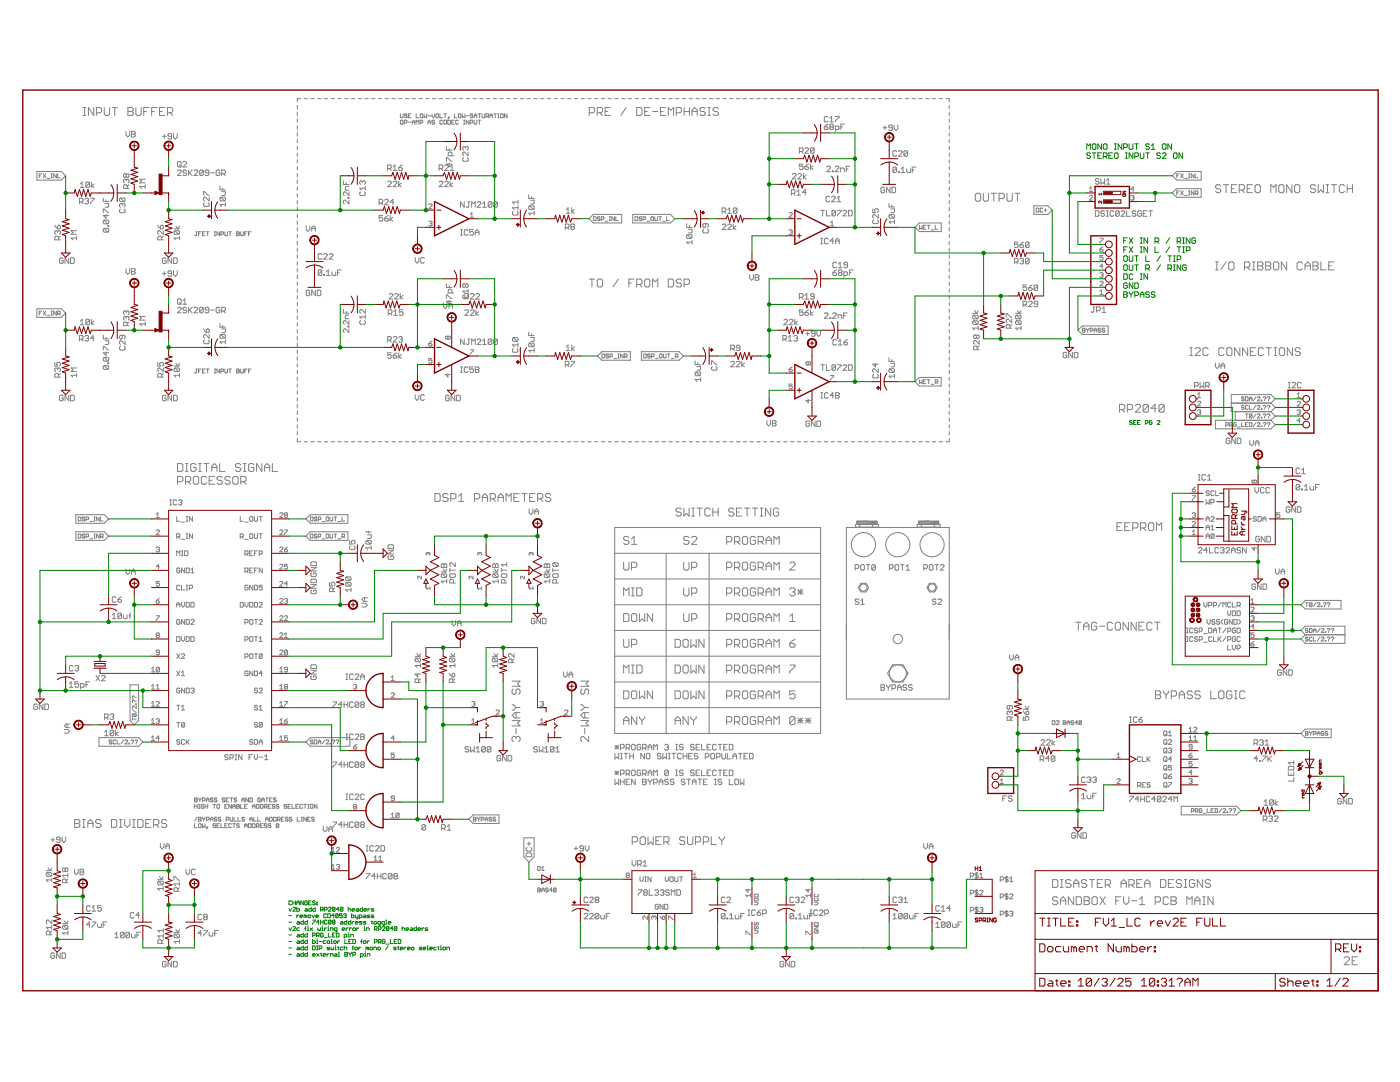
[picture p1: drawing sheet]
<svg xmlns="http://www.w3.org/2000/svg" width="279mm" height="216mm" viewBox="0 0 279 216" stroke-linecap="round" stroke-linejoin="round" font-family="sans-serif">
<g fill="none" stroke="#808080" stroke-width=".2">
<path d="M60 19.7h-.7v.7M60.7 19.7h.7M62 19.7h.7M63.4 19.7h.7M64.7 19.7h.7M66.1 19.7h.7M67.4 19.7h.7M68.8 19.7h.6M70.1 19.7h.7M71.5 19.7h.6M72.8 19.7h.7M74.2 19.7h.6"/>
<path d="M75.5 19.7h.7M76.9 19.7h.6M78.2 19.7h.7M79.6 19.7h.6M80.9 19.7h.7M82.3 19.7h.6M83.6 19.7h.7M85 19.7h.6M86.3 19.7h.7M87.7 19.7h.6M89 19.7h.7M90.3 19.7h.7"/>
<path d="M91.7 19.7h.7M93 19.7h.7M94.4 19.7h.7M95.7 19.7h.7M97.1 19.7h.7M98.4 19.7h.7M99.8 19.7h.7M101.1 19.7h.7M102.5 19.7h.6M103.8 19.7h.7M105.2 19.7h.7M106.5 19.7h.7"/>
<path d="M107.9 19.7h.6M109.2 19.7h.7M110.6 19.7h.7M111.9 19.7h.7M113.3 19.7h.6M114.6 19.7h.7M116 19.7h.6M117.3 19.7h.7M118.7 19.7h.6M120 19.7h.7M121.3 19.7h.7M122.7 19.7h.7"/>
<path d="M124.1 19.7h.6M125.4 19.7h.7M126.7 19.7h.7M128.1 19.7h.7M129.5 19.7h.6M130.8 19.7h.7M132.1 19.7h.7M133.5 19.7h.7M134.8 19.7h.7M136.2 19.7h.7M137.5 19.7h.7M138.9 19.7h.7"/>
<path d="M140.2 19.7h.7M141.6 19.7h.7M142.9 19.7h.7M144.3 19.7h.6M145.6 19.7h.7M147 19.7h.7M148.3 19.7h.7M149.7 19.7h.6M151 19.7h.7M152.4 19.7h.6M153.7 19.7h.7M155.1 19.7h.6"/>
<path d="M156.4 19.7h.7M157.8 19.7h.6M159.1 19.7h.7M160.5 19.7h.6M161.8 19.7h.7M163.2 19.7h.6M164.5 19.7h.7M165.9 19.7h.6M167.2 19.7h.7M168.6 19.7h.6M169.9 19.7h.7M171.2 19.7h.7"/>
<path d="M172.6 19.7h.7M173.9 19.7h.7M175.3 19.7h.7M176.6 19.7h.7M178 19.7h.7M179.3 19.7h.7M180.7 19.7h.7M182 19.7h.7M183.4 19.7h.6M184.7 19.7h.7M186.1 19.7h.7M187.4 19.7h.7"/>
<path d="M188.8 19.7h.6v.7M7.4 34.2h4.9l.8 .9-.8 .8h-4.9zM7.8 35.1h.3M8.3 34.7h-.5v.8M8.6 34.7l.5 .8M9.1 34.7l-.5 .8M9.4 35.6h.5M10.2 34.7h.3M10.2 35.5h.3M10.3 34.7v.8M11.2 34.7v.8l-.5-.8v.8M11.5 34.7v.8h.5"/>
<path d="M16 36.7l.4-.4v1.1M16 37.4h.8M16.6 23h.5M16.6 21.5h.5M16.9 21.5v1.5M17 39.8l.1-.2h.4l.2 .2-.2 .3M17.9 36.5v.8l-.2 .1h-.4l-.2-.1M17.9 36.5l-.2-.2h-.4l-.2 .2v.8M17.9 36.5l-.8 .8M18.1 39.6h.7v.2l-.7 .7v.2M18.2 36.3v1.1M18.7 21.5v1.5l-1-1.5v1.5"/>
<path d="M18.8 36.7l-.6 .4 .6 .3M19.2 22.5h.8l.3-.3v-.5l-.3-.2h-.8v1.5M20.6 39.5v.7h1.1M20.8 21.5v1.3l.3 .2h.5l.3-.2v-1.3M21.2 39.9v.3M22.4 21.5h1M22.9 21.5v1.5M24 39.5l-.1 .2v.3l.1 .2h.8M24 39.5h.8l.2 .2v.3l-.2 .2M24 39.5l.8 .7M25.1 26.2v.8l.4 .3 .4-.3v-.8M25.2 35.9l-.2-.1-.3 .1v.4l.1 .2"/>
<path d="M25.2 35.9l.2-.1 .3 .1v.4l-.1 .2M25.2 34.8l-.2-.2-.3 .2v.4l.1 .2 .4-.2M25.2 34.8l.2-.2 .3 .2v.4l-.1 .2-.4-.2M25.2 34.8v.4M25.2 35.9v.2M25.4 37.6v-.6l-.2-.1h-.4l-.1 .1v.6h1M25.5 21.5h.8l.3 .2v.3l-.3 .2 .3 .3v.3l-.3 .2h-.8zM25.5 22.2h.8M25.7 36.9l-.3 .3M26.2 26.2h.6l.2 .2-.2 .4 .2 .3-.2 .2h-.6zM26.2 26.8h.6M27.1 21.5v1.3l.3 .2h.5l.3-.2v-1.3"/>
<path d="M28.7 22.2h.5M29 37.2h-1.1l.4 .4M29 36.9v.7M29 35.8h-1.1l.4 .3-.4 .4h1.1M29.7 21.5h-1v1.5M30.3 22.2h.5M31.3 21.5h-1v1.5M31.8 22.2h.6M32.4 27.2h.7M32.8 26.8v.8M32.9 21.5h-1.1v1.5h1.1M33.4 22.5h.8l.3-.3v-.5l-.3-.2h-.8v1.5"/>
<path d="M34 22.5l.5 .5M34.2 27.2h-.5l-.2-.2 .2-.4h.4l.1 .2v.8l-.1 .1h-.4l-.2-.1M34.6 26.6v.8l.4 .3 .4-.3v-.8M35.4 34.1l.2-.2h.4l.2 .2v.2l-.8 .7h.8M35.6 32.2h.4l.2 .2v.7l-.2 .2h-.4l-.2-.2v-.7zM35.8 33l.4 .3M36.5 32.4l.2-.2h.4l.2 .2v.2l-.8 .7h.8M37.3 34.1l-.2-.2h-.4l-.2 .4 .2 .2h.4l.2 .3-.2 .2h-.4l-.2-.2M37.6 33.9v1.1M37.8 34.5l.6 .5M38.4 33.9l-.8 .8M38.7 34.1l.2-.2h.4l.2 .2v.2l-.8 .7h.8"/>
<path d="M40.6 34.1v.7l-.2 .2h-.4l-.2-.2M40.6 34.1l-.2-.2h-.4l-.2 .2v.7M40.6 34.1l-.8 .7M40.6 39v-.8h.2l.8 .8h.1M41.7 34.5h-.6l-.2-.2 .2-.4h.4l.2 .2v.7l-.2 .2h-.4l-.2-.2M41.7 39.3v.8l-.7-.8h-.2l-.2 .2v.4l.2 .2M42 34.5h.8M43.9 34.1l-.2-.2h-.4l-.2 .2v.7l.2 .2h.4l.2-.2v-.3h-.4M43.9 37.1v.8h1.1M44.1 39.3h.7l.2 .2v.4l-.2 .2M44.1 39.3l-.2 .2v.4l.2 .2h.7M44.1 39.3l.7 .8"/>
<path d="M44.2 34.7h.6l.2-.2v-.4l-.2-.2h-.6v1.1M44.3 38.2h.7v.6l-.2 .2h-.5M44.4 37.5v.4M44.6 34.7l.4 .3M59.3 21v.7M59.3 22.4v.7M59.3 23.7v.7M59.3 25.1v.7M59.3 26.5v.6M59.3 27.8v.7M59.3 29.2v.6M59.3 30.5v.7"/>
<path d="M59.3 31.9v.7M59.3 33.2v.7M59.3 34.6v.7M59.3 35.9v.7M59.3 37.3v.7M59.3 38.7v.6M68.5 36.1v.7h1.1M69.1 36.4v.4M69.4 39.4h.2v.2h-.2zM69.6 37.2h-.5l-.2 .2v.5h.7M69.6 38.3v.7l-.7-.7-.4 .2v.3l.2 .2M69.6 39.9v.8l-.7-.8h-.2l-.2 .2v.4l.2 .2"/>
<path d="M72 38.3l-.2 .2v.3l.2 .2h.7l.2-.2v-.3l-.2-.2M72.3 36.3l-.1-.2-.4 .2v.3l.2 .2M72.3 36.3l.2-.2 .4 .2v.3l-.2 .2M72.3 36.3v.1M72.9 37.2v.7M72.9 37.5h-1.1l.4 .4M76.8 40l.1-.2h.4l.2 .2v.1l-.7 .8h.7M77.4 36.3l.2-.1h.3l.2 .1v.2l-.7 .8h.7M77.4 33.7h.5l.2-.2v-.4l-.2-.2h-.5v1.1M77.7 33.7l.4 .3M78.5 36.3l.2-.1h.3l.2 .1v.2l-.7 .8h.7M78.5 33.3l.3-.4v1.1"/>
<path d="M78.5 34h.7M79.6 33.5h.5l.2 .3-.2 .2h-.3l-.2-.2zM79.6 36.2v1.1M79.9 22.7v.7l.2 .1 .3-.1v-.7M79.9 24.1l.2-.1 .3 .1-.1 .7-.4-.2zM80.1 36.5l-.5 .4 .5 .4M80.3 32.9l-.7 .6M80.7 24.5l.5-.1-.1-.4h-.4v.8M81.2 22.8l-.1-.1-.4 .1 .1 .3 .4 .1-.1 .3-.4-.1M81.5 23.1h.2M81.5 24.4h.5M82 22.7h-.5v.8h.5"/>
<path d="M82.3 24.4h.5M82.3 24.8v-.5l.2-.3 .3 .3v.5M83.1 22.7v.8h.5M83.1 24.8v-.8l.2 .3 .3-.3v.8M83.9 22.8l.1-.1 .4 .1v.6l-.2 .1-.3-.1zM83.9 24.5l.5-.1-.2-.4h-.3v.8M84.6 22.7v.8l.3-.3 .3 .3v-.8M85.4 23.1h.6M85.4 24.8v-.5l.3-.3 .3 .3v.5M85.4 24.4h.6M86.2 22.7v.5l.3 .3 .2-.3v-.5M86.7 24.1l-.1-.1-.4 .1 .2 .3 .3 .1-.1 .3-.4-.2"/>
<path d="M87 22.8l.1-.1 .4 .1v.6l-.1 .1-.4-.1zM87.6 33.7h.6l.2-.2v-.4l-.2-.2h-.6v1.1M87.6 36.3l.2-.1h.4l.2 .1v.2l-.8 .8h.8M87.8 22.7v.8h.5M88 33.7l.4 .3M88.3 24.1l-.1-.1-.4 .1 .1 .7 .4-.2M88.6 22.7h.5M88.7 24l.4 .1-.1 .7-.4-.2v-.5zM88.7 36.3l.2-.1h.4l.2 .1v.2l-.8 .8h.8M88.8 22.7v.8M89.1 29.2v.8h1.1M89.1 32.2v-.7h.2l.7 .7h.2"/>
<path d="M89.3 32.9h-.4l-.2 .2M89.4 24l.5 .1-.1 .7h-.4zM89.5 33.1v.2l-.8 .7h.8M89.5 23.4l.1 .1zM89.6 23.5l-.2 .2M89.6 29.6v.4M89.6 32.6v.7l-.5-.6h1.1M89.8 33.3l.4-.4v1.1M89.8 36.2v1.1M89.8 34h.8M90.2 24.4h.2M90.2 31.1v-.6l-.2-.1h-.4l-.1 .1v.6h1.1"/>
<path d="M90.4 36.5l-.6 .4 .6 .4M90.7 22.7v.8h.5M90.7 24h-.5v.8h.5M91.5 22.8l.1-.1 .4 .1v.6l-.1 .1-.4-.1zM91.5 24.1l-.2-.1-.3 .1 .1 .7 .4-.2M92.3 22.7v.8l.2-.3 .3 .3v-.8M92.5 24h.3M92.5 24.8h.3M92.5 31.5l-.1 .1v.4l.1 .2h.8l.1-.2v-.4l-.1-.1M92.6 24v.8M92.9 29.4l-.2-.2-.3 .2v.4l.1 .2M92.9 29.4l.2-.2 .3 .2v.4l-.1 .2"/>
<path d="M92.9 29.4v.2M93 23.1h.6M93.4 30.4v.7l-.7-.7-.3 .1v.4l.1 .2M93.6 24v.8l-.6-.8v.8M93.8 24.5h.4l.2-.4-.6-.1v.8M94.4 22.8l-.4-.1-.2 .3 .4 .1 .2 .3-.2 .1-.4-.1M94.6 23.1h.5M94.6 23.5v-.5l.3-.3 .2 .3v.5M94.6 24v.6l.2 .2 .3-.2v-.6M95.4 22.7h.5M95.4 24h.5M95.7 22.7v.8"/>
<path d="M95.7 24v.8M96.2 22.7v.7l.1 .1 .4-.1v-.7M97 23.2h.4l.1-.4-.5-.1v.8M97.3 23.2l.2 .3M97.8 23.5v-.5l.2-.3 .3 .3v.5M97.8 23.1h.5M98.6 22.7h.5M98.8 22.7v.8M99.4 23.5h.2M99.4 22.7h.2M99.5 22.7v.8M99.9 22.8l.1-.1 .4 .1v.6l-.1 .1-.4-.1z"/>
<path d="M101.2 22.7v.8l-.5-.8v.8M103.4 40v.7M105.5 38.9v.7h1.1M105.9 40h.7v.5l-.2 .2h-.5M106.1 39.2v.4M117.6 22.5h.8l.3-.3v-.5l-.3-.2h-.8v1.5M119.2 22.5h.8l.2-.3v-.5l-.2-.2h-.8v1.5M119.7 22.5l.5 .5M120.8 22.2h.5M121.8 21.5h-1v1.5h1M125 21.5l-1.1 1.5M127.1 21.5h.8l.2 .2v1.1l-.2 .2h-.8z"/>
<path d="M128.7 22.2h.5M129.7 21.5h-1v1.5h1M130.2 22.2h1.1M131.8 22.2h.5M132.8 21.5h-1v1.5h1M133.4 23v-1.5l.5 .5 .5-.5v1.5M135 22.5h.7l.3-.3v-.5l-.3-.2h-.7v1.5M136.5 22.2h1.1M136.5 21.5v1.5M137.6 21.5v1.5M138.1 22.2h1M138.1 23v-1l.5-.5 .5 .5v1"/>
<path d="M140.7 21.7l-.2-.2h-.5l-.3 .2v.3l.3 .2h.5l.2 .3v.3l-.2 .2h-.5l-.3-.2M141.3 23h.5M141.3 21.5h.5M141.5 21.5v1.5M143.4 21.7l-.3-.2h-.5l-.3 .2v.3l.3 .2h.5l.3 .3v.3l-.3 .2h-.5l-.3-.2M157.9 38.6h.6l.2-.2v-.4l-.2-.2h-.6v1.1M158.1 34.8l.2-.2h.4l.2 .2v.2l-.8 .7h.8M158.3 38.6l.4 .3M159 38.9h.8M159 38.2l.4-.4v1.1M159.2 34.8l.2-.2h.4l.2 .2v.2l-.8 .7h.8M159.5 30.2h.6l.2-.1v-.4l-.2-.2h-.6v1.1"/>
<path d="M159.9 30.2l.4 .4M160.3 32.7h-.8v.6l.4-.2 .4 .2v.4l-.2 .1h-.4l-.2-.1M160.3 34.6v1.1M160.6 33.3h.6l.2 .4-.2 .1h-.4l-.2-.1zM160.6 29.7l.2-.2h.4l.2 .2v.2l-.8 .7h.8M160.9 38.4h-.8l.6-.6v1.1M160.9 35l-.6 .3 .6 .4M161.4 32.7l-.8 .6M161.8 32.7v1.1M162.3 33.1l-.5 .4 .5 .3M162.5 29.7l-.2-.2h-.4l-.1 .2v.7M162.5 29.7v.7l-.2 .2h-.4l-.1-.2"/>
<path d="M162.5 29.7l-.7 .7M164.5 25.3h.6l.1 .4-.1 .2h-.4l-.2-.2zM165 33.3l.2-.1h.4l.2 .1v.2l-.8 .8h.8M165.2 24.8l-.7 .5M165.2 23.4l-.1-.2h-.4l-.2 .2v.8l.2 .1h.4l.1-.1M165.6 39.3l-.2-.1h-.4l-.2 .1v.8l.2 .2h.4l.2-.2M165.6 23.6l.4-.4v1.1M165.6 24.3h.7M165.8 25.3l-.2-.2 .2-.3h.4l.1 .2-.1 .3M165.8 25.3l-.2 .2 .2 .4h.4l.1-.2-.1-.4M165.8 25.3h.4M165.9 39.3l.2-.1h.4l.2 .1v.2l-.8 .8h.8"/>
<path d="M166.1 34.1h.2v.2h-.2zM166.7 33.3l.2-.1h.3l.2 .1v.2l-.7 .8h.7M166.7 25.9h.6l.1-.2v-.4l-.1-.2h-.6v1.1M166.7 23.2h.7l-.7 1.1M167 39.5l.4-.3v1.1M167.8 34.3v-.8h.5l.2 .2v.6M167.8 25.3h.4M168.6 24.8h-.8v1.1M168.9 33.7h.3M169.6 33.2h-.7v1.1M176.2 25.5h.8M176.5 37.5l-.1-.1h-.4l-.2 .1v.8l.2 .2h.4l.1-.2v-.4h-.3"/>
<path d="M176.6 25.1v.8M177.6 37.4v1.1l-.7-1.1v1.1M178 37.4h.6l.1 .1v.8l-.1 .2h-.6zM178.1 25.5h-.6l-.2-.2 .2-.3h.4l.2 .1v.8l-.2 .1h-.4l-.2-.1M178.4 25v.7l.4 .3 .4-.3v-.7M178.9 30.3l-.1-.2h-.4l-.2 .2v.7l.2 .2h.4l.1-.2M178.9 33.5l-.1-.2h-.4l-.2 .2v.7M178.9 33.5v.7l-.1 .2h-.4l-.2-.2M178.9 33.5l-.7 .7M179.3 30.3l.2-.2h.4l.1 .2v.1l-.7 .8h.7M179.3 34.2h.2v.2h-.2zM179.9 33.7l.3-.4v1.1"/>
<path d="M179.9 34.4h.7M181 33.7v.5l.1 .2h.6v-.7M181.1 30.3l-.1-.2h-.4l-.2 .2v.7M181.1 30.3v.7l-.1 .2h-.4l-.2-.2M181.1 30.3l-.7 .7M182.1 33.9h.3M182.8 33.3h-.7v1.1M189.4 21v.7M189.4 22.4v.7M189.4 23.7v.7M189.4 25.1v.7M189.4 26.5v.6"/>
<path d="M189.4 27.8v.7M189.4 29.2v.6M189.4 30.5v.7M189.4 31.9v.7M189.4 33.2v.7M189.4 34.6v.7M189.4 35.9v.7M189.4 37.3v.7M189.4 38.7v.6M194.6 38.8l.3-.2h.5l.3 .2v1.1l-.3 .3h-.5l-.3-.3zM196.2 38.6v1.3l.3 .3h.5l.3-.3v-1.3M197.8 38.6h1.1"/>
<path d="M198.3 38.6v1.6M199.4 39.6h.8l.2-.3v-.5l-.2-.2h-.8v1.6M201 38.6v1.3l.2 .3h.5l.3-.3v-1.3M202.5 38.6h1.1M203.1 38.6v1.6M217.4 39.2l.2-.2h.3l.1 .2-.6 .7h.6M217.4 37.6l.3-.3v.9M217.4 38.2h.6M219.3 35.8l-.1-.2h-.4l-.2 .4 .2 .2h.4l.1 .4-.1 .1h-.4l-.2-.1M219.7 35.6v1.1l.4-.3 .3 .3v-1.1M220.8 36.7h.7M220.8 36l.4-.4v1.1"/>
<path d="M225.7 39.2l.1-.2h.3l.2 .2-.2 .3M226 39.5h.1M226.1 39.5l.2 .1-.2 .3h-.3l-.1-.1M226.3 37.7h-.6l.4-.4v.9M234 38.5l.8-.8h4.9v1.7h-4.9zM234 35.1l.8-.9h4.9v1.7h-4.9zM234.8 38.5h.3M234.8 35.1h.3M235.4 34.7h-.6v.8M235.4 38.1h-.6v.8M235.6 38.1l.6 .8M235.6 34.7l.6 .8"/>
<path d="M236.2 38.1l-.6 .8M236.2 34.7l-.6 .8M236.4 39h.6M236.4 35.6h.6M237.2 34.7h.3M237.2 38.1h.3M237.2 38.9h.3M237.2 35.5h.3M237.3 34.7v.8M237.3 38.1v.8M238.3 34.7v.8l-.6-.8v.8M238.3 38.1v.8l-.6-.8v.8"/>
<path d="M238.5 38.6l.6-.1-.2-.4h-.4v.8M238.5 34.7v.8h.6M238.8 38.6l.3 .3M243.6 37.1l-.2-.2h-.6l-.2 .2v.3l.2 .3h.6l.2 .2v.3l-.2 .2h-.6l-.2-.2M244.2 36.9h1M244.7 36.9v1.5M245.7 37.7h.6M246.8 36.9h-1.1v1.5h1.1M247.3 37.9h.8l.3-.2v-.6l-.3-.2h-.8v1.5M247.8 37.9l.6 .5M248.9 37.7h.5M249.9 36.9h-1v1.5h1"/>
<path d="M250.5 37.1l.2-.2h.5l.3 .2v1.1l-.3 .2h-.5l-.2-.2zM253.6 38.4v-1.5l.5 .5 .6-.5v1.5M255.5 36.9h.5l.2 .2v1.1l-.2 .2h-.5l-.3-.2v-1.1zM257.8 36.9v1.5l-1-1.5v1.5M258.6 36.9h.5l.3 .2v1.1l-.3 .2h-.5l-.2-.2v-1.1zM262.6 37.1l-.3-.2h-.5l-.3 .2v.3l.3 .3h.5l.3 .2v.3l-.3 .2h-.5l-.3-.2M263.1 36.9v1.5l.5-.5 .5 .5v-1.5M264.6 36.9h.6M264.6 38.4h.6M264.9 36.9v1.5M265.7 36.9h1.1M266.2 36.9v1.5"/>
<path d="M268.3 37.1l-.2-.2h-.6l-.2 .2v1.1l.2 .2h.6l.2-.2M268.9 37.7h1M268.9 36.9v1.5M269.9 36.9v1.5M10.9 44.9l.6 .8M11.5 46.2l-.2-.2-.4 .2v.4l.2 .2M11.5 46.2l.2-.2 .3 .2v.4l-.1 .2M11.5 45.1l.4-.2 .1 .2v.4l-.1 .2h-.4zM11.5 46.2v.2M11.7 47.9v-.6l-.2-.2h-.4l-.2 .2v.6h1.1M12 47.1l-.3 .4M12.6 51.7l-.2-.2h-.3l-.2 .2v.7l.2 .2h.3l.2-.2v-.4h-.4"/>
<path d="M13.7 51.5v1.1l-.7-1.1v1.1M14.1 51.5h.5l.2 .2v.7l-.2 .2h-.5zM15.3 46h-1.1l.4 .4-.4 .4h1.1M15.3 47.5h-1.1l.4 .4M15.3 47.1v.8M15.9 40.3h.5l.2-.2v-.3l-.2-.2h-.5v1.1M16.2 40.3l.4 .4M17.3 40.1h.2M17.5 40.1l.2 .2-.2 .4h-.4l-.1-.2M20.6 42.4v-.7l1.1 .7M20.8 45.6l-.2 .2v.3l.2 .2h.7M20.8 43.9l-.2 .2v.4l.2 .2h.7"/>
<path d="M20.8 45.6h.7l.2 .2v.3l-.2 .2M20.8 43.9h.7l.2 .2v.4l-.2 .2M20.8 45.6l.7 .7M20.8 43.9l.7 .8M21 40.6h.7v.6l-.2 .1h-.5M21.2 42.8v.8l-.6-.6h1.1M21.5 45h.2v.2h-.2zM24 41.7l-.1 .2v.4l.1 .1h.8l.2-.1v-.4l-.2-.2M24.4 40.8l-.2-.2-.3 .2v.4l.1 .1M24.4 40.8l.2-.2 .4 .2v.4l-.2 .1M24.4 40.8v.2M25.1 53.6v.8l.4 .3 .4-.3v-.8"/>
<path d="M26.2 53.6h.6l.2 .2-.2 .4 .2 .3-.2 .2h-.6zM26.2 54.2h.6M31.5 44.9l.5 .8M32 45.1l.4-.2 .2 .2v.4l-.2 .2h-.4zM32.2 47.9v-.6l-.2-.2h-.3l-.2 .2v.6h1.1M32.4 54.6h.7M32.6 46v.8l-.7-.8-.4 .2v.4l.2 .2M32.6 47.1l-.4 .4M32.8 54.2v.8M33.1 51.7l-.1-.2h-.4l-.2 .2v.7l.2 .2h.4l.1-.2v-.4h-.3M34.2 51.5v1.1l-.7-1.1v1.1M34.2 54.6h-.5l-.2-.2 .2-.4h.4l.1 .2v.8l-.1 .1h-.4l-.2-.1"/>
<path d="M34.6 54v.8l.4 .3 .4-.3v-.8M34.6 51.5h.6l.2 .2v.7l-.2 .2h-.6zM34.7 45.7h1.1M34.9 46l-.2 .2v.4l.2 .2h.7M34.9 46h.7l.2 .2v.4l-.2 .2M34.9 46l.7 .8M35.1 45.1l.4 .6 .3-.6M35.4 59.8l.2-.2h.4l.2 .2v.7l-.2 .2h-.4l-.2-.2zM35.8 47.5h-1.1l.4 .4M35.8 47.1v.8M36.5 60l.4-.4v1.1M39.1 46.2h.2"/>
<path d="M39.2 46.2v.7l-.1 .1-.3-.1M39.6 46.6h.3M40.1 46.2h-.5v.8M40.4 46.6h.3M40.8 40.5l-.2 .1v.4l.2 .2h.8l.1-.2v-.4l-.1-.1M40.9 46.2h-.5v.8h.5M41.2 46.2h.5M41.4 46.2v.8M42.8 47h.2M42.8 46.2h.2M42.9 46.2v.8M43.8 46.2v.8l-.5-.8v.8"/>
<path d="M44.1 46.8l.5-.2-.1-.4h-.4v.8M44.9 46.2v.7l.1 .1 .4-.1v-.7M45 40.5v.7M45 40.8h-1.1l.4 .4M45.7 46.2h.5M45.9 46.2v.8M47.2 46.2l.6 .2-.2 .2 .2 .3-.2 .1h-.4zM47.2 46.6h.4M48 46.2v.7l.2 .1 .4-.1v-.7M48.8 46.6h.3M49.3 46.2h-.5v.8M49.6 46.6h.3"/>
<path d="M50.1 46.2h-.5v.8M59.3 40v.7M59.3 41.4v.7M59.3 42.7v.7M59.3 44.1v.7M59.3 45.4v.7M59.3 46.8v.7M59.3 48.2v.6M59.3 49.5v.7M59.3 50.9v.6M59.3 52.2v.7M59.3 53.6v.7"/>
<path d="M59.3 54.9v.7M59.3 56.3v.7M59.3 57.6v.7M59.3 59v.7M61.1 45.1v.7l.4 .4 .3-.4v-.7M61.8 58.1l-.2-.2h-.3l-.2 .2v.7l.2 .2h.3l.2-.2v-.4h-.3M62.2 46.2v-.8l.4-.3 .3 .3v.8M62.2 45.6h.7M62.9 57.9v1.1l-.7-1.1v1.1M63.3 57.9h.6l.1 .2v.7l-.1 .2h-.6zM64.2 50.8l-.1-.2h-.4l-.2 .2v.7l.2 .2h.4l.1-.2M64.2 54.1v.7l-.1 .2h-.4l-.2-.2"/>
<path d="M64.2 54.1l-.1-.2h-.4l-.2 .2v.7M64.2 54.1l-.7 .7M64.6 50.8l.2-.2h.4l.1 .2v.2l-.7 .7h.7M64.6 54.8h.2v.2h-.2zM65.2 55h.7M65.2 54.3l.3-.4v1.1M65.7 50.8l.2-.2h.4l.1 .2v.2l-.7 .7h.7M66.3 54.3v.5l.1 .2h.6v-.7M67.4 54.4h.3M68.1 53.9h-.7v1.1M75.6 40.5h.6l.2-.2v-.3l-.2-.2h-.6v1.1M76 40.5l.4 .4"/>
<path d="M76.4 43h-.8v.6l.4-.2 .4 .2v.3l-.2 .2h-.4l-.2-.2M76.8 43.6h.5l.2 .3-.2 .2h-.4l-.1-.2zM77.5 43l-.7 .6M77.7 58.8l.2-.2h.3l.2 .2v.1l-.7 .8h.7M77.9 43v1.1M78.4 43.4l-.5 .3 .5 .4M78.6 40.3h-.7l.5-.5v1.1M78.8 58.8l.2-.2h.3l.2 .2v.1l-.7 .8h.7M79.9 58.6v1.1M80.4 58.9l-.5 .4 .5 .4M82.9 51.4v.7l.3 .4 .4-.4v-.7M84.7 51.6l-.2-.2h-.4l-.1 .2v.7l.1 .2h.4l.2-.2"/>
<path d="M85.6 40.9l.1-.2 .5 .2v.1l-.6 .6h.6M85.6 44.3l.5-.2 .1 .2-.1 .3M85.9 44.6h.2M86.1 44.6l.1 .1-.1 .4-.5-.2M89.1 56.6v.8h1.1M89.1 59.6v-.8h.2l.7 .8h.2M89.6 57v.4M89.6 59.9v.8l-.5-.6h1.1M90.2 58.5v-.6l-.2-.2h-.4l-.1 .2v.6h1.1M91.9 45.8h.4M91.9 46.9h.4M92.1 45.8v1.1"/>
<path d="M92.5 58.8l-.1 .2v.4l.1 .2h.8l.1-.2v-.4l-.1-.2M92.6 40.3v1.1l-.7-1.1v1.1M92.8 59.3h.5l.2-.2v-.3l-.2-.2h-.5v1.1M92.9 56.8l-.2-.2-.3 .2v.4l.1 .2 .4-.2M92.9 56.8l.2-.2 .3 .2v.4l-.1 .2-.4-.2M92.9 56.8v.4M93.1 59.3l.4 .4M93.4 46l-.2-.2h-.4l-.2 .2v.7l.2 .2h.4l.2-.2M93.4 40.3h.3M93.4 57.7v.8M93.4 58.1h-1l.3 .4M93.6 40.3v.9l-.2 .2-.4-.2"/>
<path d="M93.9 42.7l.3-.3v.9M93.9 43.3h.6M93.9 58.8l.2-.2h.3l.2 .2v.2l-.7 .7h.7M94.1 41.4v-1.1l.4 .3 .3-.3v1.1M94.5 45.8h-.8v.6l.4-.2 .4 .2v.3l-.2 .2h-.4l-.2-.2M94.8 46.9v-.7l.4-.4 .4 .4v.7M94.8 46.4h.8M95 58.8l.2-.2h.3l.2 .2v.2l-.7 .7h.7M95.2 40.4l.2-.1h.4l.1 .1v.2l-.7 .8h.7M96.3 41.4h.7M96.3 40.6l.4-.3v1.1M98.2 40.4v.8l-.2 .2h-.4l-.2-.2"/>
<path d="M98.2 40.4l-.2-.1h-.4l-.2 .1v.8M98.2 40.4l-.8 .8M99.3 40.4v.8l-.2 .2h-.4l-.2-.2M99.3 40.4l-.2-.1h-.4l-.2 .1v.8M99.3 40.4l-.8 .8M102.4 42.2l-.1 .2v.3l.1 .2h.8l.2-.2v-.3l-.2-.2M103.4 40.3h-1.1l.3 .4M103.4 41.1v.7M103.4 41.4h-1.1l.3 .4M105.7 41.1l.7 .7M105.7 41.1l-.2 .2v.3l.2 .2h.7M105.7 41.1h.7l.2 .2v.3l-.2 .2"/>
<path d="M106.6 42.5h-1.1l.4 .4M106.6 42.2v.7M112.8 45.4h.6l.2-.1v-.4l-.2-.2h-.6v1.1M113 41.8l.4-.3v1.1M113 42.6h.7M113.2 45.4l.4 .4M114.1 41.5v1.1M114.1 45.3l-.2 .1 .2 .4h.4l.2-.2-.2-.3M114.1 45.3l-.2-.2 .2-.4h.4l.2 .2-.2 .4M114.1 45.3h.4M114.7 41.8l-.6 .4 .6 .4M117.6 55.7h1.1"/>
<path d="M118.1 55.7v1.6M118.4 42.8h5.7v1.7h-5.7l-.9-.9zM118.4 43.2l.6 .2v.5l-.2 .1h-.4zM119.4 55.7h.6l.2 .2v1.1l-.2 .3h-.6l-.2-.3v-1.1zM119.7 43.4l-.1-.2-.4 .2 .2 .2 .3 .2-.1 .2-.4-.1M120 43.8h.4l.1-.4-.5-.2v.8M120.8 44.2h.5M121.6 44h.3M121.6 43.2h.3M121.7 43.2v.8M122.6 43.2v.8l-.5-.8v.8M122.9 43.2v.8h.5"/>
<path d="M123.4 55.7l-1.1 1.6M125.5 56.5h.5M126.3 42.8h7.5l.9 .8-.9 .9h-7.5zM126.5 55.7h-1v1.6M126.7 43.2l.6 .2v.5l-.2 .1h-.4zM127.1 56.7h.8l.2-.2v-.6l-.2-.2h-.8v1.6M127.6 56.7l.5 .6M128.1 43.4l-.2-.2-.4 .2 .2 .2 .4 .2-.2 .2-.4-.1M128.3 43.8l.5-.2-.1-.4h-.4v.8M128.7 55.9l.2-.2h.5l.3 .2v1.1l-.3 .3h-.5l-.2-.3zM129.1 44.2h.5M130 43.2l.4 .2v.5l-.1 .1-.4-.1v-.5z"/>
<path d="M130.2 57.3v-1.6l.5 .5 .6-.5v1.6M130.7 43.2v.7l.1 .1 .4-.1v-.7M131.5 43.2h.5M131.7 43.2v.8M132.3 44.2h.5M133.1 43.2v.8h.5M133.4 55.7h.8l.2 .2v1.1l-.2 .3h-.8zM136 55.9l-.3-.2h-.5l-.2 .2v.3l.2 .3h.5l.3 .2v.3l-.3 .3h-.5l-.2-.3M136.5 56.7h.8l.3-.2v-.6l-.3-.2h-.8v1.6M137 44.6v.8h1.1M137.2 46.8h.7l.2 .2v.4l-.2 .2M137.2 46.8l-.2 .2v.4l.2 .2h.7"/>
<path d="M137.2 46.8l.7 .8M137.4 45.7h.7v.6l-.2 .2h-.5M137.6 45v.4M138.1 48v.7M138.1 48.3h-1.1l.4 .4M140.5 45.7l-.2 .2v.4l.2 .2h.7l.2-.2v-.4l-.2-.2M140.8 44.6v.6l-.1 .2-.4-.2v-.4l.2-.2h.7l.2 .2v.4l-.2 .2M144.1 44.9l.2-.2h.4l.2 .2v.2l-.8 .7h.8M144.1 42.2h.6l.2-.2v-.3l-.2-.2h-.6v1.1M144.5 42.2l.4 .4M145.2 44.9l.2-.2h.4l.2 .2v.2l-.8 .7h.8M145.2 42.6h.8"/>
<path d="M145.2 41.8l.4-.3v1.1M146.3 44.7v1.1M146.9 45.1l-.6 .3 .6 .4M147.1 41.7l-.2-.2h-.4l-.2 .2v.7M147.1 41.7v.7l-.2 .2h-.4l-.2-.2M147.1 41.7l-.8 .7M149.6 54.8v.7l.4 .4 .4-.4v-.7M150.7 54.8h.6l.2 .2-.2 .4 .2 .3-.2 .2h-.6zM150.7 55.4h.6M157.5 42.6l.1-.2 .5 .2v.1l-.6 .6h.6M157.5 46l.5-.2 .1 .2-.1 .3M157.8 46.3h.2"/>
<path d="M158 46.3l.1 .2-.1 .3-.5-.2M159.5 59.3h.6l.2-.2v-.3l-.2-.2h-.6v1.1M159.9 59.3l.4 .4M160.6 59.7h.8M160.6 59l.4-.4v1.1M162.5 59.1h-.6l-.1-.1 .1-.4h.4l.2 .2v.7l-.2 .2h-.4l-.1-.2M163.8 42h.7M163.8 48.6h.4M163.8 47.5h.4M164 47.5v1.1M164.2 42v1.1M164.9 42v1.1h.8"/>
<path d="M165.3 47.7l-.2-.2h-.4l-.2 .2v.8l.2 .1h.4l.2-.1M165.8 44.4l.3-.3v1M165.8 45.1h.6M166.2 54.4h.6l.1 .4-.1 .2h-.4l-.2-.2zM166.4 48.1h-.7l.5-.6v1.1M166.8 42.2l-.8 .7M166.8 42.2l-.2-.2h-.4l-.2 .2v.7M166.8 42.2v.7l-.2 .2h-.4l-.2-.2M166.8 48.6v-.7l.3-.4 .4 .4v.7M166.8 48.1h.7M166.9 53.9l-.7 .5M166.9 52.5l-.1-.2h-.4l-.2 .2v.8l.2 .1h.4l.1-.1"/>
<path d="M167 40.3h.8M167.1 42h.8v.2l-.8 .7v.2M167.3 52.7l.4-.4v1.1M167.3 53.4h.7M167.5 54.4l-.2-.1 .2-.4h.4l.1 .2-.1 .3M167.5 54.4l-.2 .2 .2 .4h.4l.1-.2-.1-.4M167.5 54.4h.4M168.2 42.2l.2-.2h.4l.2 .2v.1l-.8 .8h.8M168.4 55h.6l.1-.2v-.4l-.1-.1h-.6v1M169.1 52.9h-.5l-.2-.2 .2-.4h.4l.1 .2v.8l-.1 .1h-.4l-.2-.1M169.3 42h.6l.2 .2v.7l-.2 .2h-.6zM169.5 54.4h.4"/>
<path d="M170.3 53.9h-.8v1.1M174.2 41.7v.7h.5l-.2-.5 .2-.2h.4l.2 .2v.3l-.2 .2M174.3 43.9l-.1 .2v.3l.1 .2h.8l.2-.2v-.3l-.2-.2M175.3 42.8v.7l-.8-.7-.3 .2v.3l.1 .2M177.4 40.6v.7h1.1M177.6 42.8l-.2 .2v.3l.2 .2h.8M177.6 42.8h.8l.1 .2v.3l-.1 .2M177.6 42.8l.8 .7M177.8 41.7h.7v.5l-.1 .2h-.6M178 40.9v.4M178.5 43.9v.7M178.5 44.3h-1.1l.4 .3"/>
<path d="M183.5 44.5h4.3v1.7h-4.3l-.9-.8zM183.5 45v.7l.2-.2 .3 .2v-.7M184.3 45.4h.2M184.8 45h-.5v.7h.5M185.1 45h.5M185.3 45v.7M185.8 45.9h.6M186.6 45v.7h.6M189.4 40v.7M189.4 41.4v.7M189.4 42.7v.7M189.4 44.1v.7"/>
<path d="M189.4 45.4v.7M189.4 46.8v.7M189.4 48.2v.6M189.4 49.5v.7M189.4 50.9v.6M189.4 52.2v.7M189.4 53.6v.7M189.4 54.9v.7M189.4 56.3v.7M189.4 57.6v.7M189.4 59v.7M202.5 52.3h.5l.2-.2v-.4l-.2-.2h-.5v1.1"/>
<path d="M202.8 52.3l.4 .3M203.2 48.3h-.7v.6l.5-.2 .2 .2v.3l-.2 .2h-.4l-.1-.2M203.6 48.9h.5l.2 .3-.2 .2h-.4l-.1-.2zM203.6 51.7l.1-.2h.4l.2 .2-.2 .4M203.9 52.1h.2M204.1 52.1l.2 .2-.2 .3h-.4l-.1-.1M204.3 48.3l-.7 .6M204.9 56.9h-.7v.5l.3-.2 .4 .2v.4l-.2 .2h-.4l-.1-.2M205.3 57.4h.5l.2 .4-.2 .2h-.4l-.1-.2zM205.4 48.5l-.2-.2h-.3l-.2 .2v.7M205.4 48.5v.7l-.2 .2h-.3l-.2-.2M205.4 51.7l-.2-.2h-.3l-.2 .2v.8"/>
<path d="M205.4 51.7v.8l-.2 .1h-.3l-.2-.1M205.4 48.5l-.7 .7M205.4 51.7l-.7 .8M206 56.9l-.7 .5M206.3 41.1h2.8l.9 .8-.9 .9h-2.8zM206.8 41.5l.5 .2v.5l-.1 .1h-.4zM207.1 57l-.2-.1h-.4l-.1 .1v.8M207.1 57v.8l-.2 .2h-.4l-.1-.2M207.1 57l-.7 .8M208.1 41.7l-.1-.2-.4 .2v.5l.1 .1 .4-.1M208.4 41.9h.5M208.6 41.7v.5"/>
<path d="M218.6 42.1h.6l.1 .1v.8l-.1 .2h-.6zM219.5 47.5h.6l-.6 1M219.5 58.1l.3-.3v1M219.5 58.8h.6M219.5 56.3l.1-.2 .5 .2v.1l-.6 .6h.6M219.5 49.7h.5l.1 .3-.1 .2h-.4zM219.5 54.5l.5-.1 .1 .1-.1 .4M219.8 54.9h.2M220 54.9l.1 .1-.1 .3-.5-.1M220.1 51h-.6v.4l.3-.1 .3 .1v.4l-.1 .1h-.4l-.1-.1M220.1 53.1h-.6l.5-.4v.9M220.1 49.3l-.6 .4"/>
<path d="M220.4 42.2l-.1-.1h-.4l-.2 .3 .2 .2h.4l.1 .4-.1 .2h-.4l-.2-.2M220.8 43.2h.4M220.8 42.1h.4M221 42.1v1.1M222.3 42.2l-.2-.1h-.4l-.1 .1v.8l.1 .2h.4l.2-.2M223.4 42.2l-.2-.1h-.4l-.1 .1v.8M223.4 42.2v.8l-.2 .2h-.4l-.1-.2M223.4 42.2l-.7 .8M223.8 42.2l.1-.1h.4l.2 .1v.2l-.7 .8h.7M224.9 42.1v1.1h.7M226.7 42.2l-.2-.1h-.4l-.1 .3 .1 .2h.4l.2 .4-.2 .2h-.4l-.1-.2M227.8 42.2l-.2-.1h-.4l-.1 .1v.8l.1 .2h.4l.2-.2v-.4h-.4"/>
<path d="M228.2 42.6h.3M228.9 42.1h-.7v1.1h.7M229.3 42.1h.7M229.6 42.1v1.1M242.6 53.8h.5M242.6 52.3h.5M242.8 52.3v1.5M244.7 52.3l-1.1 1.5M245.5 52.3h.5l.3 .2v1.1l-.3 .2h-.5l-.3-.2v-1.1zM248.4 53.3h.8l.2-.3v-.5l-.2-.2h-.8v1.5M248.9 53.3l.5 .5M249.9 53.8h.6"/>
<path d="M249.9 52.3h.6M250.2 52.3v1.5M251 52.3h.8l.3 .2v.3l-.3 .2 .3 .3v.3l-.3 .2h-.8zM251 53h.8M252.6 52.3h.8l.2 .2v.3l-.2 .2 .2 .3v.3l-.2 .2h-.8zM252.6 53h.8M254.4 52.3h.5l.3 .2v1.1l-.3 .2h-.5l-.3-.2v-1.1zM256.8 52.3v1.5l-1.1-1.5v1.5M259.9 52.5l-.2-.2h-.6l-.2 .2v1.1l.2 .2h.6l.2-.2M260.5 53h1M260.5 53.8v-1l.5-.5 .5 .5v1M262 52.3h.8l.3 .2v.3l-.3 .2 .3 .3v.3l-.3 .2h-.8z"/>
<path d="M262 53h.8M263.6 52.3v1.5h1M265.2 53h.5M266.2 52.3h-1v1.5h1M7.4 61.6h4.9l.8 .9-.8 .8h-4.9zM7.8 62.5h.3M8.3 62.1h-.5v.8M8.6 62.1l.5 .8M9.1 62.1l-.5 .8M9.4 63h.5M10.2 62.1h.3M10.2 62.9h.3"/>
<path d="M10.3 62.1v.8M10.9 72.3v.7h.6l-.2-.3 .2-.4h.4l.1 .2v.4l-.1 .1M11.2 62.1v.8l-.5-.8v.8M11.5 62.6h.4l.1-.4-.5-.1v.8M11.5 73.6l.2-.2 .3 .2v.4l-.1 .1M11.5 73.6l-.2-.2-.4 .2v.4l.2 .1M11.5 73.6v.2M11.7 75.2v-.5l-.2-.2h-.4l-.2 .2v.5h1.1M11.8 62.6l.2 .3M12 74.5l-.3 .4M12.6 79.1l-.2-.2h-.3l-.2 .2v.7l.2 .2h.3l.2-.2v-.4h-.4M13.7 78.9v1.1l-.7-1.1v1.1"/>
<path d="M14.1 78.9h.5l.2 .2v.7l-.2 .2h-.5zM15.3 73.4h-1.1l.4 .4-.4 .3h1.1M15.3 74.5v.7M15.3 74.9h-1.1l.4 .3M15.9 67.7h.5l.2-.2v-.4l-.2-.1h-.5v1.1M16 64.1l.4-.4v1.1M16 64.8h.8M16.2 67.7l.4 .4M17 67.1l.1-.1h.4l.2 .1-.2 .4M17.3 67.5h.2M17.5 67.5l.2 .2-.2 .4h-.4l-.1-.2M17.9 63.9l-.2-.2h-.4l-.2 .2v.7"/>
<path d="M17.9 63.9v.7l-.2 .2h-.4l-.2-.2M17.9 63.9l-.8 .7M18.2 63.7v1.1M18.8 64.1l-.6 .4 .6 .3M18.8 67.5h-.7l.5-.5v1.1M20.6 66.9v.7h1.1M20.6 69.8v-.7l1.1 .7M20.8 71.3l-.2 .2v.4l.2 .2h.7M20.8 73l-.2 .2v.3l.2 .2h.7M20.8 71.3h.7l.2 .2v.4l-.2 .2M20.8 73h.7l.2 .2v.3l-.2 .2M20.8 73l.7 .7"/>
<path d="M20.8 71.3l.7 .8M21 68h.7v.6l-.2 .1h-.5M21.2 67.3v.3M21.2 70.2v.7l-.6-.5h1.1M21.5 72.4h.2v.2h-.2zM24 69.1l-.1 .2v.4l.1 .1h.8l.2-.1v-.4l-.2-.2M24.4 66.9v.5l-.2 .2-.3-.2v-.3l.1-.2h.8l.2 .2v.3l-.2 .2M25 68v.7l-.8-.7-.3 .2v.4l.1 .1M25.2 63.3l-.2-.2-.3 .2v.4l.1 .2M25.2 63.3l.2-.2 .3 .2v.4l-.1 .2M25.2 62.2l-.2-.2-.3 .2v.4l.1 .2M25.2 62.2v.2"/>
<path d="M25.2 63.3v.2M25.2 62.2l.2-.2 .3 .2v.4l-.1 .2M25.4 65v-.6l-.2-.1h-.4l-.1 .1v.6h1M25.7 64.3l-.3 .3M29 64.3v.7M29 64.6h-1.1l.4 .4M29 63.1h-1.1l.4 .4-.4 .4h1.1M31.5 72.3v.7h.5l-.1-.5 .1-.2h.4l.2 .2v.4l-.2 .1M32.2 75.2v-.5l-.2-.2h-.3l-.2 .2v.5h1.1M32.6 73.4v.7l-.7-.7-.4 .2v.4l.2 .1M32.6 74.5l-.4 .4M33.1 79.1l-.1-.2h-.4l-.2 .2v.7l.2 .2h.4l.1-.2v-.4h-.3"/>
<path d="M34.2 78.9v1.1l-.7-1.1v1.1M34.6 78.9h.6l.2 .2v.7l-.2 .2h-.6zM34.7 73h1.1M34.9 73.4l-.2 .2v.4l.2 .1h.7M34.9 73.4h.7l.2 .2v.4l-.2 .1M34.9 73.4l.7 .7M35.1 72.5l.4 .5 .3-.5M35.4 61.5l.2-.2h.4l.2 .2v.2l-.8 .7h.8M35.8 60.3l.4 .4M35.8 74.5v.7M35.8 74.9h-1.1l.4 .3M36.5 60.7h.8"/>
<path d="M37.3 61.5l-.2-.2h-.4l-.2 .2 .2 .4h.4l.2 .2-.2 .3h-.4l-.2-.2M37.6 61.3v1.1M37.8 61.9l.6 .5M38.4 61.3l-.8 .8M38.7 61.5l.2-.2h.4l.2 .2v.2l-.8 .7h.8M39.1 73.6h.2M39.2 73.6v.7l-.1 .1-.3-.1M39.6 74h.3M40.1 73.6h-.5v.8M40.4 74h.3M40.6 61.5l-.2-.2h-.4l-.2 .2v.7M40.6 61.5v.7l-.2 .2h-.4l-.2-.2"/>
<path d="M40.6 61.5l-.8 .7M40.6 65.6l.6 .8M40.8 67.8l-.2 .2v.4l.2 .2h.8l.1-.2v-.4l-.1-.2M40.9 73.6h-.5v.8h.5M41.2 73.6h.5M41.4 65.6l.3 .2v.4l-.1 .2h-.4v-.6zM41.4 73.6v.8M41.7 61.9h-.6l-.2-.2 .2-.4h.4l.2 .2v.7l-.2 .2h-.4l-.2-.2M41.7 66.7v.8l-.7-.8-.4 .2v.4l.2 .2M42 61.9h.8M42.8 74.4h.2M42.8 73.6h.2"/>
<path d="M42.9 73.6v.8M43.8 73.6v.8l-.5-.8v.8M43.9 61.5l-.2-.2h-.4l-.2 .2v.7l.2 .2h.4l.2-.2v-.3h-.4M43.9 64.5v.8h1.1M44.1 66.7h.7l.2 .2v.4l-.2 .2M44.1 66.7l-.2 .2v.4l.2 .2h.7M44.1 66.7l.7 .8M44.1 74.1h.4l.1-.3-.5-.2v.8M44.2 62.1h.6l.2-.2v-.4l-.2-.2h-.6v1.1M44.3 65.6h.7v.6l-.2 .2h-.5M44.4 64.9v.4M44.6 62.1l.4 .3"/>
<path d="M44.9 73.6v.7l.1 .1 .4-.1v-.7M45 67.8v.8M45 68.2h-1.1l.4 .4M45.7 73.6h.5M45.9 73.6v.8M47.2 73.6l.6 .2-.2 .2 .2 .3-.2 .1h-.4zM47.2 74h.4M48 73.6v.7l.2 .1 .4-.1v-.7M48.8 74h.3M49.3 73.6h-.5v.8M49.6 74h.3M50.1 73.6h-.5v.8"/>
<path d="M59.3 60.3v.7M59.3 61.7v.7M59.3 63.1v.6M59.3 64.4v.7M59.3 65.8v.6M59.3 67.1v.7M59.3 68.5v.7M59.3 69.8v.7M59.3 71.2v.7M59.3 72.6v.6M59.3 73.9v.7M59.3 75.3v.6"/>
<path d="M59.3 76.6v.7M59.3 78v.7M59.3 79.3v.7M68.5 61.8v.7h1.1M69.1 62.1v.4M69.4 65.1h.2v.2h-.2zM69.6 65.6v.8l-.7-.8h-.2l-.2 .2v.4l.2 .2M69.6 62.9h-.5l-.2 .2v.5h.7M69.6 64v.7l-.7-.7h-.2l-.2 .2v.3l.2 .2M72 64l-.2 .2v.3l.2 .2h.7l.2-.2v-.3l-.2-.2M72.9 61.8v.7l-.7-.7h-.2l-.2 .2v.3l.2 .2M72.9 62.9v.7"/>
<path d="M72.9 63.2h-1.1l.4 .4M77.4 67.9h.5l.2-.2v-.4l-.2-.1h-.5v1.1M77.5 62.5h.5l.2-.1v-.4l-.2-.2h-.5v1.1M77.7 67.9l.4 .4M77.9 62.5l.3 .4M78.1 70.4h-.7v.6l.5-.2 .2 .2v.3l-.2 .2h-.3l-.2-.2M78.5 71h.5l.2 .3-.2 .2h-.3l-.2-.2zM78.5 67.3l.2-.1h.3l.2 .1v.2l-.7 .8h.7M78.6 62.9h.7M78.6 62.2l.4-.4v1.1M79.2 70.4l-.7 .6M79.6 70.4v1.1"/>
<path d="M79.6 67.3l.2-.1h.3l.2 .1-.2 .4M79.9 67.7h.2M80.1 67.7l.2 .2-.2 .4h-.3l-.2-.2M80.1 70.8l-.5 .3 .5 .4M80.4 61.8h-.7v.6l.5-.2 .2 .2v.3l-.2 .2h-.3l-.2-.2M82.9 78.8v.7l.3 .4 .4-.4v-.7M84.7 79l-.2-.2h-.4l-.1 .2v.7l.1 .2h.4l.2-.2M85.6 68.6h.5l.1 .3-.5 .1-.1-.1zM86.2 71.5h-.6v.5l.3-.2 .3 .2-.1 .5-.5-.2M86.2 68.1l-.6 .5M88.5 60.5v.7l.4 .4 .3-.4v-.7M89.4 67.2v.3"/>
<path d="M89.4 74.6v.6l-.5-.5h1M89.4 67.2l-.2-.1-.3 .1v.3l.2 .2 .3-.2M89.4 67.2l.2-.1 .3 .1v.3l-.2 .2-.3-.2M89.6 61.6v-.8l.4-.3 .3 .3v.8M89.6 61h.7M89.6 79.1l-.1-.2h-.4l-.2 .2v.7l.2 .2h.4l.1-.2v-.4h-.3M90.8 78.9v1.1l-.8-1.1v1.1M91.1 78.9h.6l.2 .2v.7l-.2 .2h-.6zM91.9 73.2h.4M91.9 74.3h.4M92.1 73.2v1.1M92.6 67.6v1.1l-.7-1.1v1.1"/>
<path d="M92.8 62l.1-.2h.4l.2 .2v.2l-.7 .7h.7M93.4 73.4l-.2-.2h-.4l-.2 .2v.7l.2 .2h.4l.2-.2M93.4 67.6h.3M93.6 67.6v1l-.2 .1-.4-.1M93.9 69.8h.6l-.6 .9M93.9 62l.2-.2h.3l.2 .2v.2l-.7 .7h.7M94.1 68.7v-1.1l.4 .4 .3-.4v1.1M94.5 73.2h-.8v.6l.4-.2 .4 .2v.3l-.2 .2h-.4l-.2-.2M94.8 73.2h.6l.2 .2-.2 .4 .2 .3-.2 .2h-.6zM94.8 73.8h.6M95 61.8v1.1M95.2 67.8l.2-.2h.4l.1 .2v.2l-.7 .7h.7"/>
<path d="M95.5 62.2l-.5 .4 .5 .3M96.3 68l.4-.4v1.1M96.3 68.7h.7M98.2 67.8l-.2-.2h-.4l-.2 .2v.8M98.2 67.8v.8l-.2 .1h-.4l-.2-.1M98.2 67.8l-.8 .8M99.3 67.8v.8l-.2 .1h-.4l-.2-.1M99.3 67.8l-.2-.2h-.4l-.2 .2v.8M99.3 67.8l-.8 .8M102.4 69.6l-.1 .1v.4l.1 .2h.8l.2-.2v-.4l-.2-.1M102.4 67.4l-.1 .1v.4l.1 .2h.8M102.4 67.4h.8l.2 .1v.4l-.2 .2"/>
<path d="M102.4 67.4l.8 .7M103.4 68.5v.7M103.4 68.8h-1.1l.3 .4M105.5 66.3v.7h1.1M105.7 68.5h.7l.2 .1v.4l-.2 .2M105.7 68.5l-.2 .1v.4l.2 .2h.7M105.7 68.5l.7 .7M105.9 67.4h.7v.5l-.2 .2h-.5M106.1 66.6v.4M106.6 69.9h-1.1l.4 .4M106.6 69.6v.7M112.8 72.8h.6l.2-.2v-.3l-.2-.2h-.6v1.1"/>
<path d="M113 69.2l.4-.3v1.1M113 70h.7M113.2 72.8l.4 .4M113.9 72.1h.8v.2l-.8 .7v.2M114.1 68.9v1.1M114.7 69.2l-.6 .4 .6 .4M119.3 71l.8-.8h5.7v1.7h-5.7zM120.1 70.6l.6 .2v.5l-.2 .1h-.4zM121.5 70.8l-.2-.2-.4 .2 .2 .2 .4 .2-.2 .2-.4-.1M121.7 71.2l.5-.2-.1-.4h-.4v.8M122.5 71.5h.5M123.3 71.4h.3"/>
<path d="M123.3 70.6h.3M123.4 70.6v.8M124.4 70.6v.8l-.6-.8v.8M124.6 71.2h.4l.1-.4-.5-.2v.8M124.9 71.2l.2 .2M128 70.2h7.5l.9 .8-.9 .9h-7.5zM128.5 70.6l.5 .2v.5l-.1 .1h-.4zM129.8 70.8l-.2-.2-.4 .2 .2 .2 .4 .2-.2 .2-.4-.1M130 71.2h.4l.2-.4-.6-.2v.8M130.8 71.5h.5M131.6 70.8l.1-.2 .4 .2v.5l-.1 .1-.4-.1zM132.4 70.6v.7l.1 .1 .4-.1v-.7"/>
<path d="M133.2 70.6h.5M133.5 70.6v.8M134 71.5h.5M134.8 71.2h.3l.2-.4-.5-.2v.8M135 71.2l.3 .2M138.7 72v.8h1.1M138.9 74.2h.8l.1 .2v.4l-.1 .2M138.9 74.2l.8 .8M138.9 74.2l-.2 .2v.4l.2 .2h.8M139.1 73.1h.7v.6l-.1 .2h-.6M139.3 72.4v.4M139.8 75.4v.7"/>
<path d="M139.8 75.7h-1.1l.4 .4M142 72.8v-.8h.2l.7 .8h.2M142.2 73.1l-.2 .2v.4l.2 .2h.7l.2-.2v-.4l-.2-.2M145.8 69.6h.6l.2-.2v-.4l-.2-.1h-.6v1.1M145.8 72.3l.2-.2h.4l.2 .2v.2l-.8 .7h.8M146.2 69.6l.4 .4M146.9 72.3l.2-.2h.4l.2 .2v.2l-.8 .7h.8M147.7 69.4h-.6l-.2-.2 .2-.3h.4l.2 .1v.8l-.2 .2h-.4l-.2-.2M148 72.1v1.1M148.6 72.5l-.6 .3 .6 .4M156.2 67.7h.6l.2-.2v-.4l-.2-.1h-.6v1.1M156.4 63.9l.2-.2h.4l.1 .2v.2l-.7 .7h.7"/>
<path d="M156.6 67.7l.4 .4M157.3 67.3l.4-.3v1.1M157.3 68.1h.8M157.5 73.7h.5l.1 .3-.5 .2-.1-.2zM157.5 63.9l.2-.2h.4l.1 .2v.2l-.7 .7h.7M158.1 76.6h-.6v.5l.3-.1 .3 .1-.1 .5h-.4l-.1-.2M158.1 73.2l-.6 .5M158.4 67.1l.2-.1h.4l.2 .1-.2 .4M158.6 63.7v1.1M158.8 67.5h.2M159 67.5l.2 .2-.2 .4h-.4l-.2-.2M159.2 64.1l-.6 .4 .6 .3"/>
<path d="M160.3 61.8h-.8v.6l.4-.2 .4 .2v.3l-.2 .2h-.4l-.2-.2M160.6 62.4h.6l.2 .3-.2 .2h-.4l-.2-.2zM160.8 66.6h.7M161.2 66.2v.8M161.3 72.4v.3M161.3 79.7v.6l-.5-.4h1M161.3 72.4l-.2-.2-.3 .2v.3l.2 .1 .3-.1M161.3 72.4l.2-.2 .3 .2v.3l-.2 .1-.3-.1M161.4 61.8l-.8 .6M161.8 61.8v1.1M162.3 62.2l-.5 .4 .5 .3M162.7 66.6h-.6l-.2-.2 .2-.4h.4l.2 .2v.8l-.2 .1h-.4l-.2-.1"/>
<path d="M163 66v.8l.4 .3 .4-.3v-.8M163.8 72.8h.7M163.8 79.4h.4M163.8 78.4h.4M164 78.4v1M164.2 72.8v1.1M164.5 62.6l.2-.2h.4l.1 .2v.2l-.7 .7h.7M164.9 72.8v1.1h.8M165.3 78.5l-.2-.1h-.4l-.2 .1v.8l.2 .1h.4l.2-.1M165.6 63.4h.2v.1h-.2zM165.8 74.9h.6l-.6 1M166.2 62.6l.1-.2h.4l.2 .2v.2l-.7 .7h.7"/>
<path d="M166.4 78.9h-.7l.5-.5v1M166.8 73l-.2-.2h-.4l-.2 .2v.7M166.8 73v.7l-.2 .2h-.4l-.2-.2M166.8 78.4h.5l.2 .1-.2 .4 .2 .4-.2 .1h-.5zM166.8 73l-.8 .7M166.8 78.9h.5M166.9 67.9l-.1-.2h-.4l-.2 .2v.7l.2 .2h.4l.1-.2M167.1 72.8h.8v.2l-.8 .7v.2M167.3 63.5v-.7h.5l.2 .2v.5M167.3 68.8h.7M167.3 68.1l.4-.4v1.1M168.2 73l.2-.2h.4l.2 .2v.2l-.8 .7h.8"/>
<path d="M168.4 63h.3M168.4 68.3h.6l.1 .3-.1 .2h-.4l-.2-.2zM169.1 62.4h-.7v1.1M169.1 67.7l-.7 .6M169.3 72.8h.6l.2 .2v.7l-.2 .2h-.6zM174.3 74.7l-.1 .2v.3l.1 .2h.8l.2-.2v-.3l-.2-.2M174.7 72.5v.7l-.5-.5h1.1M175.3 73.6v.7l-.8-.7h-.2l-.1 .2v.3l.1 .2M177.4 71.4v.7h1.1M177.6 73.6h.8l.1 .2v.3l-.1 .2M177.6 73.6l-.2 .2v.3l.2 .2h.8M177.6 73.6l.8 .7"/>
<path d="M177.8 72.5h.7v.5l-.1 .2h-.6M178 71.8v.3M178.5 75.1h-1.1l.4 .3M178.5 74.7v.7M182.6 76.2l.9-.9h4.3v1.7h-4.3zM183.5 75.8v.8l.2-.3 .3 .3v-.8M184.3 76.2h.2M184.8 75.8h-.5v.8h.5M185.1 75.8h.5M185.3 75.8v.8M185.8 76.7h.6M186.6 76.3h.4l.2-.4-.6-.1v.8"/>
<path d="M186.9 76.3l.3 .3M189.4 60.3v.7M189.4 61.7v.7M189.4 63.1v.6M189.4 64.4v.7M189.4 65.8v.6M189.4 67.1v.7M189.4 68.5v.7M189.4 69.8v.7M189.4 71.2v.7M189.4 72.6v.6M189.4 73.9v.7"/>
<path d="M189.4 75.3v.6M189.4 76.6v.7M189.4 78v.7M189.4 79.3v.7M194.1 62.5h1.1M194.3 62.9h.7l.2 .2v.4l-.2 .1M194.3 64h.7l.2 .2v.4l-.2 .1M194.3 64l-.2 .2v.4l.2 .1h.7M194.3 62.9l-.2 .2v.4l.2 .1h.7M194.3 64l.7 .7M194.3 62.9l.7 .7M194.5 62l.4 .5 .3-.5"/>
<path d="M194.9 67l-.2-.2-.4 .2v.4l.2 .2 .4-.2M194.9 67l.1-.2 .4 .2v.4l-.2 .2-.3-.2M194.9 67v.4M195 69.8v-.6l-.1-.2h-.4l-.2 .2v.6h1.1M195.2 65.5h-1.1l.4 .3M195.2 65.1v.7M195.4 67.9v.8l-.7-.8-.4 .2v.4l.2 .2M195.4 69l-.4 .4M200.8 63.3v-.7h.2l.7 .7h.2M201.5 65.5v-.5l-.1-.2h-.4l-.2 .2v.5h1.1M201.9 64.8l-.4 .3M201.9 63.7v.7l-.7-.7-.4 .1v.4l.2 .2"/>
<path d="M202.7 62.5h1.1M202.9 64l-.2 .2v.4l.2 .1h.7M202.9 64h.7l.2 .2v.4l-.2 .1M202.9 62.9l-.2 .2v.4l.2 .1h.7M202.9 62.9h.7l.2 .2v.4l-.2 .1M202.9 64l.7 .7M202.9 62.9l.7 .7M203.1 62l.3 .5 .4-.5M203.8 65.5h-1.1l.4 .3M203.8 65.1v.7M204.2 60.8h.5l.2-.1v-.4l-.2-.2h-.5v1.1M204.5 60.8l.4 .4"/>
<path d="M205.3 60.3l.1-.2h.4l.2 .2v.2l-.7 .7h.7M207.1 60.7h-.6l-.1-.2 .1-.4h.4l.2 .2v.7l-.2 .2h-.4l-.1-.2M212.9 70.5l-.2-.2h-.3l-.2 .2v.7l.2 .2h.3l.2-.2v-.3h-.3M214 70.3v1.1l-.7-1.1v1.1M214.4 70.3h.5l.2 .2v.7l-.2 .2h-.5zM215.1 65.9l.9-.9h5.1v1.7h-5.1zM216 65.5h.4l.1 .1-.1 .7h-.4zM216 65.9h.4M216.8 65.5l.3 .4M217.1 65.9v.4M217.3 65.5l-.2 .4M217.6 66l.5-.1-.1-.4h-.4v.8"/>
<path d="M218.1 61.2h.4M218.3 61.2v.9l-.2 .2-.4-.2M218.4 65.9h.5M218.4 66.3v-.5l.3-.3 .2 .3v.5M218.8 62h.6l.2-.2v-.4l-.2-.2h-.6v1.1M219.7 65.6l-.1-.1-.4 .1 .1 .3 .4 .1-.1 .3-.4-.2M219.9 62.3h.8M219.9 61.6l.4-.4v1.1M220.5 65.6l-.4-.1-.1 .3 .3 .1 .2 .2-.2 .2-.3-.2M237.4 71h.6M237.4 69.4h.6M237.7 69.4v1.6"/>
<path d="M238.4 77h.6l.1-.1v-.4l-.1-.2h-.6v1.1M238.5 69.6l.3-.2h.5l.2 .2v.3l-1 1.1h1M239 78.7l.3-.3v.9M239 79.3h.6M239.5 76.3v1.1l.4-.4 .3 .4v-1.1M240.6 77h.6l.1-.1v-.4l-.1-.2h-.6v1.1M241 77l.3 .4M241.1 69.6l-.2-.2h-.6l-.2 .2v1.1l.2 .3h.6l.2-.3M242.6 72.5v.7l.3 .3 .4-.3v-.7M243.7 73.5v-.7l.3-.3 .4 .3v.7M243.7 73h.7M244.3 69.6l-.3-.2h-.5l-.3 .2v1.1l.3 .3h.5l.3-.3"/>
<path d="M244.8 69.6l.3-.2h.5l.3 .2v1.1l-.3 .3h-.5l-.3-.3zM247.4 69.4v1.6l-1-1.6v1.6M248.3 79.3l-.4-.1-.1 .3 .4 .1 .1 .2-.1 .2-.4-.2M248.6 79.2h.4l.1 .1-.1 .7h-.4zM249 69.4v1.6l-1-1.6v1.6M249.3 80v-.5l.3-.3 .3 .3v.5M249.3 79.6h.6M249.5 70.2h.6M250.6 69.4h-1.1v1.6h1.1M250.7 79.2l-.6 .8M250.9 79.3l.2-.1 .3 .1-.5 .7h.5M251.7 79.8l.1 .2z"/>
<path d="M252.1 79.3l.1-.1 .4 .1-.2 .4M252.2 69.6l-.3-.2h-.5l-.3 .2v1.1l.3 .3h.5l.3-.3M252.4 79.8v.2M252.7 69.4h1M252.9 79.3l.1-.1 .4 .1-.2 .4M253.2 79.8v.2M253.2 69.4v1.6M254.3 71h.5M254.3 69.4h.5M254.5 69.4v1.6M255.3 69.6l.3-.2h.5l.3 .2v1.1l-.3 .3h-.5l-.3-.3zM257.1 76.3h.4"/>
<path d="M257.1 77.4h.4M257.3 76.3v1.1M257.9 76.5l.1-.2h.4l.2 .2v.2l-.7 .7h.7M257.9 69.4v1.6l-1-1.6v1.6M258.9 79.3h.6M258.9 78.7l.3-.3v.9M259.5 69.6l-.3-.2h-.5l-.2 .2v.3l.2 .3h.5l.3 .2v.3l-.3 .3h-.5l-.2-.3M259.7 76.5l-.2-.2h-.4l-.1 .2v.7l.1 .2h.4l.2-.2M33.9 99.7h.3M34.1 99.7v1.1M35.3 99.9l-.2-.2h-.3l-.2 .2v.7l.2 .2h.3l.2-.2M35.4 92.5h.8l.3 .3v1l-.3 .3h-.8z"/>
<path d="M35.4 96.1h.8l.3-.3v-.5l-.3-.2h-.8v1.5M35.6 99.9l.2-.2h.3l.2 .2-.2 .3M37 94.1h.5M37 92.5h.5M37 96.1h.8l.3-.3v-.5l-.3-.2h-.8v1.5M37.3 92.5v1.6M37.5 96.1l.6 .5M38.8 95.1h.6l.2 .2v1.1l-.2 .2h-.6l-.2-.2v-1.1zM39.1 92.8l-.3-.3h-.5l-.2 .3v1l.2 .3h.5l.3-.3v-.5h-.5M39.6 94.1h.6M39.6 92.5h.6M39.9 92.5v1.6"/>
<path d="M40.7 92.5h1M41.2 92.5v1.6M41.2 95.3l-.2-.2h-.6l-.2 .2v1.1l.2 .2h.6l.2-.2M41.7 95.8h.6M42.3 93.3h1M42.3 94.1v-1.1l.5-.5 .5 .5v1.1M42.8 95.1h-1.1v1.5h1.1M43.8 92.5v1.6h1.1M44.4 95.3l-.3-.2h-.5l-.3 .2v.3l.3 .2h.5l.3 .3v.3l-.3 .2h-.5l-.3-.2M46 95.3l-.3-.2h-.6l-.2 .2v.3l.2 .2h.6l.3 .3v.3l-.3 .2h-.6l-.2-.2M46.5 95.3l.2-.2h.6l.2 .2v1.1l-.2 .2h-.6l-.2-.2zM48 96.1h.8l.3-.3v-.5l-.3-.2h-.8v1.5"/>
<path d="M48 92.8l-.2-.3h-.5l-.3 .3v.2l.3 .3h.5l.2 .2v.3l-.2 .3h-.5l-.3-.3M48.6 94.1h.5M48.6 92.5h.5M48.6 96.1l.5 .5M48.8 92.5v1.6M50.7 92.8l-.3-.3h-.5l-.3 .3v1l.3 .3h.5l.3-.3v-.5h-.6M52.3 92.5v1.6l-1.1-1.6v1.6M52.8 93.3h1M52.8 94.1v-1.1l.5-.5 .5 .5v1.1M54.4 92.5v1.6h1M59.3 80.7v.7M59.3 82v.7"/>
<path d="M59.3 83.4v.7M59.3 84.8v.6M59.3 86.1v.7M59.3 87.5v.6h.7M60.7 88.1h.7M62 88.1h.7M63.4 88.1h.7M64.7 88.1h.7M66.1 88.1h.7M67.4 88.1h.7M68.8 88.1h.6M70.1 88.1h.7"/>
<path d="M71.5 88.1h.6M72.8 88.1h.7M74.2 88.1h.6M75.5 88.1h.7M76.9 88.1h.6M78.2 88.1h.7M79.6 88.1h.6M80.9 88.1h.7M82.3 88.1h.6M83.6 88.1h.7M85 88.1h.6M86.3 88.1h.7"/>
<path d="M86.8 98.5h.8l.2 .2v1.1l-.2 .3h-.8zM87.7 88.1h.6M89 88.1h.7M89.4 98.7l-.2-.2h-.6l-.2 .2v.3l.2 .3h.6l.2 .2v.3l-.2 .3h-.6l-.2-.3M90 99.5h.7l.3-.2v-.6l-.3-.2h-.7v1.6M90.3 88.1h.7M91.5 99l.6-.5v1.6M91.7 88.1h.7M93 88.1h.7M94.4 88.1h.7M94.7 99.5h.8l.2-.2v-.6l-.2-.2h-.8v1.6M95.7 88.1h.7"/>
<path d="M96.2 99.3h1.1M97.1 88.1h.7M97.8 99.5h.8l.3-.2v-.6l-.3-.2h-.8v1.6M98.4 99.5l.5 .6M98.4 88.1h.7M99.4 99.3h1.1M99.8 88.1h.7M101.1 88.1h.7M102.5 88.1h.6M102.6 99.3h.5M103.6 98.5h-1v1.6h1M103.8 88.1h.7"/>
<path d="M104.1 98.5h1.1M104.7 98.5v1.6M105.2 88.1h.7M105.7 99.3h.5M106.5 88.1h.7M106.8 98.5h-1.1v1.6h1.1M107.3 99.5h.8l.2-.2v-.6l-.2-.2h-.8v1.6M107.8 99.5l.5 .6M107.9 88.1h.6M109.2 88.1h.7M109.9 98.7l-.3-.2h-.5l-.2 .2v.3l.2 .3h.5l.3 .2v.3l-.3 .3h-.5l-.2-.3M110.6 88.1h.7"/>
<path d="M111.9 88.1h.7M113.3 88.1h.6M114.6 88.1h.7M116 88.1h.6M117.3 88.1h.7M118.7 88.1h.6M120 88.1h.7M121.3 88.1h.7M122.7 88.1h.7M124.1 88.1h.6M125.4 88.1h.7M126.7 88.1h.7"/>
<path d="M128.1 88.1h.7M129.5 88.1h.6M130.8 88.1h.7M132.1 88.1h.7M133.5 88.1h.7M134.8 88.1h.7M136.2 88.1h.7M137.5 88.1h.7M138.9 88.1h.7M140.2 88.1h.7M141.6 88.1h.7M142.9 88.1h.7"/>
<path d="M144.3 88.1h.6M145.6 88.1h.7M147 88.1h.7M148.3 88.1h.7M149.7 88.1h.6M151 88.1h.7M152.4 88.1h.6M153.1 83.9v.7l.3 .4 .4-.4v-.7M153.7 88.1h.7M154.2 83.9h.5l.2 .2-.2 .4 .2 .3-.2 .2h-.5zM154.2 84.5h.5M155.1 88.1h.6"/>
<path d="M156.4 88.1h.7M157.8 88.1h.6M159.1 88.1h.7M160.5 88.1h.6M161.5 84.2l-.1-.2h-.4l-.2 .2v.7l.2 .2h.4l.1-.2v-.4h-.3M161.8 88.1h.7M162.7 84v1.1l-.8-1.1v1.1M163 84h.6l.2 .2v.7l-.2 .2h-.6zM163.2 88.1h.6M164.5 88.1h.7M165.9 88.1h.6M167.2 88.1h.7"/>
<path d="M168.6 88.1h.6M169.9 88.1h.7M171.2 88.1h.7M172.6 88.1h.7M173.9 88.1h.7M175.3 88.1h.7M176.6 88.1h.7M178 88.1h.7M179.3 88.1h.7M180.7 88.1h.7M182 88.1h.7M183.4 88.1h.6"/>
<path d="M184.7 88.1h.7M186.1 88.1h.7M187.4 88.1h.7M189.4 80.7v.7M189.4 82v.7M189.4 83.4v.7M189.4 84.8v.6M189.4 86.1v.7M189.4 87.5v.6h-.6M223.4 81.7h.8l.3-.2v-.6l-.3-.2h-.8v1.6M223.9 81.7l.6 .6M225 81.7h.8l.2-.2v-.6l-.2-.2h-.8v1.6"/>
<path d="M226.6 80.9l.2-.2h.6l.2 .2v.3l-1 1.1h1M229.2 80.9l-.3-.2h-.5l-.3 .2v1.1M229.2 80.9v1.1l-.3 .3h-.5l-.3-.3M229.2 80.9l-1.1 1.1M230.8 81.5h-1.1l.8-.8v1.6M232.3 80.9l-1 1.1M232.3 80.9l-.2-.2h-.5l-.3 .2v1.1M232.3 80.9v1.1l-.2 .3h-.5l-.3-.3M238 97.7h.4l.2 .3-.5 .1zM238 98.9h.6l-.6 .9M238.6 97.2l-.6 .5M239 80.2l.2-.1 .4 .1v.2l-.6 .6h.6"/>
<path d="M239 81.9l.5-.1 .1 .1-.1 .4M239.1 95.8h.4M239.1 94.7h.4M239.3 82.3h.2M239.3 94.7v1.1M239.5 82.3l.1 .1-.1 .3-.5-.1M240.6 94.9l-.2-.2h-.3l-.2 .2v.7l.2 .2h.3l.2-.2M240.7 99.7v.9l.3-.3 .3 .3v-.9M241 95.8h.7M241 95.1l.3-.4v1.1M241.3 98.1l-.1-.2h-.3l-.2 .2 .2 .3 .4 .2-.1 .3h-.3l-.2-.2M242.3 98.1l-.2-.2h-.3l-.1 .2v.6l.1 .2h.3l.2-.2"/>
<path d="M242.6 83.9h11l.9 .8-.9 .9h-11zM242.6 97.9v1h.6M244.6 84.9h.4l.2-.4-.6-.2v.8M245.4 84.9h.4l.1-.4-.5-.2v.8M245.4 87.6l-.1-.2h-.4l-.2 .2v.7l.2 .2h.4l.1-.2v-.3h-.3M245.7 84.9l.2 .2M245.7 80.4h7.9M246.5 82.1v1.8M246.5 87.4v1.1l-.7-1.1v1.1M246.7 84.5l-.1-.2-.4 .2v.5l.1 .1 .4-.1v-.3h-.2M246.9 87.4h.6l.1 .2v.7l-.1 .2h-.6zM247 85.2h.5"/>
<path d="M247.8 84.3v.8h.5M248.3 81l-.1-.1-.4 .1 .1 .3 .4 .1-.1 .3-.4-.1M248.6 82.6h.5M248.6 84.7h.2M248.8 82.6v.8M249.1 81l-.1-.1-.4 .1v.6l.1 .1 .4-.1M249.1 84.3h-.5v.8h.5M249.3 84.3l.6 .2v.5l-.2 .1h-.4zM249.3 80.9v.8h.6M249.4 87.9v.7l.4 .3 .3-.3v-.7M249.9 82.7v.6l-.2 .1-.4-.1M249.9 82.7l-.2-.1-.4 .1v.6"/>
<path d="M249.9 82.7l-.6 .6M250.3 95.9l-.1-.1-.3 .1v.4l.1 .1 .3-.1M250.3 95.9l.2-.1 .3 .1v.4l-.2 .1-.3-.1M250.3 95.9v.4M250.4 97.3v.7l.4 .4 .4-.4v-.7M250.5 88.9v-.7l.4-.3 .3 .3v.7M250.5 88.4h.7M250.7 80.9l-.6 .8M250.7 82.6l-.6 .8M250.7 84.3l-.6 .8M250.9 81l.2-.1 .3 .1-.5 .7h.5M250.9 84.5l.2-.2 .3 .2-.5 .6h.5"/>
<path d="M250.9 82.7l.2-.1 .3 .1-.5 .7h.5M251.7 81.6l.1 .1zM251.7 83.3l.1 .1zM251.7 85l.1 .1zM252.1 81l.1-.1 .4 .1-.2 .4M252.1 82.7l.1-.1 .4 .1-.2 .4M252.1 84.5l.1-.2 .4 .2-.2 .4M252.3 97.5l-.2-.2h-.4l-.2 .2v.7l.2 .2h.4l.2-.2M252.4 81.6v.1M252.4 83.3v.1M252.4 85v.1M252.9 81l.1-.1 .4 .1-.2 .4"/>
<path d="M252.9 82.7l.1-.1 .4 .1-.2 .4M252.9 84.5l.1-.2 .4 .2-.2 .4M253.2 81.6v.1M253.2 83.3v.1M253.2 85v.1M253.4 97.5l-.2-.2h-.4l-.2 .2v.7l.2 .2h.4l.2-.2M253.6 82.1l.9 .9-.9 .9M253.6 80.4l.9-.8-.9-.9h-7.9v3.4h7.9M253.6 80.4l.9 .9-.9 .8M258.9 80.2l.1-.1 .5 .1v.2l-.6 .6h.6M258.9 81.9l.4-.1 .2 .1-.2 .4M259.2 82.3h.1"/>
<path d="M259.3 82.3l.2 .1-.2 .3-.4-.1M259.4 96.9v.7l-.2 .2h-.4l-.1-.2M259.4 96.9l-.2-.2h-.4l-.1 .2v.7M259.4 93.6l-.2-.2h-.4l-.1 .2v.7l.1 .2h.4l.2-.2M259.4 96.9l-.7 .7M259.5 84h-.6l.4-.5v.9M259.8 97.6h.1v.2h-.1zM259.8 94.5h.7M259.8 93.8l.3-.4v1.1M260.3 97.8h.7M260.3 97l.4-.3v1.1M261.4 97v.6l.2 .2h.5v-.8"/>
<path d="M262.5 97.2h.4M263.2 96.7h-.7v1.1M15.1 106.1h5.7l.9 .9-.9 .8h-5.7zM15.1 102.7h5.7l.9 .8-.9 .9h-5.7zM15.6 103.2l.5 .1v.5l-.1 .1h-.4zM15.6 106.6l.5 .1v.5l-.1 .2h-.4zM16.9 103.3l-.4-.1-.1 .2 .4 .1 .1 .3-.1 .1-.4-.1M16.9 106.7l-.4-.1-.1 .2 .4 .2 .1 .2-.1 .2-.4-.2M17.2 103.7h.4l.1-.4-.5-.1v.7M17.2 107.1l.5-.1-.1-.4h-.4v.8M17.9 104.1h.6M17.9 107.5h.6"/>
<path d="M18.8 103.9h.2M18.8 103.2h.2M18.8 107.4h.2M18.8 106.6h.2M18.9 103.2v.7M18.9 106.6v.8M19.8 103.2v.7l-.5-.7v.7M19.8 106.6v.8l-.5-.8v.8M20.1 107.1h.3l.2-.4-.5-.1v.8M20.1 103.2v.7h.5M20.3 107.1l.3 .3M23.1 119.3l-.1-.2h-.4l-.2 .2v.7l.2 .2h.4l.1-.2"/>
<path d="M23.5 119.6h.6l.1 .4-.1 .2h-.4l-.2-.2zM24.2 119.1l-.7 .5M25.1 113.5v.8l.4 .3 .4-.3v-.8M26.2 114.6v-.7l.4-.4 .4 .4v.7M26.2 114.1h.8M31.2 105.9l.1-.2 .5 .2v.2l-.6 .6h.6M31.2 109.3l.4-.1 .2 .1-.2 .3M31.2 119.9h.4l.2 .3-.2 .2h-.3zM31.2 102.6l.3-.3v1M31.2 103.3h.6M31.5 109.6h.1M31.6 109.6l.2 .2-.2 .3-.4-.1"/>
<path d="M31.8 116h-.6v.5l.3-.2 .3 .2v.3l-.2 .2h-.3l-.1-.2M31.8 113.1h-.6l.4-.5v.9M31.8 119.4l-.6 .5M33.9 100.8h.3M35.3 103.1v.9h.6M35.3 107.1h.5l.1-.4-.1-.2h-.5v.9M35.3 110.9v-1l.3 .3 .3-.3v1M35.6 107.1l.3 .3M35.9 113.5l-.1-.2h-.4l-.1 .2v.6l.1 .2h.4l.1-.5h-.3M35.9 116.9l-.1-.1-.5 .1v.7l.1 .1 .5-.1M36 100.2h.1M36.1 100.2l.2 .2-.2 .4h-.3l-.2-.2"/>
<path d="M36.2 116.8v.9h.7M36.2 104.2h.7M36.2 107.6h.7M36.2 110.9h.3M36.2 109.9h.3M36.4 109.9v1M36.9 109.9h.4l.2 .2v.6l-.2 .2h-.4zM36.9 113.3v1l-.7-1v1M37.2 113.3h.4l.2 .2v.6l-.2 .2h-.4zM37.2 117.7h.3M37.2 104h.3M37.2 103.1h.3"/>
<path d="M37.2 106.5h.3M37.2 107.4h.3M37.2 116.8h.3M37.3 103.1v.9M37.3 106.5v.9M37.3 116.8v.9M37.8 117.4h.5l.1-.2-.1-.4h-.5v.9M38.1 114.3h.6M38.1 113.7l.3-.4v1M38.4 103.1v.9l-.6-.9v.9M38.4 106.5v.9l-.6-.9v.9M47.9 107.1h.5l.2-.4-.2-.2h-.5v.9"/>
<path d="M47.9 103.1v.9h.7M48.3 107.1l.3 .3M48.9 104.2h.6M48.9 107.6h.6M48.9 110.6h.5l.1-.2-.1-.5h-.5v1M48.9 114h.5l.1-.2-.1-.5h-.5v1M49.2 114l.3 .3M49.2 110.6l.3 .3M49.5 116.9l-.1-.1-.5 .1v.7l.5 .1 .1-.5h-.3M49.8 110.4h.3M49.8 103.2l.2-.1 .5 .1v.7l-.2 .1-.5-.1zM49.8 106.7l.2-.2 .5 .2v.6l-.2 .1-.5-.1z"/>
<path d="M49.8 113.8h.3M50.5 113.3h-.7v1h.7M50.5 109.9h-.7v1h.7M50.5 116.8v.9l-.7-.9v.9M50.8 110.4h.3M50.8 103.1v.8l.1 .1 .5-.1v-.8M50.8 106.5v.8l.1 .1 .5-.1v-.8M50.8 116.8h.4l.2 .1v.7l-.2 .1h-.4zM50.8 113.8h.3M51.4 109.9h-.6v1M51.4 113.3h-.6v1M51.7 103.1h.6"/>
<path d="M51.7 106.5h.6M51.7 110.6h.5l.1-.2-.1-.5h-.5v1M52 103.1v.9M52 106.5v.9M52.3 116.8h-.6v.4l.5-.1 .1 .5-.1 .1-.5-.1M52.3 113.3v1l-.6-1v1M55.8 116.2l.2-.2h.3l.2 .2-.7 .8h.7M55.8 105.9l.2-.2 .5 .2v.2l-.7 .6h.7M55.8 119.6l.2-.2 .5 .2v.2l-.7 .6h.7M55.8 112.8l.2-.2 .5 .2-.7 .7h.7M55.8 102.5l.2-.2h.3l.2 .2-.7 .8h.7M55.8 109.3l.2-.1 .5 .1v.2l-.7 .6h.7"/>
<path d="M56.8 105.7h.6l-.6 1M56.8 109.6h.4l.2 .4-.5 .1zM56.8 119.6l.4-.2 .2 .2-.2 .3M56.9 102.8l-.1 .2 .1 .3h.3l.2-.2-.2-.3M56.9 102.8l-.1-.2 .1-.3h.3l.2 .2-.2 .3M56.9 102.8h.3M57.1 119.9h.1M57.2 119.9l.2 .2-.2 .3h-.3l-.1-.2M57.4 116.5h-.6l.4-.5v1M57.4 109.2l-.6 .4M57.4 112.6h-.6v.5l.4-.2 .2 .5-.2 .1-.4-.1M61 107l.9-.9h7.5v1.7h-7.5z"/>
<path d="M61 103.5l.9-.8h7.5v1.7h-7.5zM61.9 103.2l.6 .1v.5l-.2 .1h-.4zM61.9 106.6l.6 .1v.5l-.2 .2h-.4zM62 113.2h1.1l-1.1 .7h1.1M62 115.7l.2-.2h.7l.2 .2v.6h-1.1zM62 116.6h1.1l-1.1 .8h1.1M62 112.3l.2-.2h.7l.2 .2v.5h-1.1zM62.2 114.3l-.2 .2v.4l.2 .2h.7l.2-.2v-.4l-.2-.2h-.3v.4M62.2 117.8l-.2 .1v.4l.2 .2h.7l.2-.2v-.4l-.2-.1h-.3v.3M63.2 103.3l-.1-.1-.4 .1 .2 .2 .3 .2-.1 .2-.4-.1M63.2 106.7l-.1-.1-.4 .1 .2 .3 .3 .1-.1 .3-.4-.2M63.5 103.7l.5-.2-.1-.3h-.4v.7"/>
<path d="M63.5 107.1l.5-.1-.1-.4h-.4v.8M64.3 104.1h.5M64.3 107.5h.5M65.1 103.3l.1-.1 .4 .1v.5l-.1 .1-.4-.1zM65.1 106.7l.1-.1 .4 .1v.5l-.1 .2-.4-.2zM65.7 116.2v.7h.6l-.2-.3 .2-.4h.4l.1 .2v.4l-.1 .1M65.9 103.2v.6l.1 .1 .4-.1v-.6M65.9 106.6v.6l.1 .2 .4-.2v-.6M66.5 118v-.5l-.2-.2h-.4l-.2 .2v.5h1.1M66.7 103.2h.5M66.7 106.6h.5M66.8 117.3l-.3 .4"/>
<path d="M66.9 103.2v.7M66.9 106.6v.8M67.5 104.1h.5M67.5 107.5h.5M68.2 107.1l.6-.1-.2-.4h-.4v.8M68.2 103.2v.7h.6M68.5 107.1l.3 .3M69.2 115.1l.7 .7M69.2 115.1h.7l.2 .2v.4l-.2 .1M69.2 116.2h.7l.2 .2v.4l-.2 .1M69.2 116.2l-.2 .2v.4l.2 .1h.7M69.2 115.1l-.2 .2v.4l.2 .1h.7"/>
<path d="M69.2 116.2l.7 .7M69.7 107.8v.8h.6l-.2-.4 .2-.4h.4l.1 .2v.4l-.1 .2M69.9 108.9l-.2 .2v.4l.2 .2h.8l.1-.2v-.4l-.1-.2M70.1 117.7h-1.1l.3 .3M70.1 117.3v.7M72.8 119.3v.7M73 106l.2 .2h.9M73.2 107.8h.7l.2 .2v.4l-.2 .2M73.2 107.8l-.2 .2v.4l.2 .2h.7M73.2 107.8l.7 .8M73.3 119.3h-.7l-.4 .3 .4 .4h.7M73.4 106.7h.7v.6l-.2 .2h-.5"/>
<path d="M73.6 106v.3M74.1 109.3h-1.1l.4 .4M74.1 108.9v.8M77.4 108.9l.2-.2h.8l.1 .2v.5h-1.1zM77.4 109.8h1.1l-1.1 .7h1.1M77.6 110.9l-.2 .2v.3l.2 .2h.8l.1-.2v-.3l-.1-.2h-.4v.4M84.1 115v.5l-.5-.5-.3 .1 .2 .4M85.4 110.4l.2-.1 .2 .1-.1 .4M85.4 110.4l-.1-.1-.3 .1 .2 .4M85.4 110.4v.1M85.8 117.4h-.8l.3 .2M85.8 117.1v.5"/>
<path d="M88.1 112.7l.1-.2 .4 .2 .4-.2 .2 .2v.5h-1.1zM88.1 114.1h1.1M88.2 114.5h.8l.2 .2v.3l-.2 .2M88.2 114.5l-.1 .2v.3l.1 .2h.8M88.2 114.5l.8 .7M88.4 113.6l.4 .5 .4-.5M88.6 112.7v.5M89.2 116h-1.1l.3 .3M89.2 115.6v.7M89.8 113.8h1.1M89.8 114.7l.2-.2h.7l.2 .2v.3l-.2 .2h-.7l-.2-.2zM89.8 113.4v.7"/>
<path d="M90.5 116.3v-.5l-.2-.2h-.3l-.2 .2v.5h1.1M90.9 112.3v.7l-.8-.7-.3 .2v.3l.2 .2M91.5 100.1h1.1M94.4 115v.5l-.5-.5-.3 .1 .1 .4M95.7 110.4v.1M95.7 110.4l-.1-.1-.3 .1 .2 .4M95.7 110.4l.1-.1 .3 .1-.1 .4M96.1 117.4h-.8l.3 .2M96.1 117.1v.5M96.2 100.1v-1.1l.6-.5 .5 .5v1.1M98.3 114.1h1.1M98.5 112.5l.4 .2 .4-.2 .1 .2v.5h-1.1v-.5z"/>
<path d="M98.5 114.5l-.2 .2v.3l.2 .2h.8M98.5 114.5h.8l.1 .2v.3l-.1 .2M98.5 114.5l.8 .7M98.7 113.6l.4 .5 .3-.5M98.9 112.7v.5M99.4 100.1v-1.1l.5-.5 .6 .5v1.1M99.4 116h-1.1l.4 .3M99.4 115.6v.7M100.1 113.8h1M100.1 114.7l.1-.2h.8l.1 .2v.3l-.1 .2h-.8l-.1-.2zM100.1 113.4v.7M100.8 116.3v-.5l-.2-.2h-.4l-.1 .2v.5h1"/>
<path d="M101 100.1v-1.6l.5 .5 .5-.5v1.6M101.1 112.7h-1l.3 .3M101.1 112.3v.7M104.7 115v.5l-.6-.5-.2 .1 .1 .4M105.6 101.5v.8l.4 .3 .3-.3v-.8M106 110.4l-.1-.1-.3 .1 .1 .4M106 110.4l.1-.1 .3 .1-.1 .4M106 110.4v.1M106.4 117.4h-.8l.3 .2M106.4 117.1v.5M106.7 102.6v-.7l.4-.4 .3 .4v.7M106.7 102.1h.7"/>
<path d="M108.6 112.7l.2-.2 .4 .2 .3-.2 .2 .2v.5h-1.1zM108.6 114.1h1.1M108.8 114.5l-.2 .2v.3l.2 .2h.7M108.8 114.5h.7l.2 .2v.3l-.2 .2M108.8 114.5l.7 .7M109 113.6l.3 .5 .4-.5M109.2 112.7v.5M109.7 116h-1.1l.4 .3M109.7 115.6v.7M110.3 113.8h1.1M110.3 114.7l.2-.2h.7l.2 .2v.3l-.2 .2h-.7l-.2-.2zM110.3 113.4v.7"/>
<path d="M110.5 112.3h.7l.2 .2v.3l-.2 .2M110.5 112.3l-.2 .2v.3l.2 .2h.7M110.5 112.3l.7 .7M111 116.3v-.5l-.1-.2h-.4l-.2 .2v.5h1.1M122.7 105.3h41.1v41h-41.1zM122.7 110.4h41.1M122.7 115.5h41.1M124.5 112.2v1.3l.2 .2h.5l.3-.2v-1.3M124.5 118.9v-1.6l.5 .5 .5-.5v1.6M125.5 107.3l-.3-.3h-.5l-.2 .3v.3l.2 .2h.5l.3 .3v.3l-.3 .2h-.5l-.2-.2M126 113.2h.8l.3-.2v-.6l-.3-.2h-.8v1.5M126 118.9h.6"/>
<path d="M126 117.3h.6M126 108.6h1.1M126 107.6l.6-.6v1.6M126.3 117.3v1.6M127.1 117.3h.8l.2 .3v1l-.2 .3h-.8zM132.9 110.4v35.9M136 101.7l-.3-.3h-.5l-.3 .3v.2l.3 .3h.5l.3 .2v.3l-.3 .3h-.5l-.3-.3M136.4 112.2v1.3l.3 .2h.5l.3-.2v-1.3M136.4 117.3v1.3l.3 .3h.5l.3-.3v-1.3M136.5 101.4v1.6l.5-.6 .5 .6v-1.6M137.5 107.3l-.3-.3h-.5l-.3 .3v.3l.3 .2h.5l.3 .3v.3l-.3 .2h-.5l-.3-.2M138 113.2h.8l.3-.2v-.6l-.3-.2h-.8v1.5"/>
<path d="M138 118.4h.8l.3-.3v-.5l-.3-.3h-.8v1.6M138 107.3l.3-.3h.5l.3 .3v.3l-1.1 1h1.1M138 101.4h.6M138 103h.6M138.3 101.4v1.6M139.1 101.4h1.1M139.6 101.4v1.6M141.5 110.4v35.9M141.7 101.7l-.2-.3h-.6l-.2 .3v1l.2 .3h.6l.2-.3M142.3 102.2h1M142.3 101.4v1.6M143.3 101.4v1.6"/>
<path d="M145 113.2h.8l.2-.2v-.6l-.2-.2h-.8v1.5M145 118.4h.8l.2-.3v-.5l-.2-.3h-.8v1.6M145 108.1h.8l.2-.3v-.5l-.2-.3h-.8v1.6M146.5 101.7l-.3-.3h-.5l-.3 .3v.2l.3 .3h.5l.3 .2v.3l-.3 .3h-.5l-.3-.3M146.6 113.2h.8l.2-.2v-.6l-.2-.2h-.8v1.5M146.6 118.4h.8l.2-.3v-.5l-.2-.3h-.8v1.6M146.6 108.1h.8l.2-.3v-.5l-.2-.3h-.8v1.6M147 102.2h.5M147.1 118.4l.5 .5M147.1 113.2l.5 .5M147.1 108.1l.5 .5M148 101.4h-1v1.6h1"/>
<path d="M148.2 112.4l.2-.2h.5l.3 .2v1.1l-.3 .2h-.5l-.2-.2zM148.2 107.3l.2-.3h.5l.3 .3v1.1l-.3 .2h-.5l-.2-.2zM148.4 117.3h.5l.3 .3v1l-.3 .3h-.5l-.2-.3v-1zM148.6 101.4h1M149.1 101.4v1.6M150.1 101.4h1.1M150.7 101.4v1.6M150.8 112.4l-.3-.2h-.5l-.3 .2v1.1l.3 .2h.5l.3-.2v-.5h-.5M150.8 117.6l-.3-.3h-.5l-.3 .3v1l.3 .3h.5l.3-.3v-.5h-.5M150.8 107.3l-.3-.3h-.5l-.3 .3v1.1l.3 .2h.5l.3-.2v-.6h-.5M151.3 113.2h.8l.3-.2v-.6l-.3-.2h-.8v1.5M151.3 118.4h.8l.3-.3v-.5l-.3-.3h-.8v1.6"/>
<path d="M151.3 108.1h.8l.3-.3v-.5l-.3-.3h-.8v1.6M151.7 101.4h.6M151.7 103h.6M151.8 118.4l.6 .5M151.8 113.2l.6 .5M151.8 108.1l.6 .5M152 101.4v1.6M152.9 118.1h1M152.9 108.6v-1l.5-.6 .5 .6v1M152.9 113.7v-1l.5-.5 .5 .5v1M152.9 118.9v-1.1l.5-.5 .5 .5v1.1M152.9 113h1"/>
<path d="M152.9 107.8h1M153.8 101.4v1.6l-1-1.6v1.6M154.5 108.6v-1.6l.5 .6 .5-.6v1.6M154.5 113.7v-1.5l.5 .5 .5-.5v1.5M154.5 118.9v-1.6l.5 .5 .5-.5v1.6M155.4 101.7l-.3-.3h-.5l-.3 .3v1l.3 .3h.5l.3-.3v-.5h-.5M157.6 112.4l.3-.2h.5l.3 .2v.3l-1.1 1h1.1M157.6 117.6l.3-.3h.5l.3 .3v.2l-.3 .3M158.1 118.1h.3M158.4 118.1l.3 .3v.2l-.3 .3h-.5l-.3-.3M159.2 118.1h1M159.2 117.6l1 1"/>
<path d="M159.7 117.6v1M160.2 117.6l-1 1M168.9 105.3h20.5v34.2h-20.5zM170.7 113.4h.5l.2-.2v-.3l-.2-.2h-.5v1.1M170.7 104.7h4.6v.5h-4.6zM171 104.7v-.7h4v.7M171.4 119.7l-.2-.2h-.3l-.2 .2 .2 .4h.3l.2 .1-.2 .4h-.3l-.2-.2M171.6 104.7v.5M171.8 119.9l.3-.4v1.1M171.8 116.4h1l.6 .8-.6 .9h-1l-.5-.9zM172 112.7h.3l.2 .2v.7l-.2 .2h-.3l-.2-.2v-.7zM172.9 112.7h.7"/>
<path d="M173 104l-2 .1M173.2 112.7v1.1M174.1 104.7v.5M174.7 112.9v.7l-.2 .2h-.3l-.2-.2M174.7 112.9l-.2-.2h-.3l-.2 .2v.7M174.7 112.9l-.7 .7M175.1 104.4l-4.1 .2M175.1 104.2l-4.1 .2M175.1 104.1l-4.1 .1M175.1 104.6l-1.9 .1M177.5 113.4h.6l.1-.2v-.3l-.1-.2h-.6v1.1M178.8 112.7h.4l.1 .2v.7l-.1 .2h-.4l-.2-.2v-.7z"/>
<path d="M179.7 112.7h.7M180.1 112.7v1.1M180.8 113.8h.7M180.8 113l.4-.3v1.1M183 104.7h4.6v.5h-4.6zM183.4 104.7v-.7h3.9v.7M183.9 104.7v.5M184.4 113.4h.5l.2-.2v-.3l-.2-.2h-.5v1.1M185.3 104l-2 .1M185.5 116.4h1l.5 .8-.5 .9h-1l-.5-.9zM185.7 112.7h.3l.2 .2v.7l-.2 .2h-.3l-.2-.2v-.7zM186.5 104.7v.5"/>
<path d="M186.6 112.7h.7M186.8 119.7l-.2-.2h-.3l-.2 .2 .2 .4h.3l.2 .1-.2 .4h-.3l-.2-.2M186.9 112.7v1.1M187.2 119.7l.2-.2h.3l.2 .2v.2l-.7 .7h.7M187.4 104.4l-4.1 .2M187.4 104.2l-4.1 .2M187.4 104.1l-4.1 .1M187.4 104.6l-1.9 .1M187.7 112.9l.2-.2h.3l.2 .2v.1l-.7 .8h.7M222.9 105.1h.5M223.9 104.3h-1v1.6h1M224.5 105.1h.5"/>
<path d="M225.5 104.3h-1v1.6h1M226.1 105.3h.7l.3-.2v-.5l-.3-.3h-.7v1.6M227.6 105.3h.8l.3-.2v-.5l-.3-.3h-.8v1.6M228.2 105.3l.5 .6M229.5 104.3h.5l.3 .3v1l-.3 .3h-.5l-.3-.3v-1zM230.8 105.9v-1.6l.5 .5 .5-.5v1.6M238 106.7h.6M238 104.2l.1-.2h.3l.2 .2-.6 .8h.6M238 102.5l.1-.2h.3l.2 .2-.2 .3M238 106.1l.3-.4v1M238.3 102.8h.1M238.4 102.8l.2 .2-.2 .3h-.3l-.1-.2"/>
<path d="M239.1 109.4l.2-.2h.4l.2 .2v.2l-.8 .7h.8M240.7 105.3h.6M240.7 104v-.6l.3-.3 .3 .3v.6M240.7 105.7v-.6l.3-.3 .3 .3v.6M240.7 107.4v-.6l.3-.3 .3 .3v.6M240.7 103.5h.6M240.7 107h.6M241 109.8h-.8l.6-.6v1.1M241.4 109.2v1.1h.7M241.7 100.3h.4l.2-.2v-.3l-.2-.1h-.4v.9M241.7 103.2l.1-.1 .5 .1v.2l-.6 .6h.6M241.7 105.1l.3-.3v.9"/>
<path d="M241.7 105.7h.6M242.3 106.7l-.2-.2-.4 .2v.6M242.3 106.7v.6l-.2 .1-.4-.1M242.3 106.7l-.6 .6M243.2 109.4l-.2-.2h-.4l-.1 .2v.8l.1 .1h.4l.2-.1M243.6 109.4l.1-.2h.4l.2 .2-.2 .4M243.9 109.8h.2M244.1 109.8l.2 .2-.2 .3h-.4l-.1-.1M244.7 109.4l.2-.2h.3l.2 .2v.2l-.7 .7h.7M245.8 109.8h.7M245.8 110.3v-.7l.3-.4 .4 .4v.7M247.6 109.4l-.2-.2h-.3l-.2 .2 .2 .4h.3l.2 .2-.2 .3h-.3l-.2-.1"/>
<path d="M248.7 109.2v1.1l-.7-1.1v1.1M249.6 119.8l.4-.4v1M250.3 109.2v.6l-.4-.5h.9M250.6 116.7l-.2-.2h-.4l-.1 .2v.7l.1 .2h.4l.2-.2v-.3h-.4M250.8 103.2l-.2-.1-.5 .1 .2 .3h.3l.2 .2-.2 .3-.5-.1M251.1 103.1h.4l.2 .1v.7l-.2 .1h-.4zM251.4 107.2l-.2-.2h-.4l-.2 .2v.7l.2 .2h.4l.2-.2v-.3h-.4M251.7 116.5v1.1l-.7-1.1v1.1M252 104v-.6l.3-.3 .3 .3v.6M252 103.5h.6M252.1 116.5h.5l.2 .2v.7l-.2 .2h-.5zM252.5 107v1.1l-.8-1.1v1.1"/>
<path d="M252.8 107h.6l.2 .2v.7l-.2 .2h-.6zM254.6 113.5v.8l.3 .3 .4-.3v-.8M255.4 102.3h-.6v.5l.3-.2 .3 .2v.3l-.2 .2h-.2l-.2-.2M255.7 114.1h.7M255.7 114.6v-.7l.3-.4 .4 .4v.7M257.4 101.3l-.2-.2h-.3l-.2 .2v.7l.2 .2h.3l.2-.2v-.3h-.3M258.5 101.1v1.1l-.7-1.1v1.1M258.9 101.1h.5l.2 .2v.7l-.2 .2h-.5zM260.5 119.8h7.1v1.7h-7.1l-.9-.8zM13.8 136.4l.4-.4v1.1M13.8 137.1h.8M14.6 133l-.2-.2h-.4l-.2 .2v.7l.2 .2h.4l.2-.2"/>
<path d="M14.9 133l.2-.2h.4l.2 .2-.2 .3M15.3 133.3h.2M15.5 133.3l.2 .2-.2 .4h-.4l-.2-.2M15.7 136h-.8v.6l.4-.2 .4 .2v.3l-.2 .2h-.4l-.2-.2M16 137.1h.6l.2-.2v-.3l-.2-.2h-.6v1.1M17.2 136.6h.3M17.9 136h-.7v1.1M19.2 134.7l.7 1.1M19.9 134.7l-.7 1.1M20.3 134.9l.1-.2h.4l.2 .2v.2l-.7 .7h.7M22.4 122.7l.4-.4v1.1M22.4 123.4h.7"/>
<path d="M24.2 122.5v.8l-.1 .1h-.4l-.2-.1M24.2 122.5l-.1-.2h-.4l-.2 .2v.8M24.2 122.5l-.7 .8M24.6 122.7v.6l.2 .1h.5v-.7M25.7 122.9h.4M26 136.7h1.7v7.1l-.9 .8-.8-.8zM26.1 122.3l-.2 .2v.9M26.9 139.9l-.4-.2-.1 .1 .1 .4M26.9 139.1l-.4-.2-.1 .1 .1 .4M27.1 139.9h.1M27.1 139.1h.1M30.2 133.5l.3-.4v1"/>
<path d="M30.2 136.9l.3-.3v.9M30.2 134.1h.7M30.2 137.5h.7M31.2 122.9h.6l-.6 .9M31.2 136.9l.3-.3v.9M31.2 137.5h.6M31.3 126.8l-.1-.2 .1-.3h.3l.2 .1-.2 .4M31.3 126.8l-.1 .1 .1 .3 .5-.1-.2-.3M31.3 126.8h.3M31.8 130.2h-.5l-.1-.2 .1-.3h.3l.2 .2v.6l-.2 .2h-.3l-.1-.2M31.8 133.3v.6l-.2 .2-.4-.2M31.8 133.3l-.5-.2-.1 .2v.6"/>
<path d="M31.8 133.3l-.6 .6M35.3 120.7h.6M35.3 121.1v-.6l.3-.3 .3 .3v.6M35.3 127h.5l.1 .2v.6l-.1 .2h-.5zM35.3 130.5l.6 .9M35.3 133.9l.6 .9M35.9 123.8l-.1-.2h-.4l-.1 .2v.6l.1 .2h.4l.1-.5h-.3M35.9 137.5l-.1-.2h-.4l-.1 .2v.6l.1 .2h.4l.1-.5h-.3M35.9 130.5l-.6 .9M35.9 133.9l-.6 .9M36.2 120.2v.6l.3 .3 .4-.3v-.6M36.2 134.2l.3-.3v.9"/>
<path d="M36.2 127v.7l.3 .3 .4-.3v-.7M36.2 130.6l.2-.1 .5 .1v.2l-.7 .6h.7M36.2 134.8h.7M36.9 123.6v1l-.7-1v1M36.9 137.3v1l-.7-1v1M37.2 120.2h.4l.2 .2v.6l-.2 .1h-.4zM37.2 123.6h.4l.2 .2v.6l-.2 .2h-.4zM37.2 127h.4l.2 .2v.6l-.2 .2h-.4zM37.2 137.3h.4l.2 .2v.6l-.2 .2h-.4zM38.1 120.2h.5l.1 .2v.6l-.1 .1h-.5zM38.1 127h.5l.1 .2v.6l-.1 .2h-.5zM38.1 123.8l.2-.2h.3l.1 .2-.6 .8h.6"/>
<path d="M38.1 137.5l.2-.2h.3l.1 .2-.1 .3M38.4 137.8h.2M38.6 137.8l.1 .1-.1 .4h-.3l-.2-.2M47.9 120.2h.5l.2 .2v.6l-.2 .1h-.5zM48.9 124.2h.5l.1-.1-.1-.5h-.5v1M48.9 127.7h.5l.1-.5-.1-.2h-.5v1M48.9 131.1h.5l.1-.5-.1-.1h-.5v.9M48.9 120.2v.6l.3 .3 .3-.3v-.6M49.5 134l-.1-.1-.5 .1v.7l.5 .1 .1-.4h-.3M49.8 120.2h.5l.2 .2v.6l-.2 .1h-.5zM49.8 127.2l.2-.2 .5 .2v.6l-.2 .2h-.3l-.2-.2zM49.8 130.6l.2-.1 .5 .1v.7l-.2 .1-.5-.1z"/>
<path d="M50 123.6h.3l.2 .2v.6l-.2 .2h-.3l-.2-.2v-.6zM50.5 133.9v.9l-.7-.9v.9M50.8 120.2h.4l.2 .2v.6l-.2 .1h-.4zM50.8 133.9h.4l.2 .1v.7l-.2 .1h-.4zM50.8 123.6h.6M50.8 127h.6M50.8 130.5h.6M51.1 123.6v1M51.1 127v1M51.1 130.5v.9M51.4 137.5l-.2-.2h-.3l-.1 .3 .1 .2h.3l.2 .3-.2 .2h-.3l-.1-.2M51.7 120.4l.2-.2 .4 .2-.6 .7h.6"/>
<path d="M51.7 123.8l.2-.2h.3l.1 .2-.6 .8h.6M51.7 128h.6M51.7 137.5l.2-.2h.3l.1 .2-.6 .8h.6M51.7 127.4l.3-.4v1M52.3 130.6v.7l-.1 .1-.5-.1M52.3 130.6l-.1-.1-.5 .1v.7M52.3 134.4h-.6l.5-.5v.9M52.3 130.6l-.6 .7M55.8 129.9l.2-.2h.3l.2 .2-.7 .8h.7M55.8 123l.2-.1 .5 .1v.2l-.7 .6h.7M55.8 126.4l.2-.1h.3l.2 .1-.7 .8h.7M55.8 134.1h.7"/>
<path d="M55.8 137.5h.7M55.8 133.5l.3-.4v1M55.8 136.9l.3-.3v.9M56.8 123l.1-.1 .5 .1v.2l-.6 .6h.6M56.8 127.2h.6M56.8 140h.6l-.6 .9M56.8 126.6l.3-.3v.9M56.9 137l-.1-.1 .1-.3 .5 .1-.2 .3M56.9 137l-.1 .2 .1 .3 .5-.1-.2-.4M56.9 137h.3M57.4 133.6h-.5l-.1-.1 .1-.4 .5 .2v.6l-.2 .2-.4-.2M57.4 129.9v.6l-.2 .2h-.3l-.1-.2"/>
<path d="M57.4 129.9l-.2-.2h-.3l-.1 .2v.6M57.4 129.9l-.6 .6M62 133.8h1.1l-1.1 .7h1.1M62.2 132.7h.7l.2 .1v.6h-1.1v-.6zM62.2 134.9l-.2 .1v.4l.2 .2h.7l.2-.2v-.4l-.2-.1h-.3v.3M69 135.6h.4M69 134.5h.4M69.2 134.5v1.1M70.5 134.7l-.2-.2h-.3l-.2 .2v.7l.2 .2h.3l.2-.2M70.5 136.7l.5-.1 .2 .1-.2 .3M70.9 134.7l.2-.2h.3l.2 .2v.2l-.7 .7h.7M70.9 137h.1"/>
<path d="M71 137l.2 .2-.2 .3-.5-.1M72 135.6v-.7l.3-.4 .4 .4v.7M72 135h.7M72.2 120.4h.8l.3 .4-.3 .3h-.8M78.1 135.2l.3-.3v.9M78.1 135.8h.6M78.1 138.4l.1-.1 .5 .1-.6 .8h.6M82.8 131h1.1M83 131.3l-.2 .2v.4l.2 .2h.8M83 131.3h.8l.1 .2v.4l-.1 .2M83 131.3l.8 .8M83.2 130.4l.4 .6 .3-.6"/>
<path d="M83.4 134.3v.8l-.6-.6h1.1M83.5 136.2v-.6l-.1-.2h-.4l-.2 .2v.6h1.1M83.9 132.8h-1.1l.4 .4M83.9 132.4v.8M83.9 135.4l-.4 .4M89.7 134.3l.5 .8M89.7 131h1.1M89.9 131.3l-.2 .2v.4l.2 .2h.7M89.9 131.3h.7l.2 .2v.4l-.2 .2M89.9 131.3l.7 .8M90 130.4l.4 .6 .4-.6M90.2 123.8v.7l.4 .4 .3-.4v-.7"/>
<path d="M90.2 134.5l.2-.2 .4 .2v.4l-.2 .2h-.4zM90.4 136.2v-.6l-.2-.2h-.3l-.2 .2v.6h1.1M90.8 135.4l-.4 .4M90.8 132.8h-1.1l.3 .4M90.8 132.4v.8M91.3 124.9v-.7l.4-.4 .3 .4v.7M91.3 124.4h.7M98.3 131h1M98.4 131.3l-.1 .2v.4l.1 .2h.8M98.4 131.3h.8l.1 .2v.4l-.1 .2M98.4 131.3l.8 .8M98.6 130.4l.4 .6 .3-.6"/>
<path d="M99.3 132.8h-1l.3 .4M99.3 132.4v.8M102.2 135.9h1.6l-.5 .5 .5 .5h-1.6M102.2 132.2v-.5l-.2-.2h-.3l-.2 .2v.5h1.1M102.5 137.5l-.3 .3v.5l.3 .2h.2l.3-.2v-.5l.3-.3h.2l.3 .3v.5l-.3 .2M102.6 130.4v.7l-.7-.7-.4 .2v.4l.2 .1M102.6 131.5l-.4 .4M106.8 123.5l-.2-.1h-.4l-.2 .1v.8l.2 .2h.4l.2-.2v-.4h-.4M107.9 123.4v1.1l-.8-1.1v1.1M108.2 123.4h.6l.2 .1v.8l-.2 .2h-.6zM112.5 134.1v.7l.3 .4 .4-.4v-.7M113.6 135.2v-.8l.3-.3 .4 .3v.8"/>
<path d="M113.6 134.6h.7M115.9 135.9h1.6l-.6 .5 .6 .5h-1.6M116.2 137.5l-.3 .3v.5l.3 .2h.2l.3-.2v-.5l.2-.3h.3l.3 .3v.5l-.3 .2M122.7 136.1h41.1M122.7 125.8h41.1M122.7 120.7h41.1M122.7 130.9h41.1M124.5 122.4h.7l.3 .3v1.1l-.3 .2h-.7zM124.5 127.6v1.3l.2 .3h.5l.3-.3v-1.3M124.5 134.3v-1.6l.5 .5 .5-.5v1.6M124.5 137.9h.7l.3 .2v1.1l-.3 .2h-.7zM126 122.7l.3-.3h.5l.3 .3v1.1l-.3 .2h-.5l-.3-.2z"/>
<path d="M126 128.6h.8l.3-.2v-.6l-.3-.2h-.8v1.6M126 138.1l.3-.2h.5l.3 .2v1.1l-.3 .2h-.5l-.3-.2zM126 134.3h.6M126 132.7h.6M126.3 132.7v1.6M127.1 132.7h.8l.2 .3v1l-.2 .3h-.8zM127.6 137.9v1.5l.5-.5 .6 .5v-1.5M127.6 122.4v1.6l.5-.5 .6 .5v-1.6M130.2 122.4v1.6l-1-1.6v1.6M130.2 137.9v1.5l-1-1.5v1.5M134.7 137.9h.8l.3 .2v1.1l-.3 .2h-.8zM134.7 127.6h.8l.3 .2v1.1l-.3 .3h-.8z"/>
<path d="M134.7 132.7h.8l.3 .3v1l-.3 .3h-.8zM136.4 122.4v1.4l.3 .2h.5l.3-.2v-1.4M136.6 137.9h.5l.3 .2v1.1l-.3 .2h-.5l-.3-.2v-1.1zM136.6 127.6h.5l.3 .2v1.1l-.3 .3h-.5l-.3-.3v-1.1zM136.6 132.7h.5l.3 .3v1l-.3 .3h-.5l-.3-.3v-1zM137.9 127.6v1.6l.5-.6 .5 .6v-1.6M137.9 132.7v1.6l.5-.5 .5 .5v-1.6M137.9 137.9v1.5l.5-.5 .5 .5v-1.5M138 123.5h.8l.3-.3v-.5l-.3-.3h-.8v1.6M140.5 127.6v1.6l-1-1.6v1.6M140.5 132.7v1.6l-1-1.6v1.6M140.5 137.9v1.5l-1-1.5v1.5"/>
<path d="M145 123.5h.8l.2-.3v-.5l-.2-.3h-.8v1.6M145 128.6h.8l.2-.2v-.6l-.2-.2h-.8v1.6M145 133.8h.8l.2-.3v-.5l-.2-.3h-.8v1.6M145 138.9h.8l.2-.3v-.5l-.2-.2h-.8v1.5M146.6 123.5h.8l.2-.3v-.5l-.2-.3h-.8v1.6M146.6 128.6h.8l.2-.2v-.6l-.2-.2h-.8v1.6M146.6 133.8h.8l.2-.3v-.5l-.2-.3h-.8v1.6M146.6 138.9h.8l.2-.3v-.5l-.2-.2h-.8v1.5M147.1 123.5l.5 .5M147.1 133.8l.5 .5M147.1 128.6l.5 .6M147.1 138.9l.5 .5"/>
<path d="M148.2 122.7l.2-.3h.5l.3 .3v1.1l-.3 .2h-.5l-.2-.2zM148.4 127.6h.5l.3 .2v1.1l-.3 .3h-.5l-.2-.3v-1.1zM148.4 132.7h.5l.3 .3v1l-.3 .3h-.5l-.2-.3v-1zM148.4 137.9h.5l.3 .2v1.1l-.3 .2h-.5l-.2-.2v-1.1zM150.8 122.7l-.3-.3h-.5l-.3 .3v1.1l.3 .2h.5l.3-.2v-.6h-.5M150.8 127.8l-.3-.2h-.5l-.3 .2v1.1l.3 .3h.5l.3-.3v-.5h-.5M150.8 133l-.3-.3h-.5l-.3 .3v1l.3 .3h.5l.3-.3v-.5h-.5M150.8 138.1l-.3-.2h-.5l-.3 .2v1.1l.3 .2h.5l.3-.2v-.6h-.5M151.3 123.5h.8l.3-.3v-.5l-.3-.3h-.8v1.6M151.3 128.6h.8l.3-.2v-.6l-.3-.2h-.8v1.6M151.3 133.8h.8l.3-.3v-.5l-.3-.3h-.8v1.6M151.3 138.9h.8l.3-.3v-.5l-.3-.2h-.8v1.5"/>
<path d="M151.8 123.5l.6 .5M151.8 133.8l.6 .5M151.8 128.6l.6 .6M151.8 138.9l.6 .5M152.9 134.3v-1.1l.5-.5 .5 .5v1.1M152.9 124v-1l.5-.6 .5 .6v1M152.9 129.2v-1.1l.5-.5 .5 .5v1.1M152.9 139.4v-1l.5-.5 .5 .5v1M152.9 123.2h1M152.9 138.6h1M152.9 133.5h1M152.9 128.4h1"/>
<path d="M154.5 124v-1.6l.5 .6 .5-.6v1.6M154.5 129.2v-1.6l.5 .5 .5-.5v1.6M154.5 134.3v-1.6l.5 .5 .5-.5v1.6M154.5 139.4v-1.5l.5 .5 .5-.5v1.5M157.6 124h1.1M157.6 128.4h.8l.3 .2v.3l-.3 .3h-.5l-.3-.3zM157.6 132.7h1.1v.3l-1.1 1v.3M157.6 123l.5-.6v1.6M158.7 137.9h-1.1v.7l.8-.2 .3 .2v.6l-.3 .2h-.5l-.3-.2M158.7 127.6l-.6 .2-.5 .6M171.8 120.6h.7M175.8 136.6h.6l.1 .2-.1 .4 .1 .3-.1 .2h-.6z"/>
<path d="M175.8 137.2h.6M176.9 136.6v.2l.4 .4M177.3 137.2v.5M177.6 136.6v.2l-.3 .4M178 137.4h.6l.1-.2v-.4l-.1-.2h-.6v1.1M178.1 132.7h2.1l1 1.7-1 1.7h-2.1l-1-1.7zM179.1 137.2h.8M179.1 137.7v-.7l.4-.4 .4 .4v.7M181 136.8l-.2-.2h-.4l-.2 .4 .2 .2h.4l.2 .3-.2 .2h-.4l-.2-.2M182.1 136.8l-.2-.2h-.4l-.2 .4 .2 .2h.4l.2 .3-.2 .2h-.4l-.2-.2M201.5 130.6v.8l.3 .3 .4-.3v-.8M202.6 131.7v-.7l.3-.4 .4 .4v.7"/>
<path d="M202.6 131.2h.7M214.7 124.2h1M215.2 124.2v1.5M216.3 125.7v-1l.5-.5 .5 .5v1M216.3 124.9h1M218.9 124.4l-.3-.2h-.5l-.3 .2v1.1l.3 .2h.5l.3-.2v-.6h-.5M219.4 124.9h1.1M222 124.4l-.2-.2h-.5l-.3 .2v1.1l.3 .2h.5l.2-.2M222.8 124.2h.6l.2 .2v1.1l-.2 .2h-.6l-.2-.2v-1.1zM225.2 124.2v1.5l-1.1-1.5v1.5M226.8 124.2v1.5l-1.1-1.5v1.5M227.3 124.9h.5"/>
<path d="M228.3 124.2h-1v1.5h1M229.9 124.4l-.2-.2h-.6l-.2 .2v1.1l.2 .2h.6l.2-.2M230.4 124.2h1.1M230.6 137.9h.8l.2 .2v.3l-.2 .2 .2 .3v.3l-.2 .2h-.8zM230.6 138.6h.8M231 124.2v1.5M232.2 137.9v.2l.5 .5M232.7 138.6v.8M233.2 137.9v.2l-.5 .5M233.8 138.9h.7l.3-.3v-.5l-.3-.2h-.7v1.5M235.3 138.6h1.1M235.3 139.4v-1l.6-.5 .5 .5v1"/>
<path d="M236.8 128h.3M236.8 127h.3M236.8 126.3h.3M236.8 125.3h.3M237 125.3v1M237 127v1M238 138.1l-.3-.2h-.5l-.3 .2v.3l.3 .2h.5l.3 .3v.3l-.3 .2h-.5l-.3-.2M238.1 127.2l-.2-.2-.5 .2v.6l.2 .2h.3l.2-.2M238.1 125.5l-.2-.2h-.3l-.2 .2v.6l.2 .2h.3l.2-.2M239 125.5l-.2-.2h-.3l-.1 .3 .4 .2 .2 .3-.2 .2h-.3l-.1-.2M239 127.2l-.5-.2-.1 .4 .4 .1 .2 .3-.2 .2h-.3l-.1-.2M239.3 127.7h.5l.1-.2-.1-.5h-.5v1"/>
<path d="M239.3 126h.5l.1-.2-.1-.5h-.5v1M239.5 138.1l-.2-.2h-.6l-.2 .2v.3l.2 .2h.6l.2 .3v.3l-.2 .2h-.6l-.2-.2M240.3 120.2v.6l.3 .3 .3-.3v-.6M240.3 126.4h.6M240.3 128.1h.6M240.9 123.6v.6l.3 .4 .3-.4v-.6M241.2 120.8h.5l.2-.1v-.3l-.2-.2h-.5v.9M241.2 125.3h.5l.2 .2v.6l-.2 .2h-.5zM241.6 137.9v1.5h1.1M241.9 127.2l-.2-.2-.5 .2v.6l.2 .2h.3l.2-.2M242.2 125.8h.6M242.2 120.8h.4l.2-.4-.2-.2h-.4v.9"/>
<path d="M242.2 127v1h.6M242.2 126.3v-.7l.3-.3 .3 .3v.7M242.5 123.8l-.2-.2h-.3l-.1 .3 .1 .2h.3l.2 .3-.2 .2h-.3l-.1-.2M243.1 125.3h.6M243.1 127v1M243.2 138.1l.3-.2h.5l.3 .2v1.1l-.3 .2h-.5l-.3-.2zM243.3 127.5l.4 .5M243.4 123.8l-.1-.2h-.3l-.2 .2 .2 .3 .4 .1-.1 .4h-.3l-.2-.2M243.4 125.3v1M243.7 120.2l-.6 .9M243.7 127l-.6 .7M244.1 121.1v-.9l.3 .3 .3-.3v.9"/>
<path d="M244.1 123.6l-.4 .3v.3l.4 .4M244.7 125.3l-.6 1M244.7 127l-.6 1M245 123.8l-.2-.2h-.3l-.1 .2v.6l.1 .2h.3l.2-.2v-.3h-.3M245 127.7h.5l.1-.2-.1-.5h-.5v1M245 121.9v.6l.3 .4 .3-.4v-.6M245 126h.5l.1-.2-.1-.5h-.5v1M245 128.8v.9h.6M245.6 120.4l-.1-.2-.5 .2v.6l.2 .1 .4-.1M245.9 138.1l-.3-.2h-.6l-.2 .2v1.1l.2 .2h.6l.3-.2v-.6h-.6M245.9 121.9h.5l.2 .2v.6l-.2 .2h-.5zM245.9 128.8v.6l.4 .3 .3-.3v-.6"/>
<path d="M245.9 120.2v.9h.7M245.9 123.6v1l-.6-1v1M246.3 123.6h.4l.2 .2v.6l-.2 .2h-.4zM246.4 137.9h.5M246.4 139.4h.5M246.6 125.5l-.2-.2h-.3l-.2 .2v.6l.2 .2h.3l.2-.5h-.3M246.6 127.2l-.2-.2-.5 .2v.6l.2 .2h.3l.2-.5h-.3M246.6 137.9v1.5M246.9 120.8h.5l.1-.1v-.3l-.1-.2h-.5v.9M246.9 121.9h.5l.1 .2v.6l-.1 .2h-.5zM246.9 125.3h.5l.1 .2v.6l-.1 .2h-.5zM246.9 129.4h.5l.1-.2v-.3l-.1-.1h-.5v.9"/>
<path d="M247.2 123.6l.3 .3v.3l-.3 .4M247.2 120.8l.3 .3M247.5 127.2l-.1-.2-.5 .2v.6l.1 .2h.4l.1-.2M248.5 138.1l-.3-.2h-.5l-.3 .2v1.1l.3 .2h.5l.3-.2M249.6 123l.5-.1 .2 .1-.2 .3M249.6 121.3l.2-.1 .5 .1v.2l-.7 .6h.7M249.6 120.4h.7M249.6 128.5h.5l.2 .3-.2 .1h-.3l-.2-.1zM250 123.3h.1M250.1 123.3l.2 .2-.2 .3-.5-.1M250.3 126.3h-.7v.5l.5-.2 .2 .5-.2 .1-.5-.1M250.3 125.1h-.7l.5-.5v.9"/>
<path d="M250.3 128l-.7 .5M255.7 133.8l-.2-.2h-.3l-.2 .2v.8l.2 .1h.3l.2-.1v-.4h-.3M256.8 133.6v1.1l-.7-1.1v1.1M257.2 133.6h.5l.2 .2v.8l-.2 .1h-.5zM259.6 125.8l.9-.9h7.9v3.5h-7.9l-.9-.9 .9-.8zM260.5 126.7h7.9M260.5 120.3h.5M260.8 120.3v.8M261 125.5l-.1-.1-.4 .1 .2 .3 .3 .1-.1 .3-.4-.1M261 127.3l-.1-.2-.4 .2 .2 .2 .3 .2-.1 .2-.4-.1M261.3 125.4l.6 .1v.6l-.2 .1h-.4zM261.9 120.4l-.4-.1-.2 .1v.5"/>
<path d="M261.9 127.3l-.2-.2-.4 .2v.5l.2 .1 .4-.1M261.9 120.4v.5l-.2 .2-.4-.2M261.9 120.4l-.6 .5M262.1 125.8h.5M262.1 127.1v.8h.5M262.1 126.2v-.5l.3-.3 .2 .3v.5M262.6 120.3l-.5 .8M262.9 120.4l.1-.1 .4 .1-.5 .7h.5M263.4 127.1l-.5 .8M263.4 125.4l-.5 .8M263.7 127.3l.1-.2 .4 .2-.5 .6h.5M263.7 125.5l.1-.1 .4 .1-.5 .7h.5"/>
<path d="M263.7 120.9l.1 .2zM264.1 120.4l.1-.1 .4 .1-.3 .4M264.3 120.9v.2M264.5 127.8l.1 .1zM264.5 126.1l.1 .1zM264.9 120.4l.1-.1 .4 .1-.3 .4M264.9 127.3l.1-.2 .4 .2-.3 .4M264.9 125.5l.1-.1 .4 .1-.3 .4M265.1 120.9v.2M265.1 126.1v.1M265.1 127.8v.1M265.7 125.5l.1-.1 .4 .1-.3 .4"/>
<path d="M265.7 127.3l.1-.2 .4 .2-.3 .4M265.9 126.1v.1M265.9 127.8v.1M7.5 140.7l-.2-.2h-.4l-.1 .2v.7l.1 .2h.4l.2-.2v-.4h-.4M8.6 140.5v1.1l-.7-1.1v1.1M9 140.5h.5l.2 .2v.7l-.2 .2h-.5zM12.8 145.6h.7l.4 .3-.4 .4h-.7M13.4 144.5v.7M13.9 144.5h-.7l-.4 .3 .4 .4h.7M19.7 147.2h8l.8 .9-.8 .8h-8zM20.9 146.1l.3-.4v1.1M20.9 146.8h.7"/>
<path d="M20.9 143.2h.5l.2-.2v-.3l-.2-.2h-.5v1.1M21.2 143.2l.4 .4M22 142.7l.2-.2h.3l.2 .2-.2 .3M22.3 147.8l-.1-.1-.4 .1 .1 .3 .4 .1-.1 .2-.4-.1M22.3 143h.2M22.5 143l.2 .2-.2 .4h-.3l-.2-.2M22.7 145.9l-.2-.2h-.3l-.2 .2v.7M22.7 145.9v.7l-.2 .2h-.3l-.2-.2M22.7 145.9l-.7 .7M23.1 145.7v1.1M23.1 147.8l-.1-.1-.4 .1v.5l.1 .1 .4-.1M23.4 147.7v.7h.5"/>
<path d="M23.6 146.1l-.5 .3 .5 .4M24.7 147.7l-.5 .7M24.9 147.8l.2-.1 .4 .1-.6 .6h.6M25.7 148.3l.2 .1zM26.1 147.8l.1-.1 .4 .1-.2 .4M26.4 148.3v.1M26.4 143.2v.5M26.4 143.5h.8M26.4 141.6l.8 .6M26.5 142.4l-.1 .4 .1 .2h.6M26.5 142.4h.6l.1 .2-.1 .4M26.5 142.4l.6 .6"/>
<path d="M26.9 147.8l.1-.1 .4 .1-.2 .4M27.1 140.5l.1 .1zM27.2 148.3v.1M27.2 140.8v.6l-.5-.6-.3 .2 .1 .4M30.2 140.3l.3-.3v.9M30.2 143.7l.3-.3v1M30.2 147.2l.3-.4v1M30.2 140.9h.7M30.2 144.4h.7M30.2 147.8h.7M31.2 140.1l.1-.1h.3l.2 .1-.6 .8h.6M31.2 143.6l.1-.2h.3l.2 .2-.2 .3"/>
<path d="M31.5 143.9h.1M31.6 143.9l.2 .1-.2 .4h-.3l-.1-.2M31.8 147.3h-.6l.4-.5v1M35.3 144.2h.6M35.3 140.7h.6M35.6 140.7v1M35.6 144.2v.9M35.9 147.7l-.1-.1h-.4l-.1 .1 .1 .4 .5 .1-.1 .3-.5-.1M36.2 141.7h.7M36.2 141.1l.3-.4v1M36.9 147.7l-.2-.1h-.3l-.2 .1v.7l.2 .1 .5-.1M36.9 144.3l-.2-.1-.5 .1v.6"/>
<path d="M36.9 144.3v.6l-.2 .2-.5-.2M36.9 144.3l-.7 .6M37.2 147.6v.9M37.3 148.1l.5 .4M37.8 147.6l-.6 .6M38.8 159.2l.5 .1-.1 .3 .1 .3-.1 .1h-.4zM38.8 159.6h.4M39.6 159.2l.3 .4M39.9 159.6v.4M40.1 159.2l-.2 .4M40.4 159.7h.4l.1-.4-.5-.1v.8M41.2 160v-.5l.2-.3 .3 .3v.5"/>
<path d="M41.2 159.6h.5M42.5 159.3l-.1-.1-.4 .1 .1 .3 .4 .1-.1 .3-.4-.1M43.3 159.3l-.1-.1-.4 .1 .1 .3 .4 .1-.1 .3-.4-.1M44.9 159.3l-.2-.1-.4 .1 .2 .3 .4 .1-.2 .3-.4-.1M45.1 159.6h.3M45.5 150.7l-.2-.1h-.3l-.1 .1 .1 .4h.3l.2 .2v.1l-.2 .2h-.3l-.1-.2M45.7 159.2h-.6v.8h.6M45.9 151.3h.5l.2-.2v-.4l-.2-.1h-.5v1M45.9 159.2h.5M46.2 159.2v.8M46.9 150.6h.4M46.9 151.6h.4"/>
<path d="M47.1 150.6v1M47.2 159.3l-.1-.1-.4 .1 .1 .3 .4 .1-.1 .3-.4-.1M48.3 160v-.5l.3-.3 .2 .3v.5M48.3 159.6h.5M48.3 150.6v1l-.7-1v1M49.6 159.2v.8l-.5-.8v.8M49.7 151.1h.3M49.9 159.2l.5 .1v.6l-.2 .1h-.3zM50.4 150.6h-.7v1M50.5 147.7l-.2-.1h-.3l-.2 .3 .2 .2h.3l.2 .3-.2 .1-.5-.1M50.7 150.6v.7l.4 .3 .3-.3v-.7M50.8 147.6h.4l.2 .1v.7l-.2 .1h-.4z"/>
<path d="M51.4 140.9l-.5-.2-.1 .4 .4 .1 .2 .3-.2 .2h-.3l-.1-.2M51.4 144.3l-.5-.1-.1 .3 .4 .1 .2 .3-.2 .2-.4-.2M51.7 141.7h.6M51.7 148.1h.6M51.7 148.5v-.6l.3-.3 .3 .3v.6M51.7 141.1l.3-.4v1M51.8 151.1h.7M52 159.3l-.2-.1-.4 .1v.6l.4 .1 .2-.4h-.3M52.2 160v-.5l.3-.3 .2 .3v.5M52.2 159.6h.5M52.3 144.3l-.1-.1-.5 .1v.6M52.3 144.3v.6l-.1 .2-.5-.2"/>
<path d="M52.3 144.3l-.6 .6M52.8 151.6h.7M52.8 150.9l.3-.3v1M53 159.2h.5M53.3 159.2v.8M53.8 159.6h.3M54.3 159.2h-.5v.8h.5M55.1 159.3l-.1-.1-.4 .1 .1 .3 .4 .1-.1 .3-.4-.1M55.8 140.9h.7M55.8 144.4h.7M55.8 147.8h.7M55.8 147.2l.3-.4v1"/>
<path d="M55.8 140.3l.3-.3v.9M55.8 143.7l.3-.3v1M56.8 143.9h.4l.2 .3-.2 .2h-.3zM57.4 146.8h-.6v.5l.4-.1 .2 .4-.2 .2-.4-.2M57.4 143.4l-.6 .5M61 148.1l.9-.9h7.9v1.7h-7.9zM62.5 147.8l-.2-.1-.4 .1 .2 .3 .4 .1-.2 .2-.4-.1M62.7 147.7l.5 .1v.5l-.1 .1h-.4zM63.5 148.4v-.5l.3-.2 .2 .2v.5M63.5 148.1h.5M64.8 147.7l-.5 .7M65.1 147.8l.1-.1 .4 .1-.5 .6h.5"/>
<path d="M65.9 148.3l.1 .1zM66.3 147.8l.1-.1 .4 .1-.3 .4M66.5 152h.7v.2l-.7 .8v.1M66.5 140.1h.7v.2l-.7 .7v.2M66.5 148.3v.1M67.1 147.8l.1-.1 .4 .1-.3 .4M67.3 148.3v.1M68.3 152.6h-.7l.5-.6v1.1M68.3 140.6h-.7l.5-.5v1.1M68.7 140.6h.7M68.7 140.1v1.1M68.7 152v1.1"/>
<path d="M68.7 152.6h.7M69 147.6h.4M69 159.6h.4M69 146.5h.4M69 158.5h.4M69.2 146.5v1.1M69.2 158.5v1.1M69.4 140.1v1.1M69.4 152v1.1M70.5 140.3l-.2-.2h-.3l-.2 .2v.7l.2 .2h.3l.2-.2M70.5 152.2l-.2-.2h-.3l-.2 .2v.8l.2 .1h.3l.2-.1M70.5 146.7l-.2-.2h-.3l-.2 .2v.7l.2 .2h.3l.2-.2"/>
<path d="M70.5 158.6l-.2-.1h-.3l-.2 .1v.8l.2 .2h.3l.2-.2M70.5 149h.5l.2 .3-.5 .2-.2-.2zM70.9 146.7l.2-.2h.3l.2 .2v.2l-.7 .7h.7M70.9 158.6l.2-.1h.3l.2 .1v.2l-.7 .8h.7M71.2 148.5l-.7 .5M71.6 140.3v.7l-.2 .2h-.3l-.2-.2M71.6 140.3l-.2-.2h-.3l-.2 .2v.7M71.6 152.2l-.2-.2h-.3l-.2 .2v.8M71.6 152.2v.8l-.2 .1h-.3l-.2-.1M71.6 140.3l-.7 .7M71.6 152.2l-.7 .8M72 146.5h.5l.2 .2-.2 .3 .2 .4-.2 .2h-.5z"/>
<path d="M72 147h.5M72.2 140.6l-.2 .2 .2 .4h.3l.2-.2-.2-.4M72.2 140.6l-.2-.2 .2-.3h.3l.2 .2-.2 .3M72.2 140.6h.3M72.2 152.6l-.2-.2 .2-.4h.3l.2 .2-.2 .4M72.2 152.6l-.2 .2 .2 .3h.3l.2-.1-.2-.4M72.2 152.6h.3M72.7 158.6l-.2-.1h-.3l-.2 .1v.8l.2 .2h.3l.2-.2M78.7 159.3h-.5l-.1-.2 .1-.3 .5 .2v.6l-.2 .2h-.3l-.1-.2M78.7 150.3h-.6v.4l.3-.1 .3 .1-.2 .5-.4-.2M78.7 147.3h-.6l.4-.5v1M93.6 149.1l-.2-.1h-.4l-.2 .1v.2l.2 .2h.4l.2 .4-.2 .2h-.4l-.2-.2"/>
<path d="M93.9 149v1.1l.4-.4 .4 .4v-1.1M94.1 140.1l.2-.1h.3l.2 .1-.2 .4M94.1 144.4h.7M94.1 143.7l.4-.3v1M94.5 140.5h.1M94.6 140.5l.2 .1-.2 .3-.5-.1M95 150.1h.8M95 149.3l.4-.3v1.1M96.9 149.1l-.2-.1h-.4l-.2 .1v.8M96.9 149.1v.8l-.2 .2h-.4l-.2-.2M96.9 149.1l-.8 .8M98 149.1l-.2-.1h-.4l-.2 .1v.8"/>
<path d="M98 149.1v.8l-.2 .2h-.4l-.2-.2M98 149.1l-.8 .8M99 141.9l.1-.2h.4l.1 .2-.6 .7h.6M99.9 150.9l-.2-.2h-.3l-.2 .2v.8l.2 .1h.3l.2-.1v-.4h-.4M101 150.7v1.1l-.7-1.1v1.1M101.4 150.7h.5l.2 .2v.8l-.2 .1h-.5zM102.2 143.8h1.6l-.5 .5 .5 .5h-1.6M102.2 140.6h.3l.5 .6M103 147.2l-.3-.3h-.2l-.3 .3v.5l.3 .3M103 147.2l.3-.3h.2l.3 .3v.5l-.3 .3M103 142.2v1.1M103 145.4v1"/>
<path d="M103 147.2v.3M103 141.2l-.5 .5h-.3M103 141.2h.8M103.8 142.2h-1.1l-.5 .5 .5 .6h1.1M107.3 149.1l-.2-.1h-.4l-.2 .1v.2l.2 .2h.4l.2 .4-.2 .2h-.4l-.2-.2M107.6 149v1.1l.4-.4 .4 .4v-1.1M107.8 140.1l.2-.1h.3l.2 .1-.2 .4M107.8 144.4h.7M107.8 143.7l.4-.3v1M108.2 140.5h.1M108.3 140.5l.2 .1-.2 .3-.5-.1M108.7 150.1h.8"/>
<path d="M108.7 149.3l.4-.3v1.1M110.6 149.1l-.2-.1h-.4l-.2 .1v.8M110.6 149.1v.8l-.2 .2h-.4l-.2-.2M110.6 149.1l-.8 .8M110.9 150.1h.8M110.9 149.3l.4-.3v1.1M112.7 141.9l.1-.2h.4l.1 .2-.6 .7h.6M115.9 143.8h1.6l-.6 .5 .6 .5h-1.6M115.9 140.6h.3l.5 .6M116.7 141.2l-.5 .5h-.3M116.7 141.2h.8M116.7 142.2v1.1"/>
<path d="M116.7 145.4v1M117.5 146.9v1.1l-1.1-1.1h-.2l-.3 .3v.5l.3 .3M117.5 142.2h-1.1l-.5 .5 .5 .6h1.1M122.7 141.2h41.1M122.7 148.7l.8 .8M122.7 149.1h.8M122.7 150.3v1.1l.4-.3 .4 .3v-1.1M122.7 155.5v1.1l.4-.4 .4 .4v-1.1M122.7 153.9l.8 .7M122.7 154.2h.8M123.1 148.7v.8M123.1 153.9v.7"/>
<path d="M123.5 148.7l-.8 .8M123.5 153.9l-.8 .7M123.8 149.3h.6l.2-.2v-.4l-.2-.2h-.6v1.1M123.8 154.4h.6l.2-.2v-.3l-.2-.2h-.6v1.1M123.8 155.5v1.1M123.8 151.4h.4M123.8 150.3h.4M123.8 156h.8M124 150.3v1.1M124.5 143.8h1M124.5 144.6v-1.1l.5-.5 .5 .5v1.1M124.6 155.5v1.1"/>
<path d="M124.6 150.3h.7M124.9 150.3v1.1M124.9 149.3h.6l.2-.2v-.4l-.2-.2h-.6v1.1M124.9 154.4h.6l.2-.2v-.3l-.2-.2h-.6v1.1M124.9 156h.4M125.3 149.3l.4 .3M125.3 154.4l.4 .4M125.7 155.5h-.8v1.1h.8M125.7 150.3v1.1M125.7 150.9h.7M126.2 148.5h.4l.2 .2v.8l-.2 .1h-.4l-.2-.1v-.8zM126.2 153.7h.4l.2 .2v.7l-.2 .2h-.4l-.2-.2v-.7z"/>
<path d="M126.4 150.3v1.1M126.8 155.5v1.1l-.8-1.1v1.1M127.1 143v1.6l-1.1-1.6v1.6M127.6 143v.3l.5 .5M127.9 148.7l-.2-.2h-.4l-.2 .2v.8l.2 .1h.4l.2-.1v-.4h-.4M127.9 153.9l-.2-.2h-.4l-.2 .2v.7l.2 .2h.4l.2-.2v-.4h-.4M128.1 143.8v.8M128.2 149.3h.6l.2-.2v-.4l-.2-.2h-.6v1.1M128.2 154.4h.6l.2-.2v-.3l-.2-.2h-.6v1.1M128.2 155.5h.6l.2 .2-.2 .3 .2 .4-.2 .2h-.6zM128.2 156h.6M128.6 150.3v1.1l-.7-1.1v1.1"/>
<path d="M128.6 149.3l.4 .3M128.6 154.4l.4 .4M128.7 143v.3l-.6 .5M129.2 150.3h.3l.2 .2v.7l-.2 .2h-.3l-.2-.2v-.7zM129.3 149.1h.8M129.3 149.6v-.7l.4-.4 .4 .4v.7M129.3 154.8v-.8l.4-.3 .4 .3v.8M129.3 155.5v.2l.4 .3M129.3 154.2h.8M129.7 156v.6M130.1 155.5v.2l-.4 .3M130.5 149.6v-1.1l.3 .4 .4-.4v1.1"/>
<path d="M130.5 154.8v-1.1l.3 .3 .4-.3v1.1M130.5 156.2h.5l.2-.2v-.3l-.2-.2h-.5v1.1M131.6 156.6v-.8l.3-.3 .4 .3v.8M131.6 156h.7M131.9 150.5l-.2-.2h-.3l-.2 .2 .2 .4h.3l.2 .2-.2 .3h-.3l-.2-.2M132.3 150.3v1.1l.4-.3 .3 .3v-1.1M132.7 148.7l.1-.2h.4l.2 .2-.2 .4M133 149.1h.2M133.2 149.1l.2 .2-.2 .3h-.4l-.1-.1M133.4 155.7l-.2-.2h-.4l-.1 .2 .1 .3h.4l.2 .2-.2 .4h-.4l-.1-.2M133.4 153.9v.7l-.2 .2h-.4l-.1-.2M133.4 151.4h.4"/>
<path d="M133.4 150.3h.4M133.4 153.9l-.2-.2h-.4l-.1 .2v.7M133.4 153.9l-.7 .7M133.6 150.3v1.1M134.1 150.3h.8M134.5 150.3v1.1M134.5 155.7l-.2-.2h-.4l-.1 .2 .1 .3h.4l.2 .2-.2 .4h-.4l-.1-.2M134.7 143.8h1.1M134.7 144.6v-1.1l.6-.5 .5 .5v1.1M134.9 148.5h.3M134.9 149.6h.3M134.9 153.7h.3"/>
<path d="M134.9 154.8h.3M135 148.5v1.1M135 153.7v1.1M136 150.5l-.2-.2h-.4l-.2 .2v.7l.2 .2h.4l.2-.2M136.3 148.7l-.2-.2h-.3l-.2 .4 .2 .2h.3l.2 .4-.2 .1h-.3l-.2-.1M136.3 153.9l-.2-.2h-.3l-.2 .2 .2 .3h.3l.2 .2-.2 .4h-.3l-.2-.2M136.3 150.3v1.1M136.3 150.9h.8M136.7 155.7l-.2-.2h-.3l-.2 .2 .2 .3h.3l.2 .2-.2 .4h-.3l-.2-.2M137.1 150.3v1.1M137.1 155.5h.7M137.4 143v1.6l-1.1-1.6v1.6"/>
<path d="M137.4 150.9h.4M137.4 155.5v1.1M137.9 143v.3l.5 .5M138.2 156.6v-.8l.3-.3 .4 .3v.8M138.2 150.3h-.8v1.1h.8M138.2 156h.7M138.4 143.8v.8M138.5 148.7l-.1-.2h-.4l-.2 .4 .2 .2h.4l.1 .4-.1 .1h-.4l-.2-.1M138.5 153.9l-.1-.2h-.4l-.2 .2 .2 .3h.4l.1 .2-.1 .4h-.4l-.2-.2M138.9 149.1h.4M138.9 154.2h.4M138.9 143v.3l-.5 .5"/>
<path d="M139.3 150.5l-.2-.2h-.4l-.1 .4 .1 .2h.4l.2 .3-.2 .2h-.4l-.1-.2M139.3 155.5h.7M139.6 148.5h-.7v1.1h.7M139.6 153.7h-.7v1.1h.7M139.7 155.5v1.1M140 148.5v1.1h.8M140 153.7v1.1h.8M140.4 156h.4M140.8 151.1h.5l.2-.2v-.4l-.2-.2h-.5v1.1M141.1 149.1h.4M141.1 154.2h.4M141.1 155.5h-.7v1.1h.7"/>
<path d="M141.9 148.5h-.8v1.1h.8M141.9 153.7h-.8v1.1h.8M141.9 150.5l.1-.2h.4l.2 .2v.7l-.2 .2h-.4l-.1-.2zM142.6 155.5h.4M142.6 156.6h.4M142.8 155.5v1.1M143 148.7l-.2-.2h-.4l-.2 .2v.8l.2 .1h.4l.2-.1M143 153.9l-.2-.2h-.4l-.2 .2v.7l.2 .2h.4l.2-.2M143 151.1h.5l.2-.2v-.4l-.2-.2h-.5v1.1M143.3 148.5h.8M143.3 153.7h.8M143.7 148.5v1.1"/>
<path d="M143.7 153.7v1.1M144.1 150.3v.9l.2 .2h.3l.2-.2v-.9M144.1 155.7l-.2-.2h-.4l-.2 .3 .2 .2h.4l.2 .4-.2 .2h-.4l-.2-.2M144.4 149.1h.4M144.4 154.2h.4M145 144h.8l.2-.2v-.5l-.2-.3h-.8v1.6M145.2 148.5h-.8v1.1h.8M145.2 153.7h-.8v1.1h.8M145.2 150.3v1.1h.7M145.5 148.5h.6l.2 .2v.8l-.2 .1h-.6zM145.5 153.7h.6l.2 .2v.7l-.2 .2h-.6zM145.5 155.5v1.1h.8"/>
<path d="M146.3 151.4v-.7l.3-.4 .4 .4v.7M146.3 150.9h.7M146.6 144h.8l.2-.2v-.5l-.2-.3h-.8v1.6M146.8 155.5h.4l.2 .2v.7l-.2 .2h-.4l-.2-.2v-.7zM147.1 144l.5 .6M147.4 150.3h.7M147.7 150.3v1.1M147.7 155.5v1.1l.4-.4 .4 .4v-1.1M148.4 143h.5l.3 .3v1l-.3 .3h-.5l-.2-.3v-1zM148.5 150.9h.3M149.2 150.3h-.7v1.1h.7M149.6 150.3h.5l.2 .2v.7l-.2 .2h-.5z"/>
<path d="M150.8 143.3l-.3-.3h-.5l-.3 .3v1l.3 .3h.5l.3-.3v-.5h-.5M151.3 144h.8l.3-.2v-.5l-.3-.3h-.8v1.6M151.8 144l.6 .6M152.9 143.8h1M152.9 144.6v-1.1l.5-.5 .5 .5v1.1M154.5 144.6v-1.6l.5 .5 .5-.5v1.6M158.7 143.3v1l-.3 .3h-.5l-.3-.3M158.7 143.3l-.3-.3h-.5l-.3 .3v1M158.7 143.3l-1.1 1M159.2 143.8h1M159.2 143.3l1 1M159.7 143.3v1"/>
<path d="M160.2 143.3l-1 1M160.8 143.8h1M160.8 143.3l1 1M161.3 143.3v1M161.8 143.3l-1 1M199.6 153.8l.2-.1h.3l.2 .1-.7 .8h.7M199.6 155.7l.3-.3v.9M199.6 156.3h.7M200.1 159.3h.4M200.9 158.8h-.8v1.1M201.5 140.8v.5l-.1 .2-.4-.2v-.3l.2-.2h.7l.2 .2v.3l-.2 .2M201.5 142.1l-.1-.2-.4 .2v.3l.2 .2"/>
<path d="M201.5 142.1l.2-.2 .4 .2v.3l-.2 .2M201.5 142.1v.2M201.7 143.7v-.5l-.2-.2h-.3l-.2 .2v.5h1.1M202 159l-.2-.2h-.4l-.2 .2 .2 .3h.4l.2 .2-.2 .4h-.4l-.2-.2M202.1 143l-.4 .4M204.2 143v.7h.6l-.2-.5 .2-.2h.3l.2 .2v.4l-.2 .1M204.2 141.9l.6 .7M204.2 141.5h1.1M204.6 141l.4 .5 .3-.5M204.8 142.1l.3-.2 .2 .2v.3l-.2 .2h-.3zM207.6 151.6h.5l.2-.2v-.4l-.2-.2h-.5v1.1M207.8 147.8l.2-.2h.3l.2 .2v.2l-.7 .7h.7"/>
<path d="M208 151.6l.3 .3M208.9 147.8l.2-.2h.3l.2 .2v.2l-.7 .7h.7M209.4 151.4h-.7l.5-.6v1.1M210 147.6v1.1M210 143.8l.5 .1v.6l-.1 .1h-.4zM210.5 151l-.2-.2h-.3l-.2 .2v.7M210.5 148l-.5 .3 .5 .4M210.5 151v.7l-.2 .2h-.3l-.2-.2M210.5 151l-.7 .7M210.8 143.9l.1-.1 .4 .1-.5 .7h.5M212.2 143.8l.5 .1-.1 .3 .1 .3-.1 .1h-.4zM212.2 144.2h.4"/>
<path d="M213 144.2h.5M213 144.6v-.5l.2-.3 .3 .3v.5M214.3 143.9l-.2-.1-.4 .1 .2 .3 .4 .1-.2 .3-.4-.1M215.1 144.2h-.6l.4-.4v.8M215.8 143.9v.6l-.1 .1-.4-.1M215.8 143.9l-.1-.1-.4 .1v.6M215.8 143.9l-.5 .6M215.9 158.7l.3-.4v1.1M215.9 159.4h.7M216.6 155.2l-.2-.2h-.4l-.1 .2v.8l.1 .1h.4l.2-.1M217 158.7v.5l.1 .2h.6v-.7M217 155.2l.1-.2h.4l.2 .2-.2 .4"/>
<path d="M217.3 155.6h.2M217.5 155.6l.2 .2-.2 .3h-.4l-.1-.1M218.1 158.8h.3M218.1 155.2l.1-.2h.4l.2 .2-.2 .4M218.4 155.6h.2M218.6 155.6l.2 .2-.2 .3h-.4l-.1-.1M218.8 158.3h-.7v1.1M222.9 155.6l.2-.2h.3l.1 .2-.6 .7h.6M222.9 151.2h.6M222.9 150.6l.3-.3v.9M225.4 158.9h.8l-.8 1.1M225.4 144.1h.4"/>
<path d="M225.4 143.1h.4M225.6 143.1v1M226.9 143.2l-.2-.1h-.3l-.2 .1v.8l.2 .1h.3l.2-.1M227 156.8h.5l.1-.2v-.3l-.1-.2h-.5v1M227.3 159.4h-.8l.6-.5v1.1M227.3 143.6h.5l.2 .4-.2 .1h-.3l-.2-.1zM227.3 156.8l.3 .3M227.6 159.4h.8M227.6 158.9v1.1M227.6 151.2l-.1-.2h-.3l-.2 .2v.6l.2 .2h.3l.1-.2M228 151v1h.6M228 156.6h.3"/>
<path d="M228 143.1l-.7 .5M228.4 158.9v1.1M228.6 156.1h-.6v1h.6M228.9 151v1M229.1 151.5l.4 .5M229.5 159.1l-.2-.2h-.4l-.1 .2v.7l.1 .2h.4l.2-.2M229.5 156.3l-.1-.2-.5 .2 .2 .3h.3l.1 .2-.1 .3-.5-.2M229.5 151l-.6 .6M230.6 159.4h-.7l.5-.5v1.1M231.7 159.1l-.2-.2h-.4l-.1 .2v.7M231.7 159.1v.7l-.2 .2h-.4l-.1-.2M231.7 159.1l-.7 .7"/>
<path d="M232.1 159.1l.2-.2h.3l.2 .2v.2l-.7 .7h.7M232.2 147.7l.2-.1h.3l.2 .1v.7l-.2 .1-.5-.1zM232.2 152.9l.2-.2h.3l.2 .2v.6l-.2 .2h-.3l-.2-.2zM232.2 154.6l.2-.2 .5 .2v.6l-.2 .2-.5-.2zM232.2 156.3l.2-.2 .5 .2v.6l-.2 .2-.5-.2zM232.2 146l.2-.1 .5 .1v.7l-.2 .1-.5-.1zM232.4 149.3h.3l.2 .2v.6l-.2 .1h-.3l-.2-.1v-.6zM232.4 151h.3l.2 .2v.6l-.2 .2h-.3l-.2-.2v-.6zM232.6 156.8l.3 .3M232.6 155.1l.3 .3M232.6 153.4l.3 .3M232.6 151.6l.3 .4"/>
<path d="M232.6 149.9l.3 .3M232.6 148.2l.3 .3M232.6 146.5l.3 .3M233.2 147.7l.1-.1h.4l.1 .1-.6 .8h.6M233.2 149.5l.1-.2h.4l.1 .2-.1 .3M233.2 156.1h.6l-.6 1M233.2 146.8h.6M233.2 154.9h.5l.1 .3-.5 .2zM233.2 146.2l.3-.3v.9M233.5 149.8h.2M233.7 149.8l.1 .1-.1 .3h-.4l-.1-.1M233.8 152.7h-.6v.5l.3-.2 .3 .2v.3l-.1 .2h-.4l-.1-.2"/>
<path d="M233.8 154.4l-.6 .5M233.8 151.5h-.6l.5-.5v1M233.9 159.4h-.7l.5-.5v1.1M234.3 160v-1.1l.4 .4 .3-.4v1.1M237.3 150.7h.5l.1 .3-.5 .2zM237.3 155.6l.1-.2h.4l.1 .2-.1 .3M237.3 147.8h.6M237.3 147.2l.3-.4v1M237.3 145.4l.3-.3v1M237.3 146.1h.6M237.6 155.9h.2M237.8 155.9l.1 .1-.1 .3h-.4l-.1-.1"/>
<path d="M237.9 149h-.5l-.1-.1 .1-.4 .5 .2v.6l-.1 .2-.5-.2M237.9 152h-.6v.4l.5-.1 .1 .5-.1 .1-.5-.1M237.9 154.2h-.6l.5-.5v.9M237.9 150.3l-.6 .4M238.2 147.8h.7M238.2 147.2l.3-.4v1M238.2 145.3l.2-.2 .5 .2v.1l-.7 .7h.7M250.3 148.3h.5l.2-.1v-.4l-.2-.2h-.5v1.1M250.6 148.3l.4 .4M251 151.4h-.7l.5-.5v1M251.4 151.8h.2v.1h-.2zM251.4 147.8l.2-.2h.3l.2 .2-.2 .4"/>
<path d="M251.7 148.2h.2M251.9 150.9h.8l-.8 1M251.9 148.2l.2 .1-.2 .4h-.3l-.2-.2M252.3 159.9l.3-.3v1.1M252.5 148.7h.7M252.5 148l.4-.4v1.1M253 150.9v1M253.2 151.4l.6 .5M253.8 150.9l-.8 .7M254.1 159.8l-.2-.2h-.3l-.2 .2v.7M254.1 159.8v.7l-.2 .2h-.3l-.2-.2M254.1 159.8l-.7 .7"/>
<path d="M254.5 159.6v1.1M255 159.9l-.5 .4 .5 .4M257.1 153.1l.2-.2h.7l.2 .2v.5h-1.1zM257.1 154v.7h1.1v-.7M257.7 154.4v.3M258.2 155.1v.8h-1.1M258.2 151.8v.7M258.2 152.2h-1.1l.4 .3M260.5 145.5h5.2v1.7h-5.2l-.9-.9zM260.5 145.9l.5 .2-.1 .2 .1 .3-.1 .1h-.4zM260.5 146.3h.4M261.3 145.9l.3 .4"/>
<path d="M261.6 146.3v.4M261.9 145.9l-.3 .4M262.1 146.5l.5-.2-.1-.4h-.4v.8M262.9 146.3h.5M262.9 146.7v-.5l.3-.3 .2 .3v.5M264.2 146.1l-.1-.2-.4 .2 .1 .2 .4 .2-.1 .2-.4-.1M265 146.1l-.1-.2-.4 .2v.1l.4 .1 .1 .3-.1 .1-.4-.1M267.7 159.5l-.2-.2h-.4l-.1 .2v.7l.1 .2h.4l.2-.2v-.3h-.4M268.8 159.3v1.1l-.7-1.1v1.1M269.2 159.3h.5l.2 .2v.7l-.2 .2h-.5zM9.2 173.7h1.1M9.4 174.1h.7l.2 .2v.4l-.2 .2"/>
<path d="M9.4 174.1l-.2 .2v.4l.2 .2h.7M9.4 174.1l.7 .8M9.6 173.2l.3 .5 .4-.5M10.2 167.6h.7M10.3 175.6h-1.1l.4 .4M10.3 175.2v.8M10.5 167.2v.7M12 167.6h-.5l-.2-.2 .2-.4h.3l.2 .2v.7l-.2 .2h-.3l-.2-.2M12.4 167v.7l.3 .4 .4-.4v-.7M13 173.4l-.2-.2-.3 .2v.3l.1 .2 .4-.2M13 173.4l.2-.2 .3 .2v.3l-.1 .2-.4-.2M13 173.4v.3"/>
<path d="M13.2 176.1v-.5l-.2-.2h-.4l-.1 .2v.5h1M13.5 174.3v.7M13.5 175.4l-.3 .4M13.5 174.7h-1l.3 .3M14.9 173.4v.8l.3 .3 .4-.3v-.8M14.9 163.5h.8l.2 .3v.3l-.2 .2 .2 .3v.2l-.2 .3h-.8zM14.9 164.3h.8M16 173.4h.5l.2 .2-.2 .4 .2 .3-.2 .2h-.5zM16 174h.5M16.5 163.5h.5M16.5 165.1h.5M16.7 163.5v1.6"/>
<path d="M17.5 164.3h1.1M17.5 165.1v-1l.5-.6 .6 .6v1M20.2 163.8l-.3-.3h-.5l-.3 .3v.3l.3 .2h.5l.3 .3v.2l-.3 .3h-.5l-.3-.3M22.2 163.5h.8l.3 .3v1l-.3 .3h-.8zM23.8 163.5h.5M23.8 165.1h.5M24.1 163.5v1.6M24.9 163.5v1.1l.5 .5 .5-.5v-1.1M26.5 163.5h.5M26.5 165.1h.5M26.7 163.5v1.6M27.5 163.5h.8l.3 .3v1l-.3 .3h-.8z"/>
<path d="M29.1 164.3h.5M30.1 163.5h-1v1.6h1M30.6 164.6h.9l.2-.3v-.5l-.2-.3h-.9v1.6M31.2 164.6l.5 .5M31.5 175.5h1.1M31.7 175.8l-.2 .2v.4l.2 .2h.7M31.7 175.8h.7l.2 .2v.4l-.2 .2M31.7 175.8l.7 .8M31.8 174.9l.4 .6 .4-.6M32 168.3v.7l.4 .4 .3-.4v-.7M32.6 177.3h-1.1l.3 .4M32.6 176.9v.8"/>
<path d="M33.1 168.8h.7M33.1 169.4v-.7l.4-.4 .3 .4v.7M33.3 163.8l-.3-.3h-.5l-.3 .3v.3l.3 .2h.5l.3 .3v.2l-.3 .3h-.5l-.3-.3M34.7 175.6v-.7h.2l.7 .7h.2M35.5 177.8v-.5l-.2-.2h-.4l-.2 .2v.5h1.1M35.8 176v.7M35.8 177.1l-.3 .4M35.8 176.4h-1.1l.4 .3M37.1 173.4v.8l.4 .3 .4-.3v-.8M38.8 160.5v.8M38.8 164.4v.7h.5M38.8 160.9h.5"/>
<path d="M39 173.6l-.2-.2h-.4l-.2 .2v.7l.2 .2h.4l.2-.2M39.3 160.5v.8M39.3 163.1l-.5 .8M39.6 163.1l.5 .1-.1 .3 .1 .2-.1 .2h-.4zM39.6 164.5l.2-.1 .3 .1v.5l-.1 .1-.4-.1zM39.6 161.3h.3M39.6 160.5h.3M39.6 163.5h.4M39.8 160.5v.8M40.4 163.1l.3 .4M40.4 164.4v.7l.3-.2 .2 .2v-.7M40.7 160.6l-.2-.1-.4 .1v.6l.2 .1 .4-.1v-.3h-.3"/>
<path d="M40.7 163.5v.4M40.9 160.5v.8M40.9 163.1l-.2 .4M40.9 160.9h.5M41.2 163.6l.5-.1-.1-.4h-.4v.8M41.3 165l.1 .1zM41.4 160.5v.8M41.4 165.1l-.2 .3M42 163.9v-.6l.2-.2 .3 .2v.6M42 163.5h.5M42.5 160.5h.5M42.8 160.5v.8"/>
<path d="M43 164.5l-.1-.1-.4 .1 .1 .2 .4 .2-.1 .2-.4-.1M43.3 163.2l-.1-.1-.4 .1 .1 .3 .4 .1-.1 .3-.4-.2M43.3 164.7h.3M43.4 160.5l.4 .1v.6l-.1 .1-.4-.1v-.6zM43.8 164.4h-.5v.7h.5M44.1 163.2l-.4-.1-.1 .2 .3 .2 .2 .2-.2 .2-.3-.2M44.1 164.4v.7h.5M44.9 160.9h.2M44.9 164.7h.2M45.1 163.6l.6-.1-.2-.4h-.4v.8M45.4 160.5h-.5v.8h.5M45.4 164.4h-.5v.7h.5"/>
<path d="M45.9 163.1v.6l.2 .2 .3-.2v-.6M46.2 160.5v.8l-.5-.8v.8M46.2 164.5l-.1-.1-.4 .1v.5l.1 .1 .4-.1M46.4 161.3v-.5l.3-.3 .3 .3v.5M46.4 160.9h.6M46.4 164.4h.6M46.7 163.1v.8h.5M46.7 164.4v.7M47.2 160.5l.6 .1-.2 .3 .2 .3-.2 .1h-.4zM47.2 160.9h.4M47.5 163.1v.8h.5M47.8 164.5l-.2-.1-.4 .1 .2 .2 .4 .2-.2 .2-.4-.1"/>
<path d="M48 160.5v.8h.6M48.8 163.2l-.4-.1-.1 .2 .4 .2 .1 .2-.1 .2-.4-.2M48.8 165.1v-.5l.3-.2 .2 .2v.5M48.8 160.9h.3M48.8 164.7h.5M49.3 160.5h-.5v.8h.5M49.6 164.4l.5 .1v.5l-.1 .1h-.4zM49.9 163.9v-.6l.2-.2 .3 .2v.6M49.9 163.5h.5M50.4 161.3v-.5l.3-.3 .2 .3v.5M50.4 164.4l.5 .1v.5l-.1 .1h-.4zM50.4 160.9h.5"/>
<path d="M50.7 163.1v.8h.5M51.2 160.5l.5 .1v.6l-.1 .1h-.4zM51.2 164.9l.5-.2-.1-.3h-.4v.7M51.4 163.1v.8h.6M51.4 164.9l.3 .2M52 160.5l.5 .1v.6l-.1 .1h-.4zM52 164.7h.2M52.5 164.4h-.5v.7h.5M52.7 161h.4l.2-.4-.6-.1v.8M53 161l.3 .3M53 163.9v-.6l.3-.2 .2 .2v.6M53 163.5h.5"/>
<path d="M53.3 164.5l-.2-.1-.4 .1 .2 .2 .4 .2-.2 .2-.4-.1M53.5 160.9h.3M53.8 163.1l.5 .1v.5l-.1 .2h-.4zM54.1 160.5h-.6v.8h.6M54.1 164.5l-.2-.1-.4 .1 .2 .2 .4 .2-.2 .2-.4-.1M54.6 163.1l.5 .1v.5l-.1 .2h-.4zM54.8 160.6l-.1-.1-.4 .1 .2 .3 .3 .1-.1 .3-.4-.1M55.4 163.6l.5-.1-.1-.4h-.4v.8M55.6 160.6l-.4-.1-.1 .3 .4 .1 .1 .3-.1 .1-.4-.1M55.6 164.5l-.4-.1-.1 .1v.5M55.6 164.5v.5l-.1 .1-.4-.1M55.6 163.6l.3 .3"/>
<path d="M55.6 164.5l-.5 .5M56.2 163.5h.2M56.7 163.1h-.5v.8h.5M57.2 160.6l-.1-.1-.4 .1 .1 .3 .4 .1-.1 .3-.4-.1M57.5 163.2l-.4-.1-.1 .2 .3 .2 .2 .2-.2 .2-.3-.2M57.5 160.9h.2M58 160.5h-.5v.8h.5M58.3 160.5v.8h.5M58.3 163.2l-.2-.1-.4 .1 .2 .3 .4 .1-.2 .3-.4-.2M59.1 160.9h.2M59.3 163.1v.8h.5M59.6 160.5h-.5v.8h.5"/>
<path d="M60.1 163.1h.3M60.1 163.9h.3M60.2 163.1v.8M60.4 160.6l-.2-.1-.4 .1v.6l.2 .1 .4-.1M60.6 160.5h.6M60.9 160.5v.8M61.2 163.1v.8l-.6-.8v.8M61.4 161.3h.3M61.4 160.5h.3M61.4 163.5h.3M61.6 160.5v.8M62 160.6l.1-.1 .4 .1v.6l-.2 .1-.3-.1z"/>
<path d="M62 163.1h-.6v.8h.6M62.7 163.2l-.1-.1-.4 .1 .1 .3 .4 .1-.1 .3-.4-.2M63.3 160.5v.8l-.6-.8v.8M64.5 164.9v.7l.4 .4 .4-.4v-.7M65.6 166v-.8l.4-.3 .4 .3v.8M65.6 165.4h.8M66.2 169.4l.3-.3v.9M66.2 173.4h.6M66.2 172.8l.3-.3v.9M66.2 170h.6M66.5 164h.7v.2l-.7 .7v.2M67.1 172.7l.5-.2 .2 .2-.2 .3"/>
<path d="M67.1 169.2l.2-.1h.3l.2 .1-.7 .8h.7M67.4 173h.2M67.6 173l.2 .1-.2 .3-.5-.1M68.3 164.6h-.7l.5-.6v1.1M68.7 164.6h.7M68.7 164v1.1M69.4 164v1.1M70.5 164.2l-.2-.2h-.3l-.2 .2v.7l.2 .2h.3l.2-.2M70.7 161l-.2-.2 .2-.3 .5 .2-.2 .3M70.7 161h.3M70.7 161l-.2 .2 .2 .3 .5-.2-.2-.3M71.6 164.2v.7l-.2 .2h-.3l-.2-.2"/>
<path d="M71.6 164.2l-.2-.2h-.3l-.2 .2v.7M71.6 164.2l-.7 .7M72.2 164.6h.3M72.2 164.6l-.2 .2 .2 .3h.3l.2-.2-.2-.3M72.2 164.6l-.2-.2 .2-.4h.3l.2 .2-.2 .4M73.1 169.8h.3M73.1 168.7h.3M73.1 174.3h.7v.2l-.7 .7v.2M73.3 168.7v1.1M74.5 168.9l-.1-.2h-.4l-.2 .2v.8l.2 .1h.4l.1-.1M74.7 171.7h.6M74.7 171.1l.3-.3v.9"/>
<path d="M74.9 174.8h-.7l.5-.5v1.1M74.9 168.9l.2-.2h.4l.1 .2v.2l-.7 .7h.7M75.3 174.8h.7M75.3 174.3v1.1M75.6 171.7h.6M75.6 171.1l.3-.3v.9M76 168.7h.6l.2 .2v.8l-.2 .1h-.6zM76 174.3v1.1M77.1 174.5l-.2-.2h-.3l-.2 .2v.7l.2 .2h.3l.2-.2M78.1 162.6l.3-.4v1M78.1 163.2h.6M78.2 174.5l-.2-.2h-.3l-.2 .2v.7"/>
<path d="M78.2 174.5l-.7 .7M78.2 174.5v.7l-.2 .2h-.3l-.2-.2M78.8 174.8l-.2-.1 .2-.4h.3l.2 .2-.2 .3M78.8 174.8h.3M78.8 174.8l-.2 .2 .2 .4h.3l.2-.2-.2-.4M79.7 162.4v.6l-.2 .2-.5-.2M79.7 162.4l-.2-.2-.5 .2v.6M79.7 162.4l-.7 .6M84.9 164.7l-.1-.2h-.4l-.2 .2v.8M84.9 164.7v.8l-.1 .1h-.4l-.2-.1M84.9 164.7l-.7 .8M88.1 165.3h.6l.2-.2v-.4l-.2-.2h-.6v1.2"/>
<path d="M88.5 165.3l.4 .4M89.3 164.9l.3-.4v1.2M89.3 165.7h.7M94.4 162.6h5.2v1.7h-5.2l-.8-.8zM94.5 163.1l.5 .1-.1 .3 .1 .2-.1 .2h-.4zM94.5 163.5h.4M95.2 163.1l.3 .4M95.5 163.5v.4M95.8 163.1l-.3 .4M96 163.6l.6-.1-.2-.4h-.4v.8M96.8 163.5h.5M96.8 163.9v-.6l.3-.2 .2 .2v.6"/>
<path d="M98.1 163.2l-.4-.1-.1 .2 .4 .2 .1 .2-.1 .2-.4-.2M98.9 163.2l-.4-.1-.1 .2 .4 .2 .1 .2-.1 .2-.4-.2M104.5 167.2h2.1v3.8l-1 1-1.1-1zM105 170.4l.2-.2h.7l.2 .2v.5h-1.1zM105.2 169.1l-.2 .2v.4l.2 .1h.7l.2-.1v-.4l-.2-.2M105.2 168.4h.7M105.6 168v.7M107.3 172.9l.5 .1v.6l-.1 .1h-.4zM107.3 177.2l.5 .1-.1 .3 .1 .2-.1 .2h-.4zM107.3 177.6h.4M108.1 178v-.5l.3-.3 .2 .3v.5M108.1 177.6h.5"/>
<path d="M108.1 173.7h.5M108.1 173.2l.3-.3v.8M109.4 177.3l-.4-.1-.1 .3 .4 .1 .1 .2-.1 .2-.4-.2M110.2 177.6h-.5l.4-.4v.8M111 177.3l-.6 .5M111 177.3l-.2-.1-.4 .1v.5M111 177.3v.5l-.2 .2-.4-.2M114.6 169.3h.7M115 168.9v.8M116.4 169.3h-.5l-.2-.2 .2-.4h.3l.2 .2v.8l-.2 .1h-.3l-.2-.1M116.8 168.7v.8l.4 .3 .3-.3v-.8M117.3 179.2l-.2-.2h-.3l-.2 .2v.7l.2 .2h.3l.2-.2"/>
<path d="M117.7 179.2l.2-.2h.3l.2 .2v.2l-.7 .7h.7M119 179.6l-.2-.2 .2-.4h.3l.2 .2-.2 .4M119 179.6l-.2 .1 .2 .4h.3l.2-.2-.2-.3M119 179.6h.3M125.1 174.7l-.1-.2 .1-.3 .5 .2-.2 .3M125.1 174.7h.3M125.1 174.7l-.1 .2 .1 .3 .5-.2-.2-.3M126.2 171.7v.8l.3 .3 .4-.3v-.8M126.2 168h.8l.2-.3v-.5l-.2-.2h-.8v1.5M127.3 172.5h.5l.2-.2v-.4l-.2-.2h-.5v1.1M127.4 177.5h.7v.2l-.7 .8v.1M127.6 172.5l.4 .3"/>
<path d="M127.7 175v.6l.3 .3 .4-.3v-.6M127.7 167.2l.3-.2h.5l.3 .2v1.1l-.3 .2h-.5l-.3-.2zM128.4 172.1l.3-.4v1.1M128.4 172.8h.7M128.6 178.1l-.1-.2 .1-.4h.4l.2 .2-.2 .4M128.6 178.1l-.1 .2 .1 .3h.4l.2-.1-.2-.4M128.6 178.1h.4M128.7 175h.3M128.7 175.9h.3M128.8 175v.9M129.3 167v1.5l.6-.5 .5 .5v-1.5M129.6 177.5v1.1h.7"/>
<path d="M129.9 175v.9l-.6-.9v.9M130.7 177.7l.2-.2h.3l.2 .2-.2 .4M130.9 167.7h.5M131 178.1h.2M131.2 178.1l.2 .2-.2 .3h-.3l-.2-.1M131.8 177.7l.2-.2h.3l.2 .2-.2 .4M132 167h-1.1v1.5h1.1M132.1 178.1h.2M132.3 178.1l.2 .2-.2 .3h-.3l-.2-.1M132.5 168h.8l.2-.3v-.5l-.2-.2h-.8v1.5M132.8 175v.6l.3 .3 .3-.3v-.6M133 168l.5 .5"/>
<path d="M133.6 177.7l-.2-.2h-.3l-.2 .4 .2 .2h.3l.2 .4-.2 .1h-.3l-.2-.1M133.7 175.1l.2-.1h.3l.1 .1v.7l-.1 .1-.5-.1zM134 178.6v-1.1l.3 .4 .4-.4v1.1M134.7 175v.8l.1 .1 .5-.1v-.8M135.1 177.5h.5l.2 .2v.8l-.2 .1h-.5zM135.6 175h.6M135.9 175v.9M136.7 167.2l-.3-.2h-.5l-.3 .2v.3l.3 .2h.5l.3 .3v.3l-.3 .2h-.5l-.3-.2M137.2 167v1.3l.3 .2h.5l.3-.2v-1.3M138.4 174.5l.3-.3v1M138.4 175.2h.6M138.8 168h.8l.2-.3v-.5l-.2-.2h-.8v1.5"/>
<path d="M140.4 168h.7l.3-.3v-.5l-.3-.2h-.7v1.5M141.9 167v1.5h1.1M143.5 167v.2l.5 .5M144 167.7v.8M144.6 167v.2l-.6 .5M144.7 179.2l-.2-.2h-.4l-.1 .2v.7l.1 .2h.4l.2-.2M145.1 179.2l.1-.2h.4l.2 .2v.2l-.7 .7h.7M149.3 177.4v.6l-.5-.5h1M149.8 178.6h-1l.4 .4M149.8 178.3v.7M150.5 179.4l.2-.2h.5l.1 .5h-.8zM150.7 178.4h.5l.1 .6h-.8z"/>
<path d="M158.4 179.2l-.2-.2h-.4l-.2 .2v.7l.2 .2h.4l.2-.2M158.7 179.2l.2-.2h.4l.2 .2-.2 .4M159.1 179.6h.2M159.3 179.6l.2 .1-.2 .4h-.4l-.2-.2M159.9 179.2l.1-.2h.4l.2 .2v.2l-.7 .7h.7M161.3 177.4v.6l-.5-.5h1M161.8 178.3v.7M161.8 178.6h-1l.3 .4M162.6 178.4l-.1 .2 .1 .4h.6l.1-.2-.1-.4M162.6 179.2l-.1 .2 .1 .3h.6l.1-.1-.1-.4M178.9 179.2l-.1-.2h-.4l-.2 .2v.7l.2 .2h.4l.1-.2M179.3 179.2l.2-.2h.4l.1 .2-.1 .4"/>
<path d="M179.7 179.6h.2M179.9 179.6l.1 .1-.1 .4h-.4l-.2-.2M180.4 179.4l.4-.4v1.1M184.4 168.3v.7l.3 .4 .4-.4v-.7M185.5 169.4v-.7l.3-.4 .4 .4v.7M185.5 168.8h.7M193.6 174.9h.5l.2-.2v-.3l-.2-.2h-.5v1M193.6 178.3h.5l.2-.2v-.3l-.2-.1h-.5v.9M194.9 174.1v1.2M194.9 177.5v1.3M195.2 174.4l-.5-.2-.1 .3 .5 .2 .1 .3-.1 .2-.5-.2M195.2 177.8l-.5-.1-.1 .2 .1 .2h.4l.1 .3-.1 .2-.5-.2"/>
<path d="M195.5 175.2h.7M195.5 174.5l.3-.3v1M195.5 177.8l.2-.1 .5 .1-.7 .8h.7M199.6 179h.5l.2-.1v-.3l-.2-.2h-.5v.9M199.6 175.6h.5l.2-.1v-.4l-.2-.1h-.5v.9M200.9 174.8v1.3M200.9 178.2v1.3M201.2 178.6l-.2-.2h-.3l-.1 .3 .4 .2 .2 .3-.2 .1h-.3l-.1-.1M201.2 175.1l-.2-.1h-.3l-.1 .3 .1 .2h.3l.2 .3-.2 .1-.4-.1M201.5 175.9h.6M201.5 175.3l.3-.3v.9M201.5 178.6l.2-.2h.3l.1 .2-.6 .7h.6"/>
<path d="M210.1 175.5h.7l.3 .3v1l-.3 .3h-.7zM211.1 179.2l-.3-.3h-.5l-.2 .3v.3l.2 .2h.5l.3 .3v.3l-.3 .2h-.5l-.2-.2M211.6 179.7h1.1M211.6 177.1h.6M211.6 175.5h.6M211.9 175.5v1.6M213.7 175.8l-.2-.3h-.5l-.3 .3v.2l.3 .3h.5l.2 .3v.2l-.2 .3h-.5l-.3-.3M214.3 178.9v1.6l-1.1-1.6v1.6M214.3 177.1v-1.1l.5-.5 .5 .5v1.1M214.3 176.3h1M214.6 166.3l-.2-.1h-.3l-.2 .1v.8l.2 .2h.3l.2-.2v-.4h-.3M214.8 178.9h.8l.2 .3v1.1l-.2 .2h-.8z"/>
<path d="M215.7 166.2v1.1l-.7-1.1v1.1M216.1 166.2h.5l.2 .1v.8l-.2 .2h-.5zM216.4 178.9h.7l.3 .3v.3l-.3 .2 .3 .3v.3l-.3 .2h-.7zM216.4 179.7h.7M216.9 175.8l-.3-.3h-.5l-.3 .3v.2l.3 .3h.5l.3 .3v.2l-.3 .3h-.5l-.3-.3M217.4 175.5h1.1M217.9 179.2l.3-.3h.5l.3 .3v1.1l-.3 .2h-.5l-.3-.2zM217.9 175.5v1.6M219 176.3h.5M219.5 178.9l1.1 1.6M220 175.5h-1v1.6h1M220.6 178.9l-1.1 1.6"/>
<path d="M220.6 176.6h.8l.2-.3v-.5l-.2-.3h-.8v1.6M221.1 176.6l.5 .5M222.7 179.7h.5M223.7 178.9h-1v1.6M223.7 176.3h1.1M223.7 177.1v-1.1l.5-.5 .6 .5v1.1M224.2 178.9v1.1l.6 .5 .5-.5v-1.1M225.3 176.6h.8l.3-.3v-.5l-.3-.3h-.8v1.6M225.8 179.7h1.1M225.8 176.6l.6 .5M226.9 176.3h.5M227.4 179.5l.5-.6v1.6"/>
<path d="M227.9 175.5h-1v1.6h1M228.5 176.3h1M228.5 177.1v-1.1l.5-.5 .5 .5v1.1M230.5 180h.8l.3-.3v-.5l-.3-.3h-.8v1.6M231.6 175.5h.8l.3 .3v1l-.3 .3h-.8zM233.2 179.2l-.3-.3h-.5l-.3 .3v1.1l.3 .2h.5l.3-.2M233.2 176.3h.5M233.7 178.9h.8l.3 .3v.3l-.3 .2 .3 .3v.3l-.3 .2h-.8zM233.7 179.7h.8M234.2 175.5h-1v1.6h1M235.7 160.9h11.1l.8 .9-.8 .8h-11.1zM235.8 175.8l-.3-.3h-.5l-.2 .3v.2l.2 .3h.5l.3 .3v.2l-.3 .3h-.5l-.2-.3"/>
<path d="M236.3 177.1h.6M236.3 175.5h.6M236.6 175.5v1.6M237.8 161.9h.4l.1-.4-.5-.1v.7M238.4 179.7h1.1M238.4 175.8l-.2-.3h-.6l-.2 .3v1l.2 .3h.6l.2-.3v-.5h-.5M238.5 161.9h.5l.1-.4-.6-.1v.7M238.8 161.9l.3 .2M239.9 161.5l-.2-.1-.3 .1v.5l.1 .1 .4-.1v-.2h-.3M240 178.9h.5M240 175.5v1.6l-1-1.6v1.6M240.1 162.3h.6"/>
<path d="M240.3 178.9v1.6M240.9 161.4v.7h.5M241.6 175.8l-.3-.3h-.5l-.3 .3v.2l.3 .3h.5l.3 .3v.2l-.3 .3h-.5l-.3-.3M241.7 161.8h.3M242.1 178.9v1.6l-1-1.6v1.6M242.2 161.4h-.5v.7h.5M242.5 161.4l.5 .1v.5l-.1 .1h-.4zM243.8 161.4l-.5 .7M244.1 161.5l.1-.1 .4 .1-.5 .6h.5M244.9 162l.1 .1zM245.3 161.5l.1-.1 .4 .1-.3 .4M245.5 162v.1"/>
<path d="M246 161.5l.2-.1 .4 .1-.3 .4M246.3 162v.1M252.1 163.5h.5l.2-.1v-.4l-.2-.2h-.5v1.1M252.3 160.7h.7M252.5 163.5l.3 .4M253.2 163l.2-.2h.3l.2 .2-.2 .4M253.6 163.4h.1M253.7 163.4l.2 .1-.2 .4h-.3l-.2-.2M254.3 163l.2-.2h.3l.2 .2v.2l-.7 .7h.7M10 186.5v-.5l-.2-.2h-.4l-.2 .2v.5h1.1M10.3 183.6v.7l-.7-.7-.4 .2v.3l.2 .2M10.3 184.7v.7"/>
<path d="M10.3 185.1h-1.1l.4 .3M10.3 185.8l-.3 .4M10.9 190.3l-.2-.2h-.3l-.2 .2v.8l.2 .1h.3l.2-.1v-.4h-.4M12 190.1v1.1l-.7-1.1v1.1M12.4 190.1h.5l.2 .2v.8l-.2 .1h-.5zM12.5 184.3h1.1M12.7 184.7h.7l.2 .2v.3l-.2 .2M12.7 184.7l-.2 .2v.3l.2 .2h.7M12.7 184.7l.7 .7M12.8 183.8l.4 .5 .4-.5M13.6 186.2h-1.1l.3 .3M13.6 185.8v.7"/>
<path d="M18 184.5h-.7l.5-.5v1.1M18 180.9l-.2-.2h-.3l-.2 .2v.7l.2 .2h.3l.2-.2M18.4 181.1l.3-.4v1.1M18.4 184h.7v.1l-.7 .8v.2M18.4 181.8h.7M19.5 184.3v.6l.2 .2h.5v-.8M20.2 180.7h-.7v.6l.3-.2 .4 .2v.3l-.2 .2h-.3l-.2-.2M20.6 184.5h.4M21.3 184h-.7v1.1M22.9 186.4l.4-.4v1.1M22.9 187.1h.7M24.8 186.2l-.2-.2h-.4l-.2 .2v.7"/>
<path d="M24.8 186.2v.7l-.2 .2h-.4l-.2-.2M24.8 186.2l-.8 .7M25.9 186.2l-.2-.2h-.4l-.2 .2v.7M25.9 186.2v.7l-.2 .2h-.4l-.2-.2M25.9 186.2l-.8 .7M26.2 186.4v.5l.2 .2h.6v-.7M26.7 182.3l-.2-.2h-.3l-.2 .2v.7l.2 .2h.3l.2-.2M27.3 186.6h.4M27.8 182.6h-.7l.5-.5v1.1M28.1 186h-.8v1.1M32.2 188.2v-.5l-.2-.2h-.3l-.2 .2v.5h1.1M32.6 185.3v.7"/>
<path d="M32.6 186.4v.7M32.6 185.7h-1.1l.4 .3M32.6 187.5l-.4 .4M32.6 186.8h-1.1l.4 .3M33.1 192l-.1-.2h-.4l-.2 .2v.8l.2 .1h.4l.1-.1v-.4h-.3M34.2 191.8v1.1l-.7-1.1v1.1M34.6 191.8h.6l.2 .2v.8l-.2 .1h-.6zM34.7 186h1.1M34.9 186.4h.7l.2 .2v.3l-.2 .2M34.9 186.4l-.2 .2v.3l.2 .2h.7M34.9 186.4l.7 .7M35.1 185.5l.4 .5 .3-.5"/>
<path d="M35.8 187.9h-1.1l.4 .3M35.8 187.5v.7M40.3 186.2h-.8l.6-.5v1.1M40.3 182.6l-.2-.2h-.4l-.2 .2v.7l.2 .2h.4l.2-.2M40.6 185.7h.8v.2l-.8 .7v.2M40.8 183l-.2-.2 .2-.4h.4l.2 .2-.2 .4M40.8 183l-.2 .2 .2 .3h.4l.2-.2-.2-.3M40.8 183h.4M41.7 186.1v.5l.2 .2h.6v-.7M42.8 186.2h.4M43.6 185.7h-.8v1.1M116.6 182.4l.2-.1h.3l.2 .1v.2l-.7 .7h.7"/>
<path d="M117.7 182.4l.2-.1h.3l.2 .1v.2l-.7 .7h.7M119.5 182.4v.8l-.2 .1h-.3l-.2-.1M119.5 182.4l-.2-.1h-.3l-.2 .1v.8M119.5 182.4l-.7 .8M119.9 182.6v.6l.2 .1h.5v-.7M121 182.8h.3M121.7 182.3h-.7v1M129.2 182.8v.6l-.6-.6-.3 .2 .2 .4M130.5 183v.1M130.5 183l-.2-.2-.3 .2v.3l.2 .1M130.5 183l.1-.2 .4 .2-.2 .4M131.4 180.6l-.2-.2h-.3l-.1 .2v.6l.1 .2h.3l.2-.2v-.3h-.3"/>
<path d="M131.7 182.8l.5 .6M132.3 180.4v1l-.6-1v1M132.4 182.8l.3 .2v.3l-.5 .1v-.4zM132.7 180.4h.4l.2 .2v.6l-.2 .2h-.4zM133.4 183.4v-.6l1 .6M144.7 182.4v.8l-.2 .1h-.4l-.1-.1M144.7 182.4l-.2-.1h-.4l-.1 .1v.8M144.7 182.4l-.7 .8M145.1 183.2h.1v.1h-.1zM145.6 183.3h.7M145.6 182.6l.4-.3v1M146.7 182.6v.6l.2 .1h.5v-.7"/>
<path d="M147.8 182.8h.4M148.5 182.3h-.7v1M148.8 186.5v-.7l1 .7M149.3 181.6h.3M149.3 182.7h.3M149.5 181.6v1.1M150.5 185.7h.6l.2 .2-.2 .3h-.6M150.5 180h.6l.2 .3-.2 .3h-.6M150.7 184.9l-.2 .4 .3 .1 .1-.4 .3-.1 .1 .1-.1 .4M150.7 184.1l-.2 .4 .3 .1 .1-.4 .3-.1 .1 .1-.1 .4M150.7 181.8l-.1-.2h-.4l-.2 .2v.7l.2 .2h.4l.1-.2M151.1 182.1h.6l.1 .4-.1 .2h-.4l-.2-.2z"/>
<path d="M151.8 181.6l-.7 .5M152.2 182.3h.6l.2-.2v-.3l-.2-.2h-.6v1.1M156.4 192l-.2-.2h-.3l-.2 .2v.8l.2 .1h.3l.2-.1v-.4h-.3M157.5 191.8v1.1l-.7-1.1v1.1M157.9 191.8h.5l.2 .2v.8l-.2 .1h-.5zM158.4 182.4v.8l-.2 .1h-.4l-.2-.1M158.4 182.4l-.2-.1h-.4l-.2 .1v.8M158.4 182.4l-.8 .8M158.7 183.2h.2v.1h-.2zM159.3 183.3h.7M159.3 182.6l.4-.3v1M160.4 182.6v.6l.2 .1h.5v-.7"/>
<path d="M160.8 186.5v-.7l1 .7M161.5 182.8h.4M161.7 181.6h.4M161.7 182.7h.4M161.9 181.6v1.1M162.2 182.3h-.7v1M162.5 184.2l.1-.1h.6l.1 .5h-.8zM162.5 184.9h.8l-.8 .5h.8M162.5 180h.5l.3 .3-.3 .3h-.5M162.6 185.7l-.1 .1 .1 .4h.6l.1-.1-.1-.4h-.3v.2M163.2 181.8l-.2-.2h-.4l-.2 .2v.7l.2 .2h.4l.2-.2M163.5 181.8l.2-.2h.4l.2 .2v.1l-.8 .8h.8"/>
<path d="M164.6 182.3h.6l.2-.2v-.3l-.2-.2h-.6v1.1M178.2 183.3h.7M178.2 182.6l.4-.3v1M180 182.4v.8l-.1 .1h-.4l-.2-.1M180 182.4l-.1-.1h-.4l-.2 .1v.8M180 182.4l-.7 .8M180.4 180.1h.7M181.1 182.4v.8l-.1 .1h-.4l-.2-.1M181.1 182.4l-.1-.1h-.4l-.2 .1v.8M181.1 182.4l-.7 .8M181.5 182.6v.6l.2 .1h.5v-.7M182.6 182.8h.4"/>
<path d="M183.3 182.3h-.7v1M186.8 184.3l.3-.3v1.1M186.8 185.1h.7M187.5 180.9l-.2-.2h-.4l-.1 .2v.7l.1 .2h.4l.2-.2M187.9 181.8h.7M187.9 181.1l.3-.4v1.1M188.6 184.1l-.2-.1h-.4l-.1 .1v.8M188.6 184.1v.8l-.2 .2h-.4l-.1-.2M188.6 184.1l-.7 .8M189.7 184.1v.8l-.2 .2h-.4l-.1-.2M189.7 184.1l-.2-.1h-.4l-.1 .1v.8M189.7 184.1l-.7 .8"/>
<path d="M189.7 181.3h-.7l.5-.6v1.1M190.1 184.3v.6l.1 .2h.6v-.8M191.2 184.5h.3M191.9 184h-.7v1.1M193.6 181.7h.5l.2-.2v-.3l-.2-.1h-.5v.9M194.9 180.9v1.3M195.2 181.2l-.1-.1h-.4l-.1 .3 .1 .1h.4l.1 .3-.1 .2h-.4l-.1-.2M195.5 181.2l.2-.1h.3l.2 .1-.2 .3M195.8 181.5h.2M196 181.5l.2 .2-.2 .3h-.3l-.2-.2M199.6 182.5h.5l.2-.2v-.3l-.2-.2h-.5v1M200.9 181.7v1.2"/>
<path d="M201.2 182l-.2-.2-.4 .2 .1 .3h.3l.2 .2-.2 .3-.4-.2M201.5 182l.5-.2 .1 .2-.1 .3M201.8 182.3h.2M202 182.3l.1 .2-.1 .3-.5-.2M211.6 180.5v-1l.6-.6 .5 .6v1M227.4 180.5h1.1M236.9 180.5v-1.6l.5 .6 .5-.6v1.6M238.4 180.5v-1l.6-.6 .5 .6v1M240 180.5h.5M268.3 191.2l.2-.3h.5l.3 .3v.3l-1 1h1M269.9 191.7h.5M270.9 190.9h-1v1.6h1"/>
<circle cx="172.3" cy="108.7" r="2.41"/>
<circle cx="172.3" cy="117.2" r=".72"/>
<circle cx="179.2" cy="108.7" r="2.41"/>
<circle cx="186" cy="108.7" r="2.41"/>
<circle cx="186" cy="117.2" r=".72"/>
<circle cx="179.2" cy="134.4" r="1.71"/>
<circle cx="179.2" cy="127.5" r=".93"/>
</g>
<g fill="none" stroke="#800000" stroke-width=".2">
<path d="M13.1 38.5h1.7l.2-.7 .4 1.4 .5-1.4 .4 1.4 .4-1.4 .4 1.4 .5-1.4 .4 1.4 .2-.7h4.5M22.1 36.9a2.54 2.54 0 0 1 .6 1.6M22.7 38.5l-.1 .9-.5 .8M23.4 36.8v3.4M23.4 38.5h1.7M26.4 29.1h.8M26.8 28.7v.8M26.8 30v3.4l.7 .1-1.4 .5 1.4 .4-1.4 .4 1.4 .4-1.4 .5 1.4 .4-1.4 .4 .7 .3v1.7M28.5 38.5h3.3M30.9 38.2l.9 .3-.9 .3zM32.3 38.5h1.4v1.7M33.2 29.1h.9"/>
<path d="M33.7 28.7v.8M33.7 30v1.7M33.7 33.4v1.7h-1.4M67.9 35.1h2.7M70.1 33.4l.4 .8 .1 .9M70.7 35.1a2.69 2.69 0 0 1-.6 1.7M71.3 33.4v3.4M71.3 35.1h1.7M76.5 35.1h1.7l.2-.7 .4 1.4 .5-1.4 .4 1.4 .4-1.4 .5 1.4 .4-1.4 .4 1.4 .2-.7h1.7M86.7 35.1h1.7l.3-.7 .4 1.4 .5-1.4 .4 1.4 .4-1.4 .4 1.4 .5-1.4 .4 1.4 .2-.7h1.7M88.4 28.2h2.8M90.6 26.6l.4 .7 .2 .9"/>
<path d="M91.2 28.2l-.2 .9-.4 .8M91.9 26.5v3.5M91.9 28.2h1.7M155.2 36.8h1.7l.2-.7 .4 1.4 .4-1.4 .5 1.4 .4-1.4 .4 1.4 .5-1.4 .4 1.4 .2-.7h1.8M158.6 31.7h1.7l.3-.7 .4 1.3 .5-1.3 .4 1.3 .4-1.3 .4 1.3 .5-1.3 .4 1.3 .2-.6h1.7M160.3 26.5h2.8M162.5 24.8l.4 .9 .2 .8M163.1 26.5l-.2 .9-.4 .8M163.8 24.8v3.4M163.8 26.5h1.7M165.9 35.1a2.54 2.54 0 0 1 .6 1.7h-2.7M166.5 36.8l-.1 .9-.5 .8"/>
<path d="M167.2 35.1v3.4M167.2 36.8h1.7M175.7 31.7h3.5M176.2 36.8h2.6M177 27.4h.9M177.5 32.3a2.58 2.58 0 0 1 1.6 .6M177.5 32.3l-.9 .2-.8 .4M177.5 26.9v.9M177.5 28.2v3.5M177.5 32.3v4.5M216.8 38.5h1.7M219.9 38.7h-.6l.2 .2"/>
<path d="M219.9 38.5v.4M220.3 38.2h3.4v.6h-3.4zM220.3 39.9h3.4v.7h-3.4zM224.1 38.9l.5-.1 .1 .3-.5 .1zM224.1 38.2h.6l-.6 .4h.6M225.4 38.5h1.7M12.3 50.5h1.7l-.9 .9zM13.1 41.9v1.7l.7 .2-1.4 .4 1.4 .5-1.4 .4 1.4 .4-1.4 .5 1.4 .4-1.4 .4 .7 .3v3.4M26.4 56.5h.8M26.8 56v.9M26.8 57.3v3.4l.7 .2-1.4 .5 1.4 .4-1.4 .4 1.4 .4-1.4 .5 1.4 .4-1.4 .4 .7 .3v1.7M32.8 50.5h1.7l-.8 .9z"/>
<path d="M33.2 56.5h.9M33.7 41.9v1.7l.6 .2-1.3 .4 1.3 .5-1.3 .4 1.3 .4-1.3 .5 1.3 .4-1.3 .4 .7 .3v3.4M33.7 56v.9M33.7 57.3v1.8M40.5 41.9h1.7M42.2 40.2v3.4M42.9 41.9l.2 .9 .4 .8M42.9 41.9h2.7M43.5 40.3l-.5 .7-.1 .9M61 52.2h3.5M61.5 57.3h2.6M62.3 47.9h.9"/>
<path d="M62.8 52.9l.8 .1 .8 .4M62.8 52.9l-.9 .1-.8 .4M62.8 47.5v.8M62.8 48.8v3.4M62.8 52.9v4.4M70.1 59.1l.4 .8 .1 .8M71.3 59.1v3.4M74.7 41.9h1.8l.2-.7 .4 1.4 .5-1.4 .4 1.4 .4-1.4 .4 1.4 .5-1.4 .4 1.4 .2-.7h1.7M82.9 49.6h.8M83.3 47.1v1.7M83.3 49.2v.9M85 45.4h1.7"/>
<path d="M85 41.9h1.7M87.2 45.4h.8M87.2 41.9h.8M87.6 44.9v.9M88.4 55.6h2.8M90.6 54l.4 .7 .2 .9M91.2 55.6l-.2 .9-.4 .8M91.9 53.9v3.4M91.9 55.6h1.7M93.6 43.6h1.7M102.1 43.6h1.7M103.8 41.9v3.5"/>
<path d="M104.5 43.6a2.54 2.54 0 0 0 .6 1.7M104.5 43.6h2.8M105.1 42l-.4 .8-.2 .8M109 43.6h1.7l.2-.7 .4 1.4 .4-1.4 .4 1.4 .5-1.4 .4 1.4 .4-1.4 .5 1.4 .2-.7h1.7M138.6 42l.4 .8 .1 .8h-2.7M139.1 43.6l-.1 .9-.4 .8M139.8 43.6h1.7M139.8 41.9v3.5M143.2 43.6h1.7l.3-.7 .4 1.4 .4-1.4 .5 1.4 .4-1.4 .4 1.4 .5-1.4 .4 1.4 .2-.7h1.7M149.6 53h.9M150.1 50.5v1.7M150.1 52.6v.9"/>
<path d="M156.9 47.1h1.7M156.9 43.6h1.7M159.1 47.1h.8M159.1 43.6h.8M159.5 46.6v.9M160.3 55.6h2.8M162.5 54l.4 .7 .2 .9M163.1 55.6l-.2 .9-.4 .8M163.8 53.9v3.4M163.8 55.6h1.7M165.5 45.4h1.7M174 45.4h1.7"/>
<path d="M175.7 43.6v3.5M176.4 45.4a2.54 2.54 0 0 0 .6 1.6M176.4 45.4h2.8M177 43.7l-.4 .8-.2 .9M199.7 50.5h1.7l.2-.7 .4 1.4 .5-1.4 .4 1.4 .4-1.4 .5 1.4 .4-1.4 .4 1.4 .3-.7h1.7M201.4 59.1h1.7l.2-.7 .5 1.3 .4-1.3 .4 1.3 .4-1.3 .5 1.3 .4-1.3 .4 1.3 .3-.6h1.7M216.8 40.2h1.7M219.9 40.1v.4l-.4-.4-.2 .1 .1 .3M220.3 50.5h.3M220.3 55.6h.3M220.3 59.1h.3M220.3 52.2h.3"/>
<path d="M220.3 57.3h.3M220.3 53.9h.3M220.3 48.8h.3M225.4 40.2h1.7M12.3 77.9h1.7l-.9 .8zM13.1 69.3v1.7l.7 .2-1.4 .4 1.4 .5-1.4 .4 1.4 .4-1.4 .4 1.4 .5-1.4 .4 .7 .2v3.5M13.1 65.9h1.7l.2-.7 .4 1.4 .5-1.4 .4 1.4 .4-1.4 .4 1.4 .5-1.4 .4 1.4 .2-.7h4.5M22.1 64.2a2.65 2.65 0 0 1 .6 1.7M22.7 65.9l-.1 .9-.5 .8M23.4 64.2v3.4M23.4 65.9h1.7M28.5 65.9h3.3"/>
<path d="M30.9 65.6l.9 .3-.9 .3zM32.3 65.9h1.4v1.7M32.8 77.9h1.7l-.8 .8zM33.7 60.7v1.8h-1.4M33.7 69.3v1.7l.6 .2-1.3 .4 1.3 .5-1.3 .4 1.3 .4-1.3 .4 1.3 .5-1.3 .4 .7 .2v3.5M40.5 69.3h1.7M42.2 67.6v3.4M42.9 69.3l.2 .9 .4 .8M42.9 69.3h2.7M43.5 67.6l-.5 .8-.1 .9M67.9 60.7h2.7M70.7 60.7a2.69 2.69 0 0 1-.6 1.7"/>
<path d="M71.3 60.7h1.7M74.7 60.7h1.8l.1-.6 .4 1.3 .5-1.3 .4 1.3 .4-1.3 .5 1.3 .4-1.3 .4 1.3 .3-.7h1.7M76.5 69.3h1.7l.2-.7 .4 1.4 .5-1.4 .4 1.4 .4-1.4 .5 1.4 .4-1.4 .4 1.4 .2-.7h1.7M82.9 77h.8M83.3 74.4v1.8M83.3 76.6v.8M85 69.3h1.7M85 72.7h1.7M87.2 69.3h.8M87.2 72.7h.8M87.6 72.3v.9M89.3 77.9h1.7l-.9 .8z"/>
<path d="M89.7 63.3h.9M90.1 62.9v.9M90.1 64.2v5.1M90.1 72.7v5.2M91.9 60.7h1.7l.2-.6 .5 1.3 .4-1.3 .4 1.3 .4-1.3 .5 1.3 .4-1.3 .4 1.3 .2-.7h1.7M93.6 71h1.7M102.1 71h1.7M103.8 69.3v3.4M104.5 71a2.54 2.54 0 0 0 .6 1.7M104.5 71h2.8M105.1 69.3l-.4 .8-.2 .9M109 71h1.7l.2-.7 .4 1.4 .4-1.4 .4 1.4 .5-1.4 .4 1.4 .4-1.4 .5 1.4 .2-.7h1.7"/>
<path d="M140.3 69.4l.4 .7 .1 .9h-2.7M140.8 71l-.1 .9-.4 .8M141.5 71h1.7M141.5 69.3v3.4M144.9 71h1.7l.3-.7 .4 1.4 .5-1.4 .4 1.4 .4-1.4 .4 1.4 .5-1.4 .4 1.4 .2-.7h1.7M153.5 79.6v1.7M155.2 65.9h1.7l.2-.7 .4 1.4 .4-1.4 .5 1.4 .4-1.4 .4 1.4 .5-1.4 .4 1.4 .2-.7h1.8M156.9 77.9h1.7M156.9 74.4h1.7M158.6 60.7h1.7l.3-.6 .4 1.3 .5-1.3 .4 1.3 .4-1.3 .4 1.3 .5-1.3 .4 1.3 .2-.7h1.7M159.1 77.9h.8M159.1 74.4h.8"/>
<path d="M159.5 77.4v.9M161.6 68.5h.9M162.1 68v.9M162.1 69.3v5.1M162.1 77.9v5.1M165.5 76.2h1.7M165.9 64.2a2.65 2.65 0 0 1 .6 1.7h-2.7M166.5 65.9l-.1 .9-.5 .8M167.2 65.9h1.7M167.2 64.2v3.4M174 76.2h1.7M175.7 74.4v3.5"/>
<path d="M176.4 76.2a2.54 2.54 0 0 0 .6 1.6M176.4 76.2h2.8M177 74.5l-.4 .8-.2 .9M196.3 60.7v1.8l.7 .1-1.4 .5 1.4 .4-1.4 .4 1.4 .4-1.4 .5 1.4 .4-1.4 .4 .7 .3v1.7M199.7 60.7v1.8l.7 .1-1.4 .5 1.4 .4-1.4 .4 1.4 .4-1.4 .5 1.4 .4-1.4 .4 .7 .3v1.7M212.6 69.3h1.7l-.9 .9zM213.4 67.6v1.7M238.7 79.6h.4M243.8 75.3h.9M244.2 74.9v.8M244.2 76.2v1.7M259.6 79.6h.4"/>
<path d="M153.1 82.1h.8M153.5 81.7v.9M161.2 83h1.7l-.8 .9zM237.4 98.4h2.7M238.7 83h.4M238.7 81.3h.4M239.1 96.7h15.4v12h-15.4zM243.4 98.4h.8M244.2 97.6h5v10.4h-5zM245.1 86.4h1.7l-.9 .9zM245.3 97.7v3.5h-1.1M245.9 84.7v1.7"/>
<path d="M250.7 90.7h.8M251.1 90.3v.8M251.1 91.6v1.7M251.1 95v1.7M256.2 95h3.4M257.9 95.7l.9 .1 .8 .4M257.9 95.7l-.9 .1-.7 .4M257.9 93.3v1.7M257.9 95.7v4.4M259.6 83h.4M259.6 81.3h.4M259.6 84.7h.4"/>
<path d="M21.7 119v1.7M26.4 116.4h.8M26.8 116v.8M26.8 117.2v1.8M30.2 103.5h3.5M30.2 107h3.5M30.2 110.4h3.5M30.2 113.8h3.5M30.2 117.2h3.5M33.7 101.8h20.5v48h-20.5zM54.2 103.5h3.4M54.2 107h3.4"/>
<path d="M54.2 110.4h3.4M54.2 113.8h3.4M54.2 117.2h3.4M59.3 113.8h1.7M59.3 117.2h1.7M61 113l.9 .8-.9 .9zM61 116.4l.9 .8-.9 .9zM67.9 112.1v1.7l.7 .2-1.4 .4 1.4 .5-1.4 .4 1.4 .4-1.4 .4 1.4 .5-1.4 .4 .7 .2v1.8M69.6 110.4h1.7M71.3 108.7v3.4M72 110.4l.2 .9 .4 .8M72 110.4h4.5"/>
<path d="M72.6 108.7l-.5 .8-.1 .9M76.5 109.5l.8 .9-.8 .9zM83.3 113.8h1.7M85 115.5l.4 .9h-.8zM85 113l.9 .8-.9 .9zM85 116.4v.8M85.9 113.8l1.7 .9-1.7 .8 1.7 .9-.9 .4v2.2M86.7 108.7v2.1l.9 .5-1.7 .8 1.7 .9-1.7 .8M93.6 113.8h1.7M95.3 115.5l.4 .9h-.8zM95.3 113l.8 .8-.8 .9zM95.3 116.4v.8"/>
<path d="M96.1 113.8l1.8 .9-1.8 .8 1.8 .9-.9 .4v2.2M97 108.7v2.1l.9 .5-1.8 .8 1.8 .9-1.8 .8M103.8 113.8h1.8M105.6 115.5l.4 .9h-.9zM105.6 113l.8 .8-.8 .9zM105.6 116.4v.8M106.4 113.8l1.7 .9-1.7 .8 1.7 .9-.8 .4v2.2M106.8 104.4h.9M107.3 104v.8M107.3 105.3v1.7M107.3 108.7v2.1l.8 .5-1.7 .8 1.7 .9-1.7 .8M236.5 119h12.9v11.9h-12.9z"/>
<path d="M237.4 103.5h2.7M237.4 107h2.7M237.4 105.3h2.7M237.4 100.1h2.7M242.7 103.5h1.5M242.7 107h1.5M242.7 105.3h1.5M242.9 100.1h1.3M244.2 102.9h1.1v5.1M245.8 106v.7h1.1v-.7M245.8 104.9v.7h1.1v-.7M246 101.6h.7l.2 .2v.4l-.2 .1h-.7l-.2-.1v-.4z"/>
<path d="M246.4 105.3v.3M246.4 106.4v.3M246.5 103.4v-.5l-.1-.2h-.4l-.2 .2v.5h1.1M246.5 104.5v-.5l-.1-.2h-.4l-.2 .2v.5h1.1M246.9 102.7l-.4 .4M246.9 100.5h-1.1l.4 .4-.4 .3h1.1M247.7 105.6h.8M247.7 105.1v.2l.4 .3M247.7 104.2v.2l.4 .3M247.7 104.7h.8M247.7 102h.9l.2 .3M247.9 106v.7"/>
<path d="M248.1 103.1v.5l.2 .2 .2-.2v-.5h-.6l-.2 .2v.3M248.5 106h-.8l-.3 .4 .3 .3h.8M248.5 102v.5l-.2 .2h-.6M249.2 103.5h.5M250.2 115.5h1.7l-.8 .9zM251.1 108.7v1.7M251.1 113.8v1.7M253.3 103.5h2.9M255.8 116.4h.8M256.2 116v.8M256.2 117.2v1.8M257.1 100.1h1.7l-.9 .9z"/>
<path d="M7.1 139.5h1.7l-.8 .9zM8 137.8v1.7M11.4 134.4h3.4M13.1 135l.9 .2 .8 .4M13.1 135l-.9 .2-.7 .4M13.1 132.7v1.7M13.1 135v2.8M18.8 132h2.4M18.8 133.3h2.4M18.9 132.4h2.1v.5h-2.1zM20 120.7h3.4M20 130.9v1.1"/>
<path d="M20 133.3v1.1M21.7 121.3l.9 .2 .7 .4M21.7 121.3l-.9 .2-.8 .4M21.7 121.3v2.8M30.2 120.7h3.5M30.2 124.1h3.5M30.2 127.5h3.5M30.2 130.9h3.5M30.2 134.4h3.5M30.2 137.8h3.5M54.2 120.7h3.4M54.2 124.1h3.4"/>
<path d="M54.2 127.5h3.4M54.2 130.9h3.4M54.2 134.4h3.4M54.2 137.8h3.4M59.3 134.4h1.7M61 133.5l.9 .9-.9 .8zM67.9 120.7h1.7M69.6 137.8h3.4M70 120.7h.9M70.5 120.2v.9M76.5 139.5h3.4M76.5 136.1h3.4"/>
<path d="M85 129.2v1.7l.7 .3-1.4 .4 1.4 .5-1.4 .4 1.4 .4-1.4 .4 1.4 .5-1.4 .4 .7 .2v1.7M88.4 129.2v1.7l.7 .3-1.3 .4 1.3 .5-1.3 .4 1.3 .4-1.3 .4 1.3 .5-1.3 .4 .6 .2v1.7M91.4 126.7h.9M91.9 126.2v.9M91.9 127.5v1.7M100.4 129.2v1.7l.7 .3-1.4 .4 1.4 .5-1.4 .4 1.4 .4-1.4 .4 1.4 .5-1.4 .4 .7 .2v1.7M106.4 122.4h1.7l-.8 .8zM107.3 120.7v1.7M113.7 136.9h.9M114.1 136.5v.9M114.1 137.8v1.7M202.7 133.5h.9"/>
<path d="M203.1 137.8v1.7l.7 .2-1.3 .4 1.3 .4-1.3 .4 1.3 .5-1.3 .4 1.3 .4-1.3 .5 .6 .2v1.7M203.1 133.1v.8M203.1 134.4v1.7M237.7 120.7h.7M237.7 121.7l.1 .1M237.7 121.7h.7M237.7 122.7h.7M237.7 120.6v.1M237.7 120.7l.1 .1M237.7 120.6h.7M237.7 121.6h.7M237.7 122.8h.7"/>
<path d="M237.8 121.8l.1 .2M237.8 121.9h.6M237.8 120.9h.5M237.8 122.5h.6M237.8 120.5h.5M237.8 123h.5M237.8 121.4l-.1 .3M237.8 121.4l.3-.1 .3 .2M237.8 121.4h.5M237.9 122h.4M238 122.4h.2M238 122.4a.34 .34 0 0 0-.2 .5 .34 .34 0 0 0 .5 0"/>
<path d="M238.1 122.4h.1M238.2 122.4l.1 .1M238.3 122.5v.4M238.3 120.5l.1 .1M238.3 120.5a.33 .33 0 0 0-.3-.2 .33 .33 0 0 0-.3 .3M238.4 121.5v.3M238.4 121.8l-.2 .2h-.3M238.4 120.6v.1M238.4 120.7l-.3 .3-.3-.2M238.8 120.7l.2 .3 .4-.2M238.8 120.7h.6M238.8 120.6h.6"/>
<path d="M238.8 120.6v.1M238.8 121.7h.6M238.8 122.8h.6M238.8 122.7h.6M238.8 121.5v.3M238.8 121.9h.6M238.8 121.6h.6M238.8 122.5h.6M238.8 120.5l.4-.2 .2 .3M238.8 120.9h.6M238.8 120.5h.6M238.8 120.5v.1"/>
<path d="M238.8 123h.5M238.9 121.4h.4M238.9 122h.4M239 122.4h.2M239 122.4a.35 .35 0 0 0-.2 .5M239.2 122.4h.1M239.2 122.4l.2 .2a.35 .35 0 0 1-.2 .4 .35 .35 0 0 1-.4-.1M239.3 121.4l.1 .2-.1 .4h-.2l-.3-.2M239.3 121.4l-.2-.1-.3 .2M239.4 120.6v.1M239.4 120.7v.1M249.4 120.7h1.7"/>
<path d="M249.4 124.1h1.7M249.4 127.5h1.7M249.4 122.4h1.7M249.4 125.8h1.7M249.4 129.2h1.7M255.4 132.7h1.7l-.9 .8zM256.2 130.9v1.8M15.3 144.6h.8M15.7 144.2v.9M16.5 144.6h1.7M20 144.6h1.7l.2-.6 .5 1.3 .4-1.3 .4 1.3 .4-1.3 .5 1.3 .4-1.3 .4 1.3 .2-.7h1.7M30.2 141.2h3.5"/>
<path d="M30.2 144.6h3.5M30.2 148.1h3.5M54.2 141.2h3.4M54.2 144.6h3.4M54.2 148.1h3.4M69.6 149.8h3.4M76.5 148.1h3.4M76.5 151.5h3.4M93.6 141.2h1.7v.9M95.3 143.8v.8h-1.7M95.7 146.3v1.8M95.7 147.2h2.6"/>
<path d="M97 143.3v.5M97 144.2v.3l.5 .3-.5 .3v.4M97 145.9v1.3M99.6 149.8h1.7l-.9 .8zM100.4 148.1v1.7M100.4 142.9h-2.1l-3.4 1.3M107.3 141.2h1.7v.9M109 143.8v.8h-1.7M109.4 147.2h2.6M109.4 146.3v1.8M110.7 143.3v.5M110.7 144.2v.3l.5 .3-.5 .3v.4"/>
<path d="M110.7 145.9v1.3M114.1 142.9h-2.1l-3.4 1.3M199.3 156.6h.4M199.3 154.9h.4M204.9 149.8h1.7l.1-.7 .5 1.4 .4-1.4 .4 1.4 .4-1.4 .5 1.4 .4-1.4 .4 1.4 .3-.7h1.7M210 146.3h3.4M210.8 145.5l1.8 .8-1.8 .9zM212.6 145.5v1.7M213.4 156.6h3.4M215.1 157.3l.9 .1 .8 .5M215.1 157.3l-.9 .1-.7 .5M215.1 154.9v1.7"/>
<path d="M215.1 157.3v2.7M222 156.6h3.4M222 151.5h3.4M225.4 150.8l1.3 .7-1.3 .6M235.7 149.8h3.4M235.7 148.1h3.4M235.7 156.6h3.4M235.7 146.3h3.4M235.7 154.9h3.4M235.7 151.5h3.4M235.7 153.2h3.4M249.4 149.8h1.7l.2-.7 .5 1.4 .4-1.4 .4 1.4 .4-1.4 .5 1.4 .4-1.4 .4 1.4 .2-.7h1.7"/>
<path d="M259 152.9h.1M259.1 152.8h.1M259.1 152.8h.3M259.1 153.7h.1M259.1 152.7h.5M259.2 153.6h.1M259.2 152.6h.4M259.2 153.6h.3M259.2 152.6h.3M259.2 153.5h.4M259.2 152.5h.3M259.2 153.4h.5"/>
<path d="M259.2 152.4h.2M259.3 153.4h.3M259.3 152.3l.3 .4-.6 .2zM259.3 152.4h.1M259.3 153.3h.2M259.3 153.2h.2M259.4 153.1l.3 .4-.6 .2M259.4 153.1l-.3 .6M259.4 153.1h.1M259.7 157.6h.6l-.1 .5-.3-.1v-.4M259.9 159.2h.4M259.9 158.9l.2 .3"/>
<path d="M260 152l-1 .9M260.1 152.8l-1 .9M260.3 158.4l-.1 .3-.3-.1v-.2l.2-.1v.4M260.5 156.6h1.7M260.5 151.5h1.7l-.9 1.7zM260.5 153.2h1.7M261.3 154.9h1.8M261.3 156.6l.9 1.7h-1.7zM261.3 149.8v10.2M263 156.4l.6-.3-.3 .6zM263 156.4h.4M263.1 156.3h.4"/>
<path d="M263.1 156.5h.3M263.1 157.2h.4M263.1 157.1h.5M263.2 156.5h.2M263.2 157.2h.3M263.2 156.3h.3M263.2 156.6h.2M263.2 157.3h.3M263.3 157h.3M263.3 153.6l.2 .3M263.3 153.9h.4M263.3 156.7h.1"/>
<path d="M263.3 157.4h.1M263.4 156.2h.1M263.4 157.5h.1M263.4 157h.2M263.5 156.1h.1M263.6 156.1l-1 .9M263.6 156.9h.1M263.7 156.9l-1 .9M263.7 156.9l-.3 .6M263.7 156.9l-.6 .2 .3 .4M263.7 154.1l-.1 .4-.3-.1v-.3h.5l.1 .2M263.7 151.7l-.4 .1v.3h.4"/>
<path d="M263.7 152.4l-.1 .3-.3-.1v-.2l.2-.1v.4M263.7 153l-.1 .3h-.2l-.1-.3 .2-.1v.4M267.3 158.3h1.7l-.8 .9zM268.2 156.6v1.7M11 169.5h.8M11.4 170.3v3.4l.7 .3-1.4 .4 1.4 .4-1.4 .5 1.4 .4-1.4 .4 1.4 .5-1.4 .4 .7 .2v1.7M11.4 169v.9M16.1 176.3h.9M16.5 175.9v.8M16.5 177.2v1.7M33.2 171.2h.9M33.7 170.7v.9"/>
<path d="M33.7 172v3.5l.6 .2-1.3 .4 1.3 .5-1.3 .4 1.3 .4-1.3 .4 1.3 .5-1.3 .4 .7 .2v1.7M38.4 176.3h.8M38.8 175.9v.8M38.8 177.2v1.7M65.8 167.7h.8M66.2 173.7h3.4M66.2 168.6v1.7h3.4M66.2 167.3v.9M69.6 161.8h3.4M73 172h3.5M76.5 160h3.4M76.5 163.5h3.4"/>
<path d="M83.3 163.5h1.7l.3-.7 .4 1.3 .4-1.3 .5 1.3 .4-1.3 .4 1.3 .4-1.3 .5 1.3 .1-.6h1.7M107.3 175.5h3.4M108.1 174.6l1.7 .9-1.7 .8zM109.8 174.6v1.7M115.4 171.2h.9M115.8 170.7v.9M115.8 172v1.7M115.8 178.9v1.7M124.4 175.5h1.7M126.1 173.7h12v8.6h-12zM138.1 175.5h1.7M143.2 178.9v1.7"/>
<path d="M150.1 177.2v3.4M156.9 178.9v1.7M162.1 177.2v3.4M177.5 178.9v1.7M185.6 171.2h.9M186 170.7v.9M186 172v1.7M194.6 175.5h3.4v6.8h-3.4M194.6 178.9h3.4M194.6 172.9v.8M194.6 173.3h.5M195.1 172.9v.8"/>
<path d="M195.4 173.2l.3-.3v.8M195.4 173.7h.5M206.6 173.7h68.4v24h-68.4zM214.3 165.2h1.7l-.9 .8zM215.1 163.5v1.7M249.4 161.8h1.7l.1-.7 .5 1.3 .4-1.3 .4 1.3 .5-1.3 .4 1.3 .4-1.3 .5 1.3 .2-.6h1.7M10.5 189.1h1.8l-.9 .9zM11.4 180.6v1.7l.7 .2-1.4 .4 1.4 .4-1.4 .4 1.4 .5-1.4 .4 1.4 .4-1.4 .5 .7 .2v3.4M14.8 182.3h3.4M14.9 183.5a2.54 2.54 0 0 1 1.6-.5v2.7M16.5 183l.9 .1 .8 .4M16.5 180.6v1.7"/>
<path d="M26.8 184h3.4M28.5 184.7l.9 .1 .8 .5M28.5 184.7l-.9 .1-.7 .5M28.5 182.3v1.7M28.5 184.7v2.7M32.8 190.9h1.7l-.8 .8zM33.7 182.3v1.7l.6 .2-1.3 .4 1.3 .4-1.3 .5 1.3 .4-1.3 .4 1.3 .4-1.3 .5 .7 .2v3.5M37.1 184h3.4M38.8 184.7l.9 .1 .8 .5M38.8 184.7l-.9 .1-.8 .5M38.8 182.3v1.7M38.8 184.7v2.7"/>
<path d="M114.1 180.6h3.4M115.8 181.3l.9 .1 .8 .4M115.8 181.3a2.54 2.54 0 0 0-1.6 .5M115.8 181.3v2.7M129.5 182.3v1.7M131.2 182.3v1.7M132.9 182.3v1.7M134.7 182.3v1.7M141.5 180.6h3.4M143.2 181.3l.9 .1 .8 .4M143.2 181.3a2.54 2.54 0 0 0-1.6 .5M143.2 181.3v2.7"/>
<path d="M150.1 184v3.4M155.2 180.6h3.4M156.1 190.9h1.7l-.9 .8zM156.9 181.3l.9 .1 .8 .4M156.9 181.3a2.54 2.54 0 0 0-1.6 .5M156.9 181.3v2.7M156.9 189.1v1.8M162.1 184v3.4M175.7 180.6h3.5M177.5 181.3l.9 .1 .7 .4M177.5 181.3a2.54 2.54 0 0 0-1.7 .5M177.5 181.3v2.7"/>
<path d="M184.3 182.3h3.4M184.4 183.5a2.54 2.54 0 0 1 1.6-.5v2.7M186 183l.9 .1 .8 .4M186 180.6v1.7M195.1 183.3l-.1-.1-.4 .1 .2 .3 .3 .1-.1 .3-.4-.2M195.4 183.7h.4l.1-.4-.5-.1v.8M196.2 183.7h.4l.1-.4-.5-.1v.8M196.4 183.7l.3 .3M197 183.2h.3M197 184h.3M197.1 183.2v.8M198 183.2v.8l-.5-.8v.8"/>
<path d="M198.8 183.3l-.1-.1-.4 .1v.5l.1 .2 .4-.2v-.2h-.2M206.6 187.4h68.4M206.6 194.3h68.4M206.6 182.3h68.4M207.5 188.3h.8l.2 .3v1.1l-.2 .2h-.8zM207.5 195.2h.8l.2 .3v1l-.2 .3h-.8zM207.5 183.2h1M208 183.2v1.6M209.1 183.2h.5M209.1 184.8h.5M209.3 195.7h.5l.3 .3v.8h-.8l-.2-.3 .2-.2h.8M209.3 188.9h.5l.3 .2v.6l-.3 .2h-.5l-.2-.2v-.6z"/>
<path d="M209.3 183.2v1.6M210.1 183.2h1.1M210.7 195.7h.5M210.7 183.2v1.6M210.9 195.5v1l.3 .3M211.7 196.3h1v-.3l-.2-.3h-.5l-.3 .3v.5l.3 .3h.5M211.7 183.2v1.6h1M211.7 188.9h-.8l-.2 .2v.6l.2 .2h.8M212.2 188.9v.8l.3 .2h.8v-1M213.3 196.5h.2v.3h-.2zM213.3 195.7h.2v.3h-.2zM213.3 184h.5"/>
<path d="M214.3 183.2h-1v1.6h1M214.3 189.1l-.2-.2h-.3v1M214.3 189.1l.3-.2 .2 .2v.8M214.3 189.1v.8M214.8 184.5h.3v.3h-.3zM214.8 183.7h.3v.3h-.3zM215.2 196.8h1M215.2 195.7l.5-.5v1.6M215.4 189.4h1v-.3l-.2-.2h-.6l-.2 .2v.6l.2 .2h.6M217 189.9v-1h.7l.3 .2v.8M217.8 195.5v1l-.2 .3h-.6l-.2-.3M217.8 195.5l-.2-.3h-.6l-.2 .3v1"/>
<path d="M217.8 195.5l-1 1M218.5 188.9h.6M218.6 184h.5M218.8 188.6v1.1l.3 .2M219.4 195.2l-1 1.6M219.7 183.2h-1.1v1.6M219.9 195.5l.3-.3h.5l.3 .3v.2l-.3 .3M220.2 183.2v1.1l.5 .5 .6-.5v-1.1M220.5 196h.2M220.7 196l.3 .3v.2l-.3 .3h-.5l-.3-.3M221.8 184.8h1M221.8 183.7l.5-.5v1.6"/>
<path d="M222.2 188.3v1.6l-1.1-1.6v1.6M222.5 195.2l-1 1.6M222.7 188.9v.8l.3 .2h.8v-1M223.1 195.5l.3-.3h.5l.2 .3v.2l-1 1.1h1M223.4 185.1h1M224.8 189.1l-.2-.2h-.3v1M224.8 189.1v.8M224.8 189.1l.3-.2 .3 .2v.8M224.9 183.2v1.6h1.1M225.7 195.2h-1v.8l.5-.3h.2l.3 .3v.5l-.3 .3h-.5l-.2-.3M225.9 188.3v1.6h.8l.2-.2v-.6l-.2-.2h-.8M227.5 189.4h1v-.3l-.3-.2h-.5l-.2 .2v.6l.2 .2h.5"/>
<path d="M227.6 183.5l-.3-.3h-.5l-.3 .3v1l.3 .3h.5l.3-.3M227.8 196.8h1.1M227.8 195.7l.5-.5v1.6M229 188.9v1M229.7 183.7v1.1M229.8 188.9h-.2l-.6 .5M230.4 189.7h.2v.2h-.2zM230.4 188.9h.2v.2h-.2zM230.4 195.5v1l-.2 .3h-.6l-.2-.3M230.4 195.5l-.2-.3h-.6l-.2 .3v1M230.4 195.5l-1 1M230.4 183.7h-.2l-.5 .6"/>
<path d="M230.9 196.5h.3v.3h-.3zM230.9 195.7h.3v.3h-.3zM231 184.3h1v-.3l-.2-.3h-.6l-.2 .3v.5l.2 .3h.6M231.8 195.5l.2-.3h.5l.3 .3v.2l-.3 .3M232.3 196h.2M232.5 196l.3 .3v.2l-.3 .3h-.5l-.2-.3M232.5 183.7l.6 1.1 .5-1.1M233.3 196.8h1.1M233.3 195.7l.5-.5v1.6M234.1 183.5l.3-.3h.5l.3 .3v.2l-1.1 1.1h1.1M234.9 195.5l.3-.3h.5l.2 .3v.2l-.5 .6M235.4 196.5v.3"/>
<path d="M235.7 184h.5M236.5 196h1M236.5 196.8v-1.1l.5-.5 .5 .5v1.1M236.7 183.2h-1v1.6h1M238.1 196.8v-1.6l.5 .5 .5-.5v1.6M238.8 184h.6M239.9 183.2h-1.1v1.6M240.4 183.2v1.3l.3 .3h.5l.3-.3v-1.3M242 183.2v1.6h1.1M243.6 183.2v1.6h1M254.5 194.3v3.4M256.5 195.5l-.3-.3h-.5l-.3 .3v.2l.3 .3h.5l.3 .3v.2l-.3 .3h-.5l-.3-.3"/>
<path d="M257 196l.3-.3h.5l.3 .3v.8M257 195.2v1.6M258.6 196.3h1v-.3l-.2-.3h-.6l-.2 .3v.5l.2 .3h.6M260.2 196.3h1v-.3l-.3-.3h-.5l-.2 .3v.5l.2 .3h.5M261.7 195.7h.6M262 195.5v1l.3 .3M262.8 196.5h.2v.3h-.2zM262.8 195.7h.2v.3h-.2zM264.8 196.8h1.1M264.8 195.7l.6-.5v1.6M265.6 187.4v6.9M266.6 189.4h.7l.3-.3v-.5l-.3-.3h-.7v1.6"/>
<path d="M267.1 189.4l.5 .5M267.5 195.2l-1.1 1.6M268 195.5l.3-.3h.5l.2 .3v.2l-1 1.1h1M268.1 189.1h.5M269.2 188.3h-1.1v1.6h1.1M269.7 188.3v1.1l.5 .5 .6-.5v-1.1M271.3 189.7h.2v.2h-.2zM271.3 188.9h.2v.2h-.2z"/>
<circle cx="221.3" cy="55.6" r=".68"/>
<circle cx="221.3" cy="53.9" r=".68"/>
<circle cx="221.3" cy="52.2" r=".68"/>
<circle cx="221.3" cy="50.5" r=".68"/>
<circle cx="221.3" cy="57.3" r=".68"/>
<circle cx="221.3" cy="48.8" r=".68"/>
<circle cx="221.3" cy="59.1" r=".68"/>
<circle cx="238" cy="79.6" r=".68"/>
<circle cx="260.7" cy="79.6" r=".68"/>
<circle cx="238" cy="83" r=".68"/>
<circle cx="238" cy="81.3" r=".68"/>
<circle cx="260.7" cy="81.3" r=".68"/>
<circle cx="260.7" cy="83" r=".68"/>
<circle cx="260.7" cy="84.7" r=".68"/>
<circle cx="198.7" cy="154.9" r=".68"/>
<circle cx="198.7" cy="156.6" r=".68"/>
</g>
<g fill="#800000" stroke="#800000" stroke-width=".2">
<path d="M14.9 144.1a.94 .94 0 0 1 1.5 0 .94 .94 0 0 1-.5 1.5 .94 .94 0 0 1-1.2-1h.2a.77 .77 0 0 1 1.1-.7 .77 .77 0 0 1 .2 1.3 .77 .77 0 0 1-1.3-.3v-.3h-.2z" fill-rule="evenodd"/>
<path d="M106.5 103.8a.94 .94 0 0 1 1.5 .1 .94 .94 0 0 1-.5 1.4 .94 .94 0 0 1-1.2-.9h.2a.78 .78 0 0 1 1.2-.6 .78 .78 0 0 1 .1 1.3 .78 .78 0 0 1-1.3-.5v-.2h-.2z" fill-rule="evenodd"/>
<path d="M15.8 175.7a.94 .94 0 0 1 1.5 0 .94 .94 0 0 1-.5 1.5 .94 .94 0 0 1-1.2-.9h.2a.77 .77 0 0 1 1-.7 .77 .77 0 0 1 .3 1.2 .77 .77 0 0 1-1.3-.3v-.2h-.2z" fill-rule="evenodd"/>
<path d="M185.3 170.6a.94 .94 0 0 1 1.5 0 .94 .94 0 0 1-.5 1.5 .94 .94 0 0 1-1.2-.9h.2a.77 .77 0 0 1 1-.8 .77 .77 0 0 1 .2 1.3 .77 .77 0 0 1-1.2-.3v-.2h-.2z" fill-rule="evenodd"/>
<path d="M115.1 170.6a.95 .95 0 0 1 1.5 0 .95 .95 0 0 1-.4 1.4 .95 .95 0 0 1-1.3-.8h.2a.77 .77 0 0 1 1-.8 .77 .77 0 0 1 .3 1.3 .77 .77 0 0 1-1.3-.3v-.2h-.2z" fill-rule="evenodd"/>
<path d="M149.3 52.5a.94 .94 0 0 1 1.5 0 .94 .94 0 0 1-.5 1.5 .94 .94 0 0 1-1.2-1h.2a.78 .78 0 0 1 1.2-.6 .78 .78 0 0 1 .1 1.3 .78 .78 0 0 1-1.3-.4v-.3h-.2z" fill-rule="evenodd"/>
<path d="M161.3 67.9a.94 .94 0 0 1 1.5 0 .94 .94 0 0 1-.4 1.4 .94 .94 0 0 1-1.3-.8h.2a.77 .77 0 0 1 1.1-.7 .77 .77 0 0 1 .2 1.2 .77 .77 0 0 1-1.3-.3v-.2h-.2z" fill-rule="evenodd"/>
<path d="M26.2 115.6a.94 .94 0 0 1 1.5 .4 .94 .94 0 0 1-.7 1.3 .94 .94 0 0 1-1.1-.9h.1a.77 .77 0 0 1 1.1-.7 .77 .77 0 0 1 .2 1.2 .77 .77 0 0 1-1.2-.3l-.1-.2h-.1v-.3z" fill-rule="evenodd"/>
<path d="M10.8 168.7a.94 .94 0 0 1 1.5 .4 .94 .94 0 0 1-.7 1.3 .94 .94 0 0 1-1.1-.9h.1a.77 .77 0 0 1 1.1-.8 .77 .77 0 0 1 .2 1.3 .77 .77 0 0 1-1.2-.3l-.1-.2h-.1v-.3z" fill-rule="evenodd"/>
<path d="M32.9 170.6a.94 .94 0 0 1 1.5 0 .94 .94 0 0 1-.4 1.4 .94 .94 0 0 1-1.3-.8h.2a.78 .78 0 0 1 1.1-.7 .78 .78 0 0 1 .2 1.3 .78 .78 0 0 1-1.3-.4v-.2h-.2z" fill-rule="evenodd"/>
<path d="M38.2 175.5a.95 .95 0 0 1 1.5 .4 .95 .95 0 0 1-.7 1.3 .95 .95 0 0 1-1.2-.9h.2a.77 .77 0 0 1 1.1-.7 .77 .77 0 0 1 .2 1.2 .77 .77 0 0 1-1.2-.3l-.1-.2h-.2l.1-.3z" fill-rule="evenodd"/>
<path d="M82.7 48.9a.94 .94 0 0 1 1.5 .3 .94 .94 0 0 1-.7 1.4 .94 .94 0 0 1-1.1-1h.1a.77 .77 0 0 1 1.1-.7 .77 .77 0 0 1 .2 1.3 .77 .77 0 0 1-1.2-.3l-.1-.3h-.1v-.3z" fill-rule="evenodd"/>
<path d="M82.7 76.3a.94 .94 0 0 1 1.5 .3 .94 .94 0 0 1-.7 1.3 .94 .94 0 0 1-1.1-.9h.1a.77 .77 0 0 1 1.1-.7 .77 .77 0 0 1 .2 1.3 .77 .77 0 0 1-1.2-.3l-.1-.3h-.1v-.3z" fill-rule="evenodd"/>
<path d="M89.4 62.8a.93 .93 0 0 1 1.5 0 .93 .93 0 0 1-.4 1.4 .93 .93 0 0 1-1.3-.9h.2a.78 .78 0 0 1 1.1-.6 .78 .78 0 0 1 .1 1.3 .78 .78 0 0 1-1.2-.4v-.3h-.2z" fill-rule="evenodd"/>
<path d="M32.9 28.5a.94 .94 0 0 1 1.5 0 .94 .94 0 0 1-.4 1.5 .94 .94 0 0 1-1.3-.9h.2a.78 .78 0 0 1 1.1-.6 .78 .78 0 0 1 .2 1.3 .78 .78 0 0 1-1.3-.5v-.2h-.2z" fill-rule="evenodd"/>
<path d="M152.7 81.6a.94 .94 0 0 1 1.6 0 .94 .94 0 0 1-.5 1.5 .94 .94 0 0 1-1.3-1h.2a.77 .77 0 0 1 1.1-.7 .77 .77 0 0 1 .2 1.3 .77 .77 0 0 1-1.2-.3l-.1-.3h-.2z" fill-rule="evenodd"/>
<path d="M176.7 26.8a.94 .94 0 0 1 1.5 0 .94 .94 0 0 1-.4 1.4 .94 .94 0 0 1-1.3-.8h.2a.78 .78 0 0 1 1.1-.7 .78 .78 0 0 1 .2 1.3 .78 .78 0 0 1-1.3-.4v-.2h-.2z" fill-rule="evenodd"/>
<path d="M62 47.4a.94 .94 0 0 1 1.5-.1 .94 .94 0 0 1-.4 1.5 .94 .94 0 0 1-1.3-.9h.2a.78 .78 0 0 1 1.1-.6 .78 .78 0 0 1 .2 1.3 .78 .78 0 0 1-1.3-.4v-.3h-.2z" fill-rule="evenodd"/>
<path d="M255.5 115.8a.94 .94 0 0 1 1.5 .1 .94 .94 0 0 1-.5 1.4 .94 .94 0 0 1-1.2-.9h.1a.77 .77 0 0 1 1.1-.7 .77 .77 0 0 1 .2 1.2 .77 .77 0 0 1-1.2-.3l-.1-.2h-.1z" fill-rule="evenodd"/>
<path d="M250.3 90.1a.94 .94 0 0 1 1.5 0 .94 .94 0 0 1-.4 1.5 .94 .94 0 0 1-1.3-.9h.2a.78 .78 0 0 1 1.2-.6 .78 .78 0 0 1 .1 1.3 .78 .78 0 0 1-1.3-.4v-.3h-.2z" fill-rule="evenodd"/>
<path d="M238.3 119.3a.48 .48 0 0 1 .7 .2 .48 .48 0 0 1-.3 .6 .48 .48 0 0 1-.6-.5h.2a.29 .29 0 0 1 .4-.2 .29 .29 0 0 1 .1 .5 .29 .29 0 0 1-.5-.1l-.2-.2z" fill-rule="evenodd"/>
<path d="M239 123.4a.47 .47 0 0 1 .7 .1 .47 .47 0 0 1-.3 .7 .47 .47 0 0 1-.6-.5h.2a.31 .31 0 0 1 .4-.2 .31 .31 0 0 1 .1 .5 .31 .31 0 0 1-.5-.1v-.2h-.2z" fill-rule="evenodd"/>
<path d="M237.6 123.4a.47 .47 0 0 1 .7 .1 .47 .47 0 0 1-.3 .7 .47 .47 0 0 1-.6-.5h.2a.3 .3 0 0 1 .4-.2 .3 .3 0 0 1 .1 .4 .3 .3 0 0 1-.5 0l-.2-.2z" fill-rule="evenodd"/>
<path d="M26.2 28.3a.95 .95 0 0 1 1.5 .4 .95 .95 0 0 1-.7 1.3 .95 .95 0 0 1-1.1-.9h.1a.77 .77 0 0 1 1.1-.7 .77 .77 0 0 1 .2 1.3 .77 .77 0 0 1-1.2-.4l-.1-.2h-.1v-.3z" fill-rule="evenodd"/>
<path d="M113.3 136.4a.95 .95 0 0 1 1.6-.1 .95 .95 0 0 1-.5 1.5 .95 .95 0 0 1-1.2-.9h.1a.77 .77 0 0 1 1.1-.7 .77 .77 0 0 1 .2 1.3 .77 .77 0 0 1-1.2-.3l-.1-.3h-.1z" fill-rule="evenodd"/>
<path d="M33.1 55.7a.94 .94 0 0 1 1.4 .4 .94 .94 0 0 1-.6 1.3 .94 .94 0 0 1-1.2-.9h.2a.78 .78 0 0 1 1.1-.7 .78 .78 0 0 1 .1 1.3 .78 .78 0 0 1-1.2-.4v-.2h-.2l.1-.3z" fill-rule="evenodd"/>
<path d="M26 55.9a.95 .95 0 0 1 1.6 0 .95 .95 0 0 1-.5 1.5 .95 .95 0 0 1-1.2-.9h.1a.77 .77 0 0 1 1.1-.8 .77 .77 0 0 1 .2 1.3 .77 .77 0 0 1-1.2-.3l-.1-.2h-.1z" fill-rule="evenodd"/>
<path d="M243.5 74.8a.95 .95 0 0 1 1.5-.1 .95 .95 0 0 1-.5 1.5 .95 .95 0 0 1-1.2-.9h.2a.77 .77 0 0 1 1-.7 .77 .77 0 0 1 .3 1.3 .77 .77 0 0 1-1.3-.4v-.2h-.2z" fill-rule="evenodd"/>
<path d="M91.1 126.1a.94 .94 0 0 1 1.5 0 .94 .94 0 0 1-.5 1.5 .94 .94 0 0 1-1.2-.9h.2a.78 .78 0 0 1 1.1-.7 .78 .78 0 0 1 .2 1.3 .78 .78 0 0 1-1.3-.4v-.2h-.2z" fill-rule="evenodd"/>
<path d="M69.7 120.1a.94 .94 0 0 1 1.5 .1 .94 .94 0 0 1-.5 1.4 .94 .94 0 0 1-1.2-.9h.2a.78 .78 0 0 1 1.1-.7 .78 .78 0 0 1 .2 1.3 .78 .78 0 0 1-1.3-.4v-.2h-.2z" fill-rule="evenodd"/>
<path d="M202.4 132.9a.95 .95 0 0 1 1.5 0 .95 .95 0 0 1-.4 1.5 .95 .95 0 0 1-1.3-.9h.2a.77 .77 0 0 1 1.1-.7 .77 .77 0 0 1 .2 1.3 .77 .77 0 0 1-1.3-.3v-.3h-.2z" fill-rule="evenodd"/>
<path d="M65.4 167.2a.94 .94 0 0 1 1.5 0 .94 .94 0 0 1-.4 1.5 .94 .94 0 0 1-1.3-1h.2a.77 .77 0 0 1 1.1-.7 .77 .77 0 0 1 .2 1.3 .77 .77 0 0 1-1.3-.3v-.3h-.2z" fill-rule="evenodd"/>
<path d="M261.1 154.7l.4-.1 .2 .3-.1 .2-.1 .1-.4-.1-.1-.2h.4h-.4z" fill-rule="evenodd"/>
</g>
<g fill="none" stroke="#800000" stroke-width=".28">
<path d="M4.6 18h270.4v179.7h-270.4zM218.5 37.2h6.9v4.3h-6.9zM86.7 40.2l6.9 3.4-6.9 3.5zM158.6 41.9l6.9 3.5-6.9 3.4zM217.7 47.1h5.1v13.6h-5.1zM86.7 67.6l6.9 3.4-6.9 3.4zM158.6 72.7l6.9 3.5-6.9 3.4zM236.5 77.9h5.2v6.8h-5.2zM257.1 77.9h5.1v8.5h-5.1zM74.1 135.3a3.5 3.5 0 0 1 2.4-.9v6.8a3.4 3.4 0 0 1-3.2-2.2 3.4 3.4 0 0 1 .8-3.7zM74.1 147.3a3.5 3.5 0 0 1 2.4-1v6.9a3.4 3.4 0 0 1-3.2-2.2 3.4 3.4 0 0 1 .8-3.7zM74.1 159.2a3.5 3.5 0 0 1 2.4-.9v6.9a3.4 3.4 0 0 1-3.2-2.2 3.4 3.4 0 0 1 .8-3.8z"/>
<path d="M197.1 153.2h5.2v5.1h-5.2zM225.4 144.6h10.3v13.7h-10.3zM69.6 168.6a3.4 3.4 0 0 1 3.4 3.4 3.4 3.4 0 0 1-3.4 3.5z"/>
</g>
<g fill="#800000" stroke="#800000" stroke-width=".2">
<path d="M114.3 180l.6 .1z"/>
<path d="M114.6 179.8l.1 .6z"/>
<path d="M103.3 44.6l.1 .5z"/>
<path d="M103.1 44.8l.6 .1z"/>
<path d="M103.3 71.9l.1 .6z"/>
<path d="M103.1 72.2l.6 .1z"/>
<path d="M31.7 34.7h.6v4.1h-.6z"/>
<path d="M41.7 42.8l.1 .6z"/>
<path d="M41.4 43.1l.6 .1z"/>
<path d="M140.3 42.1v.6z"/>
<path d="M140 42.4l.6 .1z"/>
<path d="M142 69.5v.6z"/>
<path d="M141.7 69.8h.6z"/>
<path d="M175.2 77.1l.1 .6z"/>
<path d="M175 77.3l.6 .1z"/>
<path d="M175.2 46.3l.1 .6z"/>
<path d="M175 46.5l.6 .1z"/>
<path d="M31.7 62.1h.6v4.1h-.6z"/>
<path d="M41.7 70.2l.1 .6z"/>
<path d="M41.4 70.5l.6 .1z"/>
<path d="M220.5 38.3h1.5v.4h-1.5z"/>
<path d="M220.5 40h1.5v.4h-1.5z"/>
</g>
<path d="M31.4 38.5l-.4 .2v-.4l.5 .2M31.4 65.9l-.4 .2v-.4l.5 .2" fill="none" stroke="#800000" stroke-width=".21"/>
<g fill="none" stroke="#008000" stroke-width=".2">
<path d="M13.1 35.1v6.8M25.1 38.5h3.4M33.7 31.7v1.7M67.9 35.1v6.8M73 35.1h3.5M83.3 35.1h3.4M88.4 28.2h-3.4v13.7h-3.4M93.6 28.2h5.1v15.4M93.6 35.1h5.1M153.5 36.8h1.7M153.5 31.7h5.1M160.3 26.5h-6.8v17.1"/>
<path d="M162.1 36.8h1.7M165.5 26.5h5.1v18.9M165.5 31.7h5.1M168.9 36.8h1.7M213.4 38.5h3.4M216.9 29.8v-1.1l.4 .4 .3-.4v1.1M217.6 30.7l-.2-.2h-.3l-.2 .4 .2 .2h.3l.2 .3-.2 .2h-.3l-.2-.2M218 30.5h.7M218.2 28.7h.3l.2 .2v.7l-.2 .2h-.3l-.2-.2v-.7zM218.4 30.5v1.1M219.1 31.1h.4M219.8 28.7v1.1l-.7-1.1v1.1"/>
<path d="M219.8 30.5h-.7v1.1h.7M220.2 31.2h.5l.2-.1v-.4l-.2-.2h-.5v1.1M220.4 28.7h.3l.2 .2v.7l-.2 .2h-.3l-.2-.2v-.7zM220.6 31.2l.3 .4M221.3 31.1h.4M222 30.5h-.7v1.1h.7M222.4 30.7l.2-.2h.3l.2 .2v.7l-.2 .2h-.3l-.2-.2zM222.4 28.7h.4M222.4 29.8h.4M222.6 28.7v1.1M223.9 28.7v1.1l-.8-1.1v1.1M224.2 29.4h.6l.2-.1v-.4l-.2-.2h-.6v1.1"/>
<path d="M224.6 30.5h.4M224.6 31.6h.4M224.8 30.5v1.1M225.3 28.7v.9l.2 .2h.4l.2-.2v-.9M226.1 30.5v1.1l-.8-1.1v1.1M226.5 31.2h.5l.2-.1v-.4l-.2-.2h-.5v1.1M226.5 28.7h.7M226.8 28.7v1.1M227.1 38.5h6.9M227.6 30.5v.9l.1 .2h.4l.2-.2v-.9M228.7 30.5h.7M229 30.5v1.1"/>
<path d="M229.4 28.9l-.2-.2h-.3l-.2 .2 .2 .4h.3l.2 .1-.2 .4h-.3l-.2-.2M229.8 29.8h.7M229.8 29.1l.3-.4v1.1M230.5 38.5v1.7h-3.4M231.6 30.7l-.2-.2h-.3l-.2 .4 .2 .2h.3l.2 .3-.2 .2h-.3l-.2-.2M232 30.7l.2-.2h.3l.2 .2v.2l-.7 .7h.7M232.2 28.7h.3l.2 .2v.7l-.2 .2h-.3l-.2-.2v-.7zM233.8 28.7v1.1l-.7-1.1v1.1M234 35.1h-20.6v15.4h6.9M234.4 30.5h.3l.2 .2v.7l-.2 .2h-.3l-.2-.2v-.7zM236 30.5v1.1l-.7-1.1v1.1M33.7 40.2v1.7h6.8"/>
<path d="M33.7 59.1v1.6M45.6 41.9h29.1M85 45.4h-1.7v1.7M88.4 55.6h-5.1v13.7h1.7M93.6 55.6h5.1v15.4M95.3 43.6h6.8M107.3 43.6h1.7M115.8 43.6h1.7M134.7 43.6h1.7M141.5 43.6h1.7M150.1 43.6h6.8M156.9 47.1h-6.8v3.4"/>
<path d="M160.3 55.6h-6.8v18.8h3.4M165.5 55.6h5.1v20.6M167.2 45.4h6.8M179.2 45.4h3.4v5.1h17.1M196.3 50.5v10.2M199.7 59.1v1.6M201.4 59.1h-18.8v17.1h-3.4M206.6 50.5h1.7v1.7h12M210 41.9v13.7h10.3M216.8 40.2h-1.7v8.6h5.2M220.3 53.9h-12v5.2M220.3 57.3h-6.9v10.3h-17.1"/>
<path d="M220.3 59.1h-5.2v6.8M224.3 54.7h.5l.2 .1v.8l-.2 .1h-.5zM224.3 58.2h.5l.2 .2-.2 .4 .2 .4-.2 .1h-.5zM224.3 48h.3M224.3 49.8h.3M224.3 58.8h.5M224.4 51.1h.4l.2 .1v.8l-.2 .2h-.4l-.1-.2v-.8zM224.4 52.9h.4l.2 .1v.8l-.2 .2h-.4l-.1-.2v-.8zM225 47.5h-.7v1.1M225 49.3h-.7v1.1M225 56.6l-.2-.1h-.4l-.1 .1v.8l.1 .1h.4l.2-.1v-.4h-.4M225.4 47.5l.7 1.1"/>
<path d="M225.4 49.3l.7 1.1M225.4 51.1v.9l.1 .2h.4l.2-.2v-.9M225.4 52.9v.9l.1 .2h.4l.2-.2v-.9M225.4 58.2v.2l.3 .4M225.7 58.8v.5M226.1 47.5l-.7 1.1M226.1 49.3l-.7 1.1M226.1 54.8l-.2-.1h-.4l-.1 .1v.8l.1 .1h.4l.2-.1M226.1 56.5v1l-.7-1v1M226.1 58.2v.2l-.4 .4M226.5 51.1h.7M226.5 52.9h.7"/>
<path d="M226.5 56.5h.5l.2 .1v.8l-.2 .1h-.5zM226.5 59h.5l.2-.2v-.4l-.2-.2h-.5v1.1M226.8 51.1v1.1M226.8 52.9v1.1M227.6 47.5h.3M227.6 48.6h.3M227.6 59.3v-.7l.3-.4 .4 .4v.7M227.6 49.3h.3M227.6 50.4h.3M227.6 55.7h.3M227.6 54.7h.3M227.6 58.8h.7"/>
<path d="M227.8 47.5v1.1M227.8 49.3v1.1M227.8 54.7v1M228.7 51.1v1.1h.7M228.7 53.6h.5l.2-.2v-.4l-.2-.1h-.5v1.1M229 47.5v1.1l-.7-1.1v1.1M229 49.3v1.1l-.7-1.1v1.1M229 54.7v1l-.7-1v1M229 53.6l.4 .4M229.4 58.4l-.2-.2h-.3l-.2 .4 .2 .2h.3l.2 .4-.2 .1h-.3l-.2-.1M230.5 48.2h.6l.1-.2v-.4l-.1-.1h-.6v1.1M230.5 49.3v1.1h.7"/>
<path d="M230.5 58.4l-.2-.2h-.3l-.2 .4 .2 .2h.3l.2 .4-.2 .1h-.3l-.2-.1M230.9 48.2l.3 .4M231.6 51.1l-.7 1.1M231.6 52.9l-.7 1.1M233.1 51.1h.7M233.1 53.6h.5l.2-.2v-.4l-.2-.1h-.5v1.1M233.4 47.5l-.7 1.1M233.4 49.3l-.7 1.1M233.4 51.1v1.1M233.4 53.6l.4 .4M234.2 51.1h.3M234.2 52.2h.3"/>
<path d="M234.2 52.9h.3M234.2 54h.3M234.4 51.1v1.1M234.4 52.9v1.1M234.9 48.2h.6l.1-.2v-.4l-.1-.1h-.6v1.1M234.9 51.8h.6l.1-.2v-.4l-.1-.1h-.6v1.1M234.9 49.3h.7M235.3 48.2l.3 .4M235.3 49.3v1.1M235.6 52.9v1.1l-.7-1.1v1.1M236 47.5h.4M236 48.6h.4"/>
<path d="M236 49.3h.4M236 50.4h.4M236.2 47.5v1.1M236.2 49.3v1.1M236.7 50h.6l.2-.2v-.4l-.2-.1h-.6v1.1M236.7 53l-.1-.1h-.4l-.2 .1v.8l.2 .2h.4l.1-.2v-.4h-.3M237.5 47.5v1.1l-.8-1.1v1.1M238.6 47.6l-.2-.1h-.4l-.1 .1v.8l.1 .2h.4l.2-.2v-.4h-.4M13.1 62.5v6.8M25.1 65.9h3.4M33.7 67.6v1.7h6.8M45.6 69.3h30.9"/>
<path d="M67.9 60.7v8.6M73 60.7h1.7M81.6 60.7h10.3M85 72.7h-1.7v1.7M95.3 71h6.8M107.3 71h1.7M115.8 71h3.5M136.4 71h1.7M143.2 71h1.7M151.8 71h1.7M153.5 60.7h5.1M153.5 65.9h1.7"/>
<path d="M156.9 77.9h-3.4v1.7M162.1 65.9h1.7M165.5 60.7h5.1M167.2 76.2h6.8M168.9 65.9h1.7M244.2 77.9v5.1h-5.1M254.5 79.6h5.1M226 84l-.2-.1-.4 .1 .2 .3 .4 .1-.2 .3-.4-.1M226.2 84.3h.3M226.7 83.9h-.5v.8h.5M227 84.3h.3M227.5 83.9h-.5v.8h.5"/>
<path d="M228.6 84.4h.4l.1-.4-.5-.1v.8M229.9 84l-.1-.1-.4 .1v.6l.1 .1 .4-.1v-.3h-.3M230.9 84l.2-.1 .4 .1-.6 .7h.6M237.4 98.4h-3.4v34.3h18.8v-5.2M239.1 81.3h6.8v3.4M254.5 81.3h5.1M254.5 83h5.1M254.5 84.7h5.1M257.9 93.3h-6.8v1.7M21.7 103.5h8.5M21.7 107h8.5M26.8 119v8.5h3.4"/>
<path d="M30.2 113.8h-22.2v24h22.2M30.2 110.4h-8.5v8.6M57.6 103.5h3.4M57.6 113.8h1.7M57.6 107h3.4M57.6 117.2h1.7M57.6 110.4h12M67.9 110.4v1.7M67.9 119v1.7h-10.3M83.3 113.8h-8.6v10.3h-17.1M86.7 108.7v-1.7h20.6v1.7M86.7 119v1.7h20.6v-1.7"/>
<path d="M93.6 113.8h-1.7v8.6h-15.4v5.1h-18.9M97 107v1.7M97 119v1.7M103.8 113.8h-1.7v10.3h-23.9v6.8h-20.6M235.7 103.5h1.7M235.7 107h1.7M235.7 105.3h1.7M237.4 100.1h-1.7v12h15.4M251.1 110.4v3.4M256.2 103.5h1.7v22.3M256.2 119v3.4h-5.1M8 124.1h22.2"/>
<path d="M20 134.4h10.2M26.8 120.7h3.4M28.5 137.8v3.4h1.7M30.2 130.9h-17.1v1.8M57.6 137.8h12M57.6 134.4h1.7M79.9 136.1h1.7v1.7h15.4v-8.6h10.3v12M79.9 139.5h3.4v24h-3.4M85 136.1v12h-5.1M85 129.2h6.9M88.4 136.1v23.9h-8.5M100.4 136.1v12"/>
<path d="M114.1 139.5v3.4M203.1 136.1v1.7M251.1 127.5h8.5M251.1 125.8h8.5M251.1 124.1h5.1v6.8M251.1 120.7h8.5M18.2 144.6h1.8M26.8 144.6h3.4M28.5 148.1h1.7M57.6 141.2h10.3v8.6h1.7M57.6 144.6h8.6v17.2h3.4M57.6 148.1h3.4"/>
<path d="M79.9 151.5h3.4M85 141.2h8.6M88.4 144.6h5.2M199.7 156.6h3.4v5.2h17.2v-5.2h1.7M203.1 144.6v10.3h-3.4M203.1 146.3h6.9M203.1 149.8h1.8M211.7 149.8h3.4M213.4 146.3h1.7v8.6M215.1 151.5h6.9M239.1 146.3h20.5M240.8 146.3v3.5h8.6"/>
<path d="M256.2 149.8h5.1M263.1 154.9h5.1v1.7M33.7 173.7h-5.2v8.6M38.8 178.9v3.4M58.2 179.9l-.1-.2-.4 .2 .1 .7 .4-.2M58.4 179.7v.9M59 179.7v.9M60.5 179.7v.9l-.5-.9v.9M61.3 179.9l-.1-.2-.4 .2v.5l.4 .2 .1-.5h-.2M62.1 179.7h-.5v.9h.5M62.9 179.9l-.1-.2-.4 .2 .1 .2 .4 .2-.1 .3-.4-.2M66.2 170.3v3.4"/>
<path d="M90.1 163.5h3.5M105.6 172v3.5h1.7M110.7 175.5h13.7M115.8 173.7v5.2M139.8 175.5h46.2M143.2 175.5v3.4M150.1 175.5v1.7M156.9 175.5v3.4M162.1 175.5v1.7M177.5 175.5v3.4M186 173.7v6.9M194.6 175.5h-1.7v13.6h-77.1v-5.1"/>
<path d="M215.1 160v3.5M247.6 161.8h1.8M261.3 160v1.8h-5.1M11.4 180.6v-1.7h5.1v1.7M16.5 185.7v1.7h-5.1M28.5 187.4v1.7h10.3v-1.7M38.8 180.6h-5.1v1.7M57.7 181.3l.2 .5 .3-.5M57.7 182.7h.5M57.7 184h.5M57.7 185.1l.2 .6 .3-.6M57.7 186.6h.5"/>
<path d="M57.7 187.9h.5M57.7 189.1h.5M57.7 190.4h.5M58.4 180.1h.6M58.4 181.2l.2-.2 .4 .2-.6 .6h.6M58.4 185l.2-.1 .4 .1-.6 .7h.6M59.2 180.1h.6M59.2 180.6v-.6l.3-.3 .3 .3v.6M59.2 181v.8l.6-.1-.2-.4h-.4M59.2 182.6v.5M59.4 183.9l.4 .1v.4h-.4l-.2-.1 .2-.2h.4M59.4 186.4l.4 .2v.4h-.4l-.2-.2 .2-.1h.4"/>
<path d="M59.4 187.7l.4 .2v.4h-.4l-.2-.2 .2-.1h.4M59.4 189l.4 .1v.4h-.4l-.2-.1 .2-.1h.4M59.4 190.3l.4 .1v.4h-.4l-.2-.1 .2-.2h.4M59.6 182.6l-.4 .3M59.8 185.1h-.4l-.2 .2 .2 .4h.4M59.9 182.9h.5l-.1-.3-.4 .1v.3l.4 .1M60.5 183.6v.8h-.3l-.2-.4 .5-.1M60.5 186.2v.8h-.3l-.2-.4 .5-.2M60.5 187.5v.8h-.3l-.2-.4 .5-.2M60.5 188.7v.8h-.3l-.2-.4 .2-.1h.3M60.5 190v.8h-.3l-.2-.4 .5-.1M60.8 185.3h.3"/>
<path d="M60.9 181.3l.4 .1v.4h-.4l-.1-.1 .1-.1h.4M60.9 182.7l-.2-.1v.5M60.9 182.7v.4M60.9 182.7l.2-.1 .1 .1v.4M61.1 184.9l-.2 .1v.7M61.3 183.6v.8h-.4l-.1-.4 .5-.1M61.3 186.2v.8l-.5-.2 .1-.4h.4M61.3 187.5v.8h-.4l-.1-.4 .5-.2M61.3 188.7v.8h-.4l-.1-.4 .1-.1h.4M61.3 190v.8h-.4l-.1-.4 .5-.1M61.3 185.1h.2v.6M61.3 185.7h.3"/>
<path d="M61.5 184.8v.1M61.6 180.1h.3M61.6 182.6l.4 .1-.1 .4-.4-.1zM61.9 185.1l.5 .6M62.1 181v.8l-.5-.1 .1-.4h.4M62.3 182.6l.2 .5 .3-.5M62.4 183.6h.5l-.5 .8M62.4 186.7h.4l.1-.4-.5-.1v.8M62.4 187.5v.8h.4l.1-.4-.5-.2M62.4 188.7l.5 .2v.5l-.1 .1h-.4zM62.4 190.5h.5l-.1-.2-.4 .1v.3l.4 .1M62.4 185.1l-.5 .6"/>
<path d="M62.9 181v.8l-.5-.1 .1-.4h.4M63 182.9h.6l-.2-.3-.4 .1v.3l.4 .1M63.2 180.4l.1 .2zM63.2 180l.1 .1zM63.2 187.7h.1v.6M63.2 186.7h.4l.1-.1-.1-.4h-.4v.8M63.2 188.3h.2M63.2 189.5h.2M63.2 188.7h.2M63.2 190.3l.5 .5M63.3 187.3v.2M63.3 188.7v.8"/>
<path d="M63.4 185.1l.2 .6 .4-.2v-.4M63.4 186.7l.3 .3M63.7 184h-.5l.4-.4v.8M63.7 189.3h.4l.1-.4-.5-.2v.8M63.7 187.9h.5M63.7 190.3l-.5 .5M64 181.6h.3l.2-.4-.5-.2v.8M64 183.6v.8M64 184h.5M64 190.3h.2M64.1 190.2v.5l.1 .1M64.2 181.6l.3 .2"/>
<path d="M64.2 185.7h.3M64.2 185.1h.1v.6M64.3 184.8v.1M64.5 186.3l-.2-.1-.3 .1v.5l.1 .2 .4-.2v-.2h-.3M64.5 183.6v.8M64.5 190.5h.5l-.1-.2-.4 .1v.3l.4 .1M64.7 181.6l.6-.2-.1-.4h-.5v.8M64.7 185.1v.6M64.7 187.1h.6M65 187.7l-.5 .2 .1 .4h.4M65.2 185.1l-.5 .3M65.2 182.5l-.2-.2-.4 .2v.5l.1 .1 .5-.1"/>
<path d="M65.3 183.7l-.1-.1-.5 .1 .2 .7 .4-.1M65.3 190.3v.5M65.4 187.7l.4 .2-.1 .4-.4-.2zM65.4 182.3l.5 .2v.5l-.1 .1h-.4zM65.4 185.1h.1v.6M65.4 185.7h.3M65.5 181.2l.2-.2 .4 .2-.6 .6h.6M65.5 184.8v.1M65.5 186.2v.8h.6M65.7 190.3l-.4 .2M65.8 189h-.4l-.1 .1 .5 .3-.5 .1M65.9 185.7v-.6h.4l.2 .6"/>
<path d="M65.9 190.8v-.5h.4l.2 .5M66.1 183.7l-.2 .7-.4-.1M66.1 189l.1 .5 .4-.1v-.4M66.1 183.7l-.4-.1-.2 .1v.6M66.1 183.7l-.6 .6M66.1 188.3h.2M66.1 187.5h.1v.8M66.3 186.6h.3M66.5 184l-.2-.1 .2-.3 .3 .1-.1 .3M66.5 184l-.2 .1 .2 .3 .3-.1-.1-.3M66.5 184h.2M66.6 187.9l.4-.2 .1 .4-.4 .2z"/>
<path d="M66.7 182.7h-.5l.4-.4v.8M66.8 181.2v.5l-.1 .1-.4-.1M66.8 181.2l-.1-.2-.4 .2v.5M66.8 186.2h-.5v.8h.5M66.8 181.2l-.5 .5M66.8 189h.2v.5M66.8 190.3l.4 .1v.4h-.4l-.1-.1 .1-.2h.4M66.8 189.5h.3M67 188.6v.1M67.1 186.2l.5 .1v.5l-.1 .2h-.4zM67.2 185.7l-.5-.2 .1-.4h.4v.7l-.2 .1M67.4 187.7v.6"/>
<path d="M67.4 189h.2M67.5 182.5v.5l-.1 .1-.4-.1M67.5 188.9v.5l.1 .1M67.5 182.5l-.1-.2-.4 .2v.5M67.5 182.5l-.5 .5M67.5 190h.1v.8M67.5 190.8h.3M67.6 181.4h-.5l.4-.4v.8M67.8 187.7l-.4 .3M68 183.9l.4 .1v.4h-.4l-.1-.1 .1-.2h.4M68.3 182.3h-.5v.4l.4-.1 .1 .4-.1 .1-.4-.1M68.3 185.4h.5l-.1-.3-.4 .2v.2l.4 .2"/>
<path d="M68.4 181.2v.5l-.1 .1-.4-.1M68.4 181.2l-.4-.2-.1 .2v.5M68.4 189h-.4l-.1 .1 .1 .4h.4M68.4 181.2l-.5 .5M68.6 182.5l.4-.2 .1 .2-.1 .2M68.7 189.1l.4-.1 .1 .5M68.7 187h.4l.1-.4-.5-.2v.8M68.7 188.7v.8M68.8 182.7h.2M68.8 187.5v.8h.5M68.8 190l.5 .2-.1 .2 .1 .3-.1 .1h-.4zM68.8 190.4h.4"/>
<path d="M69 182.7l.1 .2-.1 .2-.4-.1M69.1 185.1v.6M69.2 183.6v.8h-.4l-.1-.4 .5-.1M69.5 181.4l.4-.1 .1 .5M69.5 181v.8M69.5 185.1l-.4 .3M69.5 186.4h.1v.6M69.5 187h.2M69.6 186.1v.1M69.6 190l.3 .4M69.6 187.9h.3M69.7 185.1v.6"/>
<path d="M69.9 190.4v.4M70 183.6v.8h-.4l-.1-.4 .5-.1M70 187v-.6h.4l.1 .6M70.1 182.3v.8h.4l.2-.4-.6-.1M70.1 190l-.2 .4M70.1 185.1l-.4 .3M70.1 187.5h-.5v.8h.5M70.3 181.6h.5l-.1-.3-.4 .1 .1 .4h.3M70.3 183.9v.5M70.3 189.1h.2M70.4 187.5h.4l.1 .1-.1 .7h-.4zM70.4 190.5h.4l.1-.3-.5-.2v.8"/>
<path d="M70.5 185.1l.4 .2-.1 .4-.4-.2zM70.5 188.7l-.1 .2v.6M70.7 183.9l-.4 .2M70.9 189l.4 .1-.1 .4-.4-.1zM70.9 182.6l.2 .5h.4M70.9 184.1h.6l-.2-.2-.4 .1 .2 .4h.2M71.2 181.3l.4 .1v.4h-.4l-.1-.1 .1-.1h.4M71.2 185.1v.6M71.5 182.6v.6l-.3 .2M71.6 189v.5M71.6 185.1l-.4 .3M71.7 183.1h.4l.1-.4-.5-.1v.8"/>
<path d="M72 187.9h.2M72 190.8l.5-.1-.1-.4h-.4v.8M72 189l-.4 .3M72.2 183.9l-.5 .1 .5 .3-.1 .1h-.4M72.2 187.5l-.1 .1v.7M72.4 181v.8l-.6-.1 .2-.4h.4M72.5 187.9l.4-.2 .1 .4-.4 .2zM72.6 181.6h.6l-.2-.3-.4 .1v.3l.4 .1M72.6 182.6l.4 .1v.4h-.4l-.1-.1 .1-.1h.4M72.6 185.7h.3M72.6 185.1h.2v.6M72.8 184.8v.1"/>
<path d="M72.8 190.3h.1v.5M72.8 190.8h.2M72.9 189.9v.1M73 183.9l-.5 .1 .5 .3-.1 .1h-.4M73.2 185.7v-.6h.4l.1 .6M73.3 189.1l-.3-.1v.5M73.3 187.7v.6M73.3 189.1v.4M73.3 190.8v-.5l.5 .1v.4M73.3 189.1l.1-.1 .2 .1v.4M73.4 181.3v.5M73.7 187.7l-.4 .3"/>
<path d="M73.8 181.3l-.4 .3M73.8 182.6l-.5 .1 .5 .3-.5 .1M73.8 189.1l.4-.1 .1 .4-.3 .1zM74.1 183.9h.2M74.2 183.7l.1 .7M74.6 181.3h-.4l-.1 .1 .1 .2 .4 .1-.5 .1M74.6 182.6h-.4l-.1 .1 .1 .2 .4 .1-.5 .1M74.6 184l.4-.1 .1 .4-.4 .1zM74.6 189.5v-.5h.4l.1 .5M74.7 185.4h.4l.2-.4-.6-.1v.8M74.7 188h.4l.2-.4-.2-.1h-.4v.8M75 185.4l.3 .3"/>
<path d="M75.5 189l.4 .1-.1 .4-.4-.1zM75.5 185.4l.6-.1-.2-.4h-.4v.8M75.5 188l.6-.1-.2-.4h-.4v.8M75.8 188l.3 .3M75.9 184.4h-.4l-.1-.1 .1-.4h.4v.6l-.3 .2M76.3 185l.1-.1 .4 .1-.5 .7h.5M76.7 184.4h-.4l-.1-.1 .1-.4h.4v.6l-.3 .2M76.8 187.6l-.1-.1-.4 .1 .1 .7 .4-.2v-.2h-.2M77 184.4h.2M77 183.6h.1v.8M77.1 188.4h.5M77.5 184.1h.5l-.1-.2-.4 .1 .1 .4h.3"/>
<path d="M77.5 188.7l-.5 .8M77.6 185v.5l-.1 .2-.4-.2M77.6 185l-.1-.1-.4 .1v.5M77.6 185l-.5 .5M77.9 187.5v.8h.5M78.4 185.3h-.5l.4-.4v.8M78.7 187.9h.2M79.1 189h-.4l-.2 .1 .6 .3-.6 .1M79.2 185v.5l-.1 .2-.4-.2M79.2 185l-.1-.1-.4 .1v.5M79.2 187.5h-.5v.8h.5M79.2 185l-.5 .5"/>
<path d="M79.3 189h.3M79.5 187.5h.4l.1 .1-.1 .7h-.4zM79.5 188.9v.5l.1 .1M79.9 189.3h.5l-.2-.3-.3 .1 .1 .4h.2M80.2 185.3l.4-.2 .2 .6M80.2 184.9v.8M80.6 189v.5M81 185.4h.6l-.2-.3-.4 .2v.2l.4 .2M81 189l-.4 .3M81.3 189.3h.5l-.1-.3-.4 .1 .1 .4h.3M82 185.1l.4 .2v.4h-.4l-.2-.2 .2-.1h.4M82.1 189.1l.4-.1 .1 .4-.4 .1z"/>
<path d="M83.1 184.9v.8l-.5-.2 .1-.4h.4M83.4 185.4h.5l-.1-.3-.4 .2v.2l.4 .2M84.2 185.1v.6M84.2 189h-.4l-.1 .1 .1 .2 .4 .1-.5 .1M84.5 189.3h.5l-.1-.3-.4 .1 .1 .4h.3M84.6 185.1l-.4 .3M85.2 189.5h.3M85.2 188.7h.2v.8M85.4 185.1h-.4l-.1 .2 .5 .2-.5 .2M85.8 189.3h.5l-.1-.3-.4 .1 .1 .4h.3M87.1 189h-.4l-.1 .1 .1 .4h.4M87.4 189h.2"/>
<path d="M87.5 188.9v.5l.1 .1M87.9 189h.1v.5M87.9 189.5h.2M88 188.6v.1M88.5 189l.4 .1-.1 .4-.4-.1zM89.2 189.5v-.5h.4l.1 .5M129.5 184v5.1M131.2 184v5.1M132.9 184v5.1M134.7 184v5.1M143.2 184v5.1M150.1 187.4v1.7"/>
<path d="M156.9 184v5.1M162.1 187.4v1.7M177.5 184v5.1M186 185.7v3.4"/>
</g>
<g fill="#008000" stroke="#008000" stroke-width=".2">
<circle cx="252.8" cy="127.5" r=".34"/>
<circle cx="257.9" cy="125.8" r=".34"/>
<circle cx="235.7" cy="107" r=".34"/>
<circle cx="235.7" cy="105.3" r=".34"/>
<circle cx="235.7" cy="103.5" r=".34"/>
<circle cx="251.1" cy="112.1" r=".34"/>
<circle cx="28.5" cy="137.8" r=".34"/>
<circle cx="8" cy="137.8" r=".34"/>
<circle cx="8" cy="124.1" r=".34"/>
<circle cx="21.7" cy="124.1" r=".34"/>
<circle cx="13.1" cy="137.8" r=".34"/>
<circle cx="177.5" cy="189.1" r=".34"/>
<circle cx="129.5" cy="189.1" r=".34"/>
<circle cx="131.2" cy="189.1" r=".34"/>
<circle cx="132.9" cy="189.1" r=".34"/>
<circle cx="134.7" cy="189.1" r=".34"/>
<circle cx="162.1" cy="189.1" r=".34"/>
<circle cx="150.1" cy="189.1" r=".34"/>
<circle cx="143.2" cy="189.1" r=".34"/>
<circle cx="156.9" cy="189.1" r=".34"/>
<circle cx="186" cy="189.1" r=".34"/>
<circle cx="97" cy="120.7" r=".34"/>
<circle cx="107.3" cy="120.7" r=".34"/>
<circle cx="199.7" cy="67.6" r=".34"/>
<circle cx="213.4" cy="67.6" r=".34"/>
<circle cx="100.4" cy="142.9" r=".34"/>
<circle cx="11.4" cy="187.4" r=".34"/>
<circle cx="33.7" cy="189.1" r=".34"/>
<circle cx="215.1" cy="161.8" r=".34"/>
<circle cx="67.9" cy="120.7" r=".34"/>
<circle cx="97" cy="107" r=".34"/>
<circle cx="107.3" cy="107" r=".34"/>
<circle cx="186" cy="175.5" r=".34"/>
<circle cx="177.5" cy="175.5" r=".34"/>
<circle cx="162.1" cy="175.5" r=".34"/>
<circle cx="150.1" cy="175.5" r=".34"/>
<circle cx="143.2" cy="175.5" r=".34"/>
<circle cx="156.9" cy="175.5" r=".34"/>
<circle cx="26.8" cy="120.7" r=".34"/>
<circle cx="33.7" cy="173.7" r=".34"/>
<circle cx="251.1" cy="93.3" r=".34"/>
<circle cx="88.4" cy="129.2" r=".34"/>
<circle cx="66.2" cy="170.3" r=".34"/>
<circle cx="88.4" cy="144.6" r=".34"/>
<circle cx="85" cy="141.2" r=".34"/>
<circle cx="67.9" cy="110.4" r=".34"/>
<circle cx="11.4" cy="178.9" r=".34"/>
<circle cx="16.5" cy="178.9" r=".34"/>
<circle cx="115.8" cy="175.5" r=".34"/>
<circle cx="26.8" cy="38.5" r=".34"/>
<circle cx="98.7" cy="35.1" r=".34"/>
<circle cx="98.7" cy="43.6" r=".34"/>
<circle cx="85" cy="35.1" r=".34"/>
<circle cx="85" cy="41.9" r=".34"/>
<circle cx="67.9" cy="41.9" r=".34"/>
<circle cx="33.7" cy="180.6" r=".34"/>
<circle cx="38.8" cy="180.6" r=".34"/>
<circle cx="83.3" cy="60.7" r=".34"/>
<circle cx="83.3" cy="69.3" r=".34"/>
<circle cx="98.7" cy="71" r=".34"/>
<circle cx="98.7" cy="60.7" r=".34"/>
<circle cx="170.6" cy="65.9" r=".34"/>
<circle cx="170.6" cy="60.7" r=".34"/>
<circle cx="170.6" cy="76.2" r=".34"/>
<circle cx="170.6" cy="36.8" r=".34"/>
<circle cx="170.6" cy="31.7" r=".34"/>
<circle cx="170.6" cy="45.4" r=".34"/>
<circle cx="240.8" cy="146.3" r=".34"/>
<circle cx="196.3" cy="50.5" r=".34"/>
<circle cx="199.7" cy="59.1" r=".34"/>
<circle cx="215.1" cy="149.8" r=".34"/>
<circle cx="215.1" cy="151.5" r=".34"/>
<circle cx="203.1" cy="146.3" r=".34"/>
<circle cx="203.1" cy="149.8" r=".34"/>
<circle cx="20" cy="130.9" r=".34"/>
<circle cx="26.8" cy="65.9" r=".34"/>
<circle cx="67.9" cy="69.3" r=".34"/>
<circle cx="13.1" cy="65.9" r=".34"/>
<circle cx="230.5" cy="38.5" r=".34"/>
<circle cx="13.1" cy="38.5" r=".34"/>
<circle cx="213.4" cy="38.5" r=".34"/>
<circle cx="100.4" cy="129.2" r=".34"/>
<circle cx="33.7" cy="69.3" r=".34"/>
<circle cx="33.7" cy="41.9" r=".34"/>
<circle cx="153.5" cy="31.7" r=".34"/>
<circle cx="153.5" cy="36.8" r=".34"/>
<circle cx="153.5" cy="43.6" r=".34"/>
<circle cx="153.5" cy="65.9" r=".34"/>
<circle cx="153.5" cy="60.7" r=".34"/>
<circle cx="153.5" cy="71" r=".34"/>
<circle cx="83.3" cy="163.5" r=".34"/>
<circle cx="83.3" cy="151.5" r=".34"/>
</g>
</svg>
